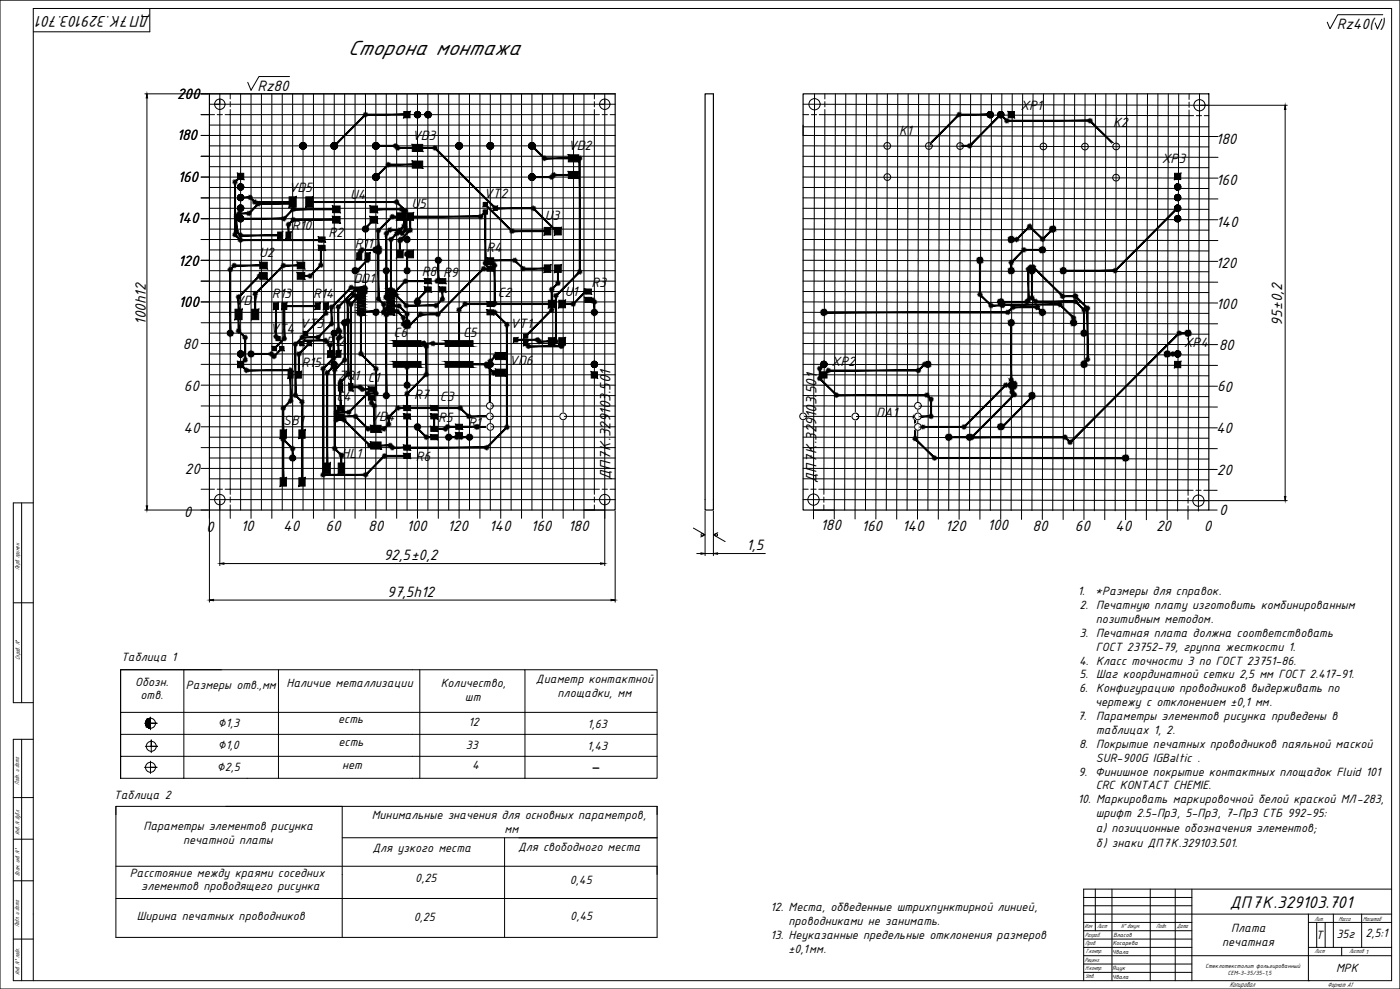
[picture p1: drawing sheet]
<svg xmlns="http://www.w3.org/2000/svg" width="841mm" height="594mm" viewBox="0 0 841 594" stroke-linecap="round" stroke-linejoin="round" font-family="sans-serif">
<defs><g id="words">
<text font-size="13.6" x="209" y="33">Сторона монтажа</text>
<text font-size="12.4" x="354" y="464">-</text>
<text font-size="10.9" x="739" y="546">ДП7К.329103.701</text>
<text font-size="10.1" x="90" y="10" transform="rotate(-180 90 10)">ДП7К.329103.701</text>
<g font-size="9.7">
<text x="803" y="17">Rz40( )</text>
<text x="106" y="59">200</text>
<text x="155" y="55">Rz80</text>
<text x="106" y="84">180</text>
<text x="730" y="86">180</text>
<text x="107" y="109">160</text>
<text x="731" y="111">160</text>
<text x="106" y="134">140</text>
<text x="731" y="137">140</text>
<text x="107" y="160">120</text>
<text x="730" y="161">120</text>
<text x="107" y="185">100</text>
<text x="731" y="185">100</text>
<text x="88" y="195" transform="rotate(-90 88 195)">100h12</text>
<text x="770" y="196" transform="rotate(-90 770 196)">95±0,2</text>
<text x="110" y="210">80</text>
<text x="732" y="210">80</text>
<text x="110" y="235">60</text>
<text x="731" y="235">60</text>
<text x="110" y="260">40</text>
<text x="731" y="260">40</text>
<text x="111" y="285">20</text>
<text x="731" y="285">20</text>
<text x="367" y="288" transform="rotate(-90 367 288)">ДП7К.329103.501</text>
<text x="490" y="290" transform="rotate(-90 490 290)">ДП7К.329103.501</text>
<text x="110" y="311">0</text>
<text x="732" y="310">0</text>
<text x="124" y="319">0</text>
<text x="145" y="319">10</text>
<text x="170" y="319">40</text>
<text x="196" y="319">60</text>
<text x="221" y="319">80</text>
<text x="244" y="319">100</text>
<text x="269" y="319">120</text>
<text x="294" y="319">140</text>
<text x="319" y="319">160</text>
<text x="341" y="319">180</text>
<text x="493" y="318">180</text>
<text x="518" y="319">160</text>
<text x="542" y="319">140</text>
<text x="568" y="319">120</text>
<text x="593" y="318">100</text>
<text x="620" y="319">80</text>
<text x="646" y="319">60</text>
<text x="670" y="319">40</text>
<text x="694" y="319">20</text>
<text x="723" y="319">0</text>
<text x="449" y="331">1,5</text>
<text x="230" y="337">92,5±0,2</text>
<text x="233" y="359">97,5h12</text>
</g>
<g font-size="8.7">
<text x="613" y="66">XP1</text>
<text x="669" y="77">K2</text>
<text x="540" y="81">K1</text>
<text x="248" y="84">VD3</text>
<text x="341" y="90">VD2</text>
<text x="698" y="98">XP3</text>
<text x="173" y="116">VD5</text>
<text x="210" y="119">U4</text>
<text x="291" y="119">VT2</text>
<text x="247" y="125">U5</text>
<text x="327" y="132">U3</text>
<text x="175" y="138">R10</text>
<text x="197" y="142">R2</text>
<text x="213" y="149">R11</text>
<text x="156" y="154">U2</text>
<text x="292" y="151">R4</text>
<text x="253" y="166">R8</text>
<text x="266" y="166">R9</text>
<text x="212" y="170">DD1</text>
<text x="355" y="172">R3</text>
<text x="163" y="179">R13</text>
<text x="188" y="179">R14</text>
<text x="299" y="178">C2</text>
<text x="339" y="178">U1</text>
<text x="141" y="183">VD1</text>
<text x="180" y="197">VT3</text>
<text x="307" y="197">VT1</text>
<text x="162" y="200">VT4</text>
<text x="236" y="202">C6</text>
<text x="278" y="202">C5</text>
<text x="196" y="208">R12</text>
<text x="711" y="209">XP4</text>
<text x="181" y="220">R15</text>
<text x="306" y="219">VD6</text>
<text x="500" y="220">XP2</text>
<text x="203" y="228">ZQ1</text>
<text x="221" y="229">C1</text>
<text x="249" y="240">R7</text>
<text x="202" y="241">C4</text>
<text x="264" y="241">C3</text>
<text x="526" y="250">DA1</text>
<text x="170" y="256">SB1</text>
<text x="223" y="253">VD4</text>
<text x="263" y="253">R5</text>
<text x="281" y="256">R1</text>
<text x="205" y="275">HL1</text>
<text x="250" y="277">R6</text>
</g>
<g font-size="7.8">
<text x="648" y="358">1.</text>
<text x="658" y="358">*Размеры для справок.</text>
<text x="648" y="366">2. Печатную плату изготовить комбинированным</text>
<text x="658" y="374">позитивным методом.</text>
<text x="648" y="383">3. Печатная плата должна соответствовать</text>
<text x="658" y="391">ГОСТ 23752-79, группа жесткости 1.</text>
<text x="73" y="397">Таблица 1</text>
<text x="648" y="399">4. Класс точности 3 по ГОСТ 23751-86.</text>
<text x="648" y="408">5. Шаг координатной сетки 2,5 мм ГОСТ 2.417-91.</text>
<text x="81" y="412">Обозн.</text>
<text x="112" y="414">Размеры отв.,мм</text>
<text x="172" y="413">Наличие металлизации</text>
<text x="265" y="412">Количество,</text>
<text x="322" y="410">Диаметр контактной</text>
<text x="335" y="418">площадки, мм</text>
<text x="648" y="416">6. Конфигурацию проводников выдерживать по</text>
<text x="84" y="420">отв.</text>
<text x="279" y="421">шт</text>
<text x="658" y="424">чертежу с отклонением ±0,1 мм.</text>
<text x="131" y="437">∅1,3</text>
<text x="203" y="434">есть</text>
<text x="281" y="436">12</text>
<text x="353" y="437">1,63</text>
<text x="647" y="433">7.</text>
<text x="658" y="433">Параметры элементов рисунка приведены в</text>
<text x="658" y="441">таблицах 1, 2.</text>
<text x="203" y="448">есть</text>
<text x="280" y="450">33</text>
<text x="648" y="449">8. Покрытие печатных проводников паяльной маской</text>
<text x="131" y="450">∅1,0</text>
<text x="353" y="450">1,43</text>
<text x="205" y="462">нет</text>
<text x="284" y="462">4</text>
<text x="658" y="458">SUR-900G IGBaltic .</text>
<text x="130" y="463">∅2,5</text>
<text x="648" y="466">9. Финишное покрытие контактных площадок Fluid 101</text>
<text x="658" y="474">CRC KONTACT CHEMIE.</text>
<text x="68" y="480">Таблица 2</text>
<text x="648" y="483">10. Маркировать маркировочной белой краской МЛ-283,</text>
<text x="223" y="492">Минимальные значения для основных параметров,</text>
<text x="658" y="491">шрифт 2.5-ПрЗ, 5-ПрЗ, 7-ПрЗ СТБ 992-95:</text>
<text x="86" y="499">Параметры элементов рисунка</text>
<text x="303" y="500">мм</text>
<text x="658" y="500">а) позиционные обозначения элементов;</text>
<text x="110" y="507">печатной платы</text>
<text x="658" y="509">б) знаки ДП7К.329103.501.</text>
<text x="224" y="512">Для узкого места</text>
<text x="311" y="511">Для свободного места</text>
<text x="78" y="527">Расстояние между краями соседних</text>
<text x="250" y="530">0,25</text>
<text x="342" y="531">0,45</text>
<text x="85" y="535">элементов проводящего рисунка</text>
<text x="463" y="547">12. Места, обведенные штрихпунктирной линией,</text>
<text x="82" y="553">Ширина печатных проводников</text>
<text x="249" y="553">0,25</text>
<text x="343" y="553">0,45</text>
<text x="474" y="556">проводниками не занимать.</text>
<text x="463" y="564">13. Неуказанные предельные отклонения размеров</text>
<text x="740" y="560">Плата</text>
<text x="790" y="564">T</text>
<text x="803" y="563">35г</text>
<text x="820" y="563">2,5:1</text>
<text x="734" y="568">печатная</text>
<text x="474" y="572">±0,1мм.</text>
<text x="803" y="584">МРК</text>
</g>
<text font-size="4.8" x="739" y="593">Копировал</text>
<text font-size="4.4" x="797" y="593">Формат А1</text>
<g font-size="4">
<text x="12" y="343" transform="rotate(-90 12 343)">Перв. примен.</text>
<text x="12" y="396" transform="rotate(-90 12 396)">Справ. N°</text>
<text x="12" y="471" transform="rotate(-90 12 471)">Подп. и дата</text>
<text x="12" y="501" transform="rotate(-90 12 501)">Инв. N дубл.</text>
<text x="12" y="526" transform="rotate(-90 12 526)">Взам. инв. N°</text>
<text x="12" y="557" transform="rotate(-90 12 557)">Подп. и дата</text>
<text x="652" y="557">Изм</text>
<text x="659" y="558">Лист</text>
<text x="673" y="558">N° докум.</text>
<text x="695" y="558">Подп.</text>
<text x="707" y="558">Дата</text>
<text x="790" y="553">Лит.</text>
<text x="804" y="553">Масса</text>
<text x="819" y="553">Масштаб</text>
<text x="652" y="563">Разраб.</text>
<text x="652" y="568">Пров.</text>
<text x="652" y="573">Т.контр.</text>
<text x="790" y="573">Лист</text>
<text x="810" y="573">Листов 1</text>
<text x="651" y="578">Реценз.</text>
<text x="12" y="586" transform="rotate(-90 12 586)">Инв. N° подл.</text>
<text x="652" y="588">Утв.</text>
<text x="652" y="583">Н.контр.</text>
</g>
<g font-size="3.9">
<text x="669" y="563">Власов</text>
<text x="669" y="567">Косарева</text>
<text x="668" y="573">Чвала</text>
<text x="724" y="581">Стеклотекстолит фольгированный</text>
<text x="668" y="583">Яцук</text>
<text x="738" y="586">CEM-3-35/35-1,5</text>
<text x="668" y="588">Чвала</text>
</g>
</g></defs>
<g fill="none" stroke="#000" stroke-width=".6">
<path d="M121 56h5M132 59v4h-3M132 56v250M145 56v250M151 56v255M157 56v250M163 56v255M170 56v250M174 46h-18l-5 8M176 56v255M182 56v250M188 56v255"/>
<path d="M195 56v250M201 56v255M207 56v250M213 56v255M220 56v250M226 56v255M232 56v250M238 56v255M245 56v250M251 56v255M257 56v250M270 56v250"/>
<path d="M276 56v255M282 56v250M288 56v255M301 56v255M307 56v250M313 56v255M326 56v255M332 56v250M338 56v255M345 56v250M351 56v255M363 59v4h-3"/>
<path d="M363 56v250M489 56v251M502 56l-1 256M508 56l-1 250M514 56v256M521 56l-1 250M527 56l-1 256M533 56l-1 250M539 56v256M546 56l-1 251M552 56l-1 256M558 56l-1 251"/>
<path d="M571 56l-1 251M577 56l-1 256M583 56l-1 251M589 56v256M596 56l-1 251M602 56l-1 256M608 56l-1 251M614 56v256M621 56l-1 251M627 56l-1 256M633 56l-1 251M639 56v256"/>
<path d="M646 56l-1 251M652 56l-1 256M658 56l-1 251M664 56v256M671 56l-1 251M677 56l-1 256M683 56l-1 251M689 56v256M696 56l-1 251M702 56l-1 256M708 56l-1 251M721 56l-1 251"/>
<path d="M121 69h5M126 63h244M126 75h244M138 69h219v225h-219zM482 75v6l250 1M482 63h244M482 76h244M496 69h218v225h-219zM121 94h249M121 81h249M126 88h244M482 94l250 1"/>
<path d="M482 88h244M121 119h249M121 106h249M126 100h244M126 113h244M482 113h244M482 106l250 1M482 100l244 1M482 119h250M121 131h249M126 125h244M126 138h244"/>
<path d="M482 138h244M482 131l250 1M482 125l244 1M121 156h249M121 144h249M126 150h244M482 150l244 1M482 144h250M121 169h5M126 163h244M126 175h244M482 175l244 1"/>
<path d="M482 169l250 1M482 163h244M121 181h249M121 194h249M126 188h244M482 194l249 1M482 188h244M482 181l249 1M121 219h249M121 206h249M126 200h244M482 219l249 1"/>
<path d="M482 213h244M482 206l249 1M482 200l244 1M121 231h249M126 225h244M126 238h244M482 238h244M482 231l249 1M482 225l244 1M121 256h249M121 244h249M126 250h244"/>
<path d="M482 256l249 1M482 250l244 1M482 244h249M121 269h249M126 263h244M126 275h244M482 275l244 1M482 269h249M482 263h244M121 294h5M121 281h249M126 288h244"/>
<path d="M482 281l249 1M482 288h244M726 295h5M121 306h5v5M126 300h244M138 306v5M263 306v5M417 317l7 4-3 2M431 320l-2 1 7 4M482 300l244 1M501 306h-12v6M714 307v5"/>
<path d="M726 306h5"/>
<circle cx="422" cy="321" r=".7"/>
<circle cx="430" cy="321" r=".7"/>
</g>
<path d="M87 56h38M88 59v245M149 49l2 5M721 63h52M772 66v232M87 306h38M721 301h52" fill="none" stroke="#000" stroke-width=".6"/>
<!-- layer: 0 -->
<path d="M126 56h244v250h-244zM424 56h5v250h-5zM482 56h244v250h-244z" fill="none" stroke="#000" stroke-width=".7"/>
<!-- layer: TopOverlay -->
<g fill="none" stroke="#000" stroke-width=".6">
<path d="M126 56h244M263 56v250M295 56v250M320 56v250M564 56v256M482 156l250 1M126 169h244M266 174h.1M623 184v1M126 213h244M255 206l-1 1M424 307v27"/>
<path d="M429 307v27M419 333h2M424 333h5M431 333h29"/>
</g>
<g fill="#000" stroke="#000" stroke-width=".6">
<path d="M182 88h2zM201 88h1zM226 88h1zM276 88h1zM295 88h1zM320 88h1zM226 106h1zM320 106h1zM220 138v1zM220 138h1zM632 138h1zM632 138h2z"/>
<path d="M226 150h1zM245 144h1zM263 155v1zM263 156h1zM263 156h2zM589 156h1zM607 143v1zM607 144h1zM607 144h2zM626 150h1zM626 150h2zM212 163h1z"/>
<path d="M213 163h1zM213 163h2zM232 163h-1zM232 163h1zM232 163h2zM245 163h1zM607 163h1zM607 163h2zM620 163h1zM620 163h2zM639 163v1zM639 163h1z"/>
<path d="M207 194h1zM207 194h2zM226 188h1zM245 194v1zM245 194v-1zM245 194h1zM251 181l1 1zM357 188h-1zM357 188v1zM357 188h1zM357 188h2zM495 188h1z"/>
<path d="M495 188h2zM600 181h1zM601 180v1zM601 181l1 1zM601 181h2zM607 193v1zM607 194h1zM607 194h2zM626 188v1zM626 188h1zM626 188h2zM645 194h1z"/>
<path d="M645 194h2zM714 199v1zM138 200h1zM138 200h2zM151 213h-1zM151 213v1zM151 213h1zM201 219h1zM201 200h1zM292 219h1zM295 219v1zM295 219h1z"/>
<path d="M557 218v1zM557 219h1zM557 219h2zM651 219h1zM651 200h1zM651 219h2zM651 200h2zM701 213h1zM701 213h2zM714 200h1zM232 238h-1zM232 238h1z"/>
<path d="M232 238h2zM245 230v1zM245 231v1zM245 231h1zM607 231l1 1zM607 231h2zM620 238h1zM620 238h2zM251 256l1 1zM600 256h1zM601 255v1zM601 256l1 1z"/>
<path d="M601 256h2zM176 275h1zM270 263h1zM282 263v1zM282 263h1zM282 263h2zM570 263h-1zM570 263v1zM570 263h1zM570 263h2zM582 263h1zM582 263h2z"/>
<path d="M676 275h1zM676 275h2zM421 332l3 1h-3zM429 333l2-1v1z"/>
<path d="M220 69h24zM220 69h24z"/>
<path d="M243 67h3l-3 4zM243 71h3v-4z"/>
<path d="M243 69h1zM243 69h1zM243 69h1z"/>
<path d="M243 68l1 1zM243 68l1 1zM243 69h1z"/>
<path d="M243 69h1zM243 70l1-1zM244 69v1z"/>
<path d="M244 68v1zM243 68l1 1zM243 68l1 1z"/>
<path d="M244 69v1zM244 69v1zM244 69v1z"/>
<path d="M244 68v1zM244 68v1zM244 68v1z"/>
<path d="M244 69l1 1zM244 69l1 1zM244 69l1 1z"/>
<path d="M245 68l-1 1zM245 68l-1 1zM244 68v1z"/>
<path d="M244 69l1 1zM244 69l1 1zM244 69h2z"/>
<path d="M244 69l2-1zM245 68l-1 1zM245 68l-1 1z"/>
<path d="M244 69h2zM244 69h2zM244 69h2z"/>
<path d="M244 69h2zM244 69h2zM244 69l2-1z"/>
<path d="M249 69h2zM249 69h2zM249 69h2z"/>
<path d="M249 69h2zM249 70l2-1zM249 70l2-1z"/>
<path d="M249 68l2 1zM249 68l2 1zM249 68l2 1z"/>
<path d="M249 70l2-1zM251 69l-1 1zM251 69l-1 2z"/>
<path d="M250 69h1zM250 69h1zM250 69h1z"/>
<path d="M250 68l1 1zM250 68l1 1zM250 69h1z"/>
<path d="M250 69h1zM250 70l1-1zM251 69l-1 1z"/>
<path d="M250 67l1 2zM250 67l1 2zM249 68l2 1z"/>
<path d="M251 69l-1 2zM251 69v2zM251 69v2z"/>
<path d="M250 68l1 1zM250 68l1 1zM250 68l1 1z"/>
<path d="M251 69l-1 1zM251 69v1zM251 69v1z"/>
<path d="M250 67l1 2zM250 67l1 2zM250 67l1 2z"/>
<path d="M251 69v2zM251 69v2zM251 69v2z"/>
<path d="M251 68v1zM250 68l1 1zM250 68l1 1z"/>
<path d="M251 69v1zM251 69v1zM251 69v1z"/>
<path d="M251 67v2zM251 67v2zM251 67v2z"/>
<path d="M251 68v1zM251 68v1zM251 68v1z"/>
<path d="M251 69l1 1zM251 69l1 1zM251 69h1z"/>
<path d="M251 69l1 1zM251 69l1 1zM251 69l1 1z"/>
<path d="M251 69l1-1zM252 68l-1 1zM251 68v1z"/>
<path d="M251 69h1zM251 69h1zM251 69h1z"/>
<path d="M252 67l-1 2zM252 67l-1 2zM251 67v2z"/>
<path d="M251 69h1zM251 69h1zM251 69l1-1z"/>
<path d="M251 69l1 1zM251 69l2 1zM251 69l2 1z"/>
<path d="M251 69l1-1zM251 69l1-1zM252 67l-1 2z"/>
<path d="M251 69h2zM251 69h2z"/>
<path d="M251 69h2zM251 69h2zM251 69l2-1z"/>
<path d="M255 69h2zM255 69h2zM255 69h2z"/>
<path d="M255 69h2zM255 70l2-1zM256 70l1-1z"/>
<path d="M256 68l1 1zM255 68l2 1zM255 68l2 1z"/>
<path d="M256 70l1-1zM257 69l-1 1zM257 69l-1 2z"/>
<path d="M256 69h1zM256 69h1zM256 69h1z"/>
<path d="M256 68l1 1zM256 68l1 1zM256 69h1z"/>
<path d="M256 69h1zM256 70l1-1zM257 69l-1 1z"/>
<path d="M256 67l1 2zM256 67l1 2zM256 68l1 1z"/>
<path d="M257 69v2zM257 69v2zM257 69v2z"/>
<path d="M256 68l1 1zM256 68l1 1zM256 68l1 1z"/>
<path d="M257 69v1zM257 69v1zM257 69v1z"/>
<path d="M257 67v2zM256 67l1 2zM256 67l1 2z"/>
<path d="M257 69v2zM257 69v2zM257 69l1 2z"/>
<path d="M257 68v1zM257 68v1zM257 68v1z"/>
<path d="M257 69v1zM257 69v1zM257 69l1 1z"/>
<path d="M257 67v2zM257 67v2zM257 67v2z"/>
<path d="M258 68l-1 1zM257 68v1zM257 68v1z"/>
<path d="M257 69l1 1zM257 69l1 1zM257 69h1z"/>
<path d="M257 69l1 1zM257 69l1 1zM257 69l2 1z"/>
<path d="M257 69l1-1zM258 68l-1 1zM258 68l-1 1z"/>
<path d="M257 69h1zM257 69h1zM257 69h1z"/>
<path d="M258 67l-1 2zM258 67l-1 2zM258 67l-1 2z"/>
<path d="M257 69h1zM257 69h1zM257 69l1-1z"/>
<path d="M257 69l2 1zM257 69l2 1zM257 69l2 1z"/>
<path d="M257 69l2-1zM257 69l2-1zM258 67l-1 2z"/>
<path d="M257 69h2zM257 69h2z"/>
<path d="M257 69h2zM257 69h2zM257 69l2-1z"/>
<path d="M576 69l-18 19 18-19zM576 69l-18 19-1-1z"/>
<path d="M593 69h2zM593 69h2zM593 69h2z"/>
<path d="M593 69h2zM593 70l2-1zM593 70l2-1z"/>
<path d="M593 68l2 1zM593 68l2 1zM593 68l2 1z"/>
<path d="M593 70l2-1zM595 69l-1 1zM595 69l-1 1z"/>
<path d="M594 69h1zM594 69h1zM594 69h1z"/>
<path d="M594 68l1 1zM594 68l1 1zM594 69h1z"/>
<path d="M594 69h1zM594 70l1-1zM595 69l-1 1z"/>
<path d="M594 67l1 2zM594 67l1 2zM593 68l2 1z"/>
<path d="M595 69l-1 2zM595 69v2zM595 69v2z"/>
<path d="M594 68l1 1zM594 68l1 1zM594 68l1 1z"/>
<path d="M595 69l-1 1zM595 69v1zM595 69v1z"/>
<path d="M594 67l1 2zM594 67l1 2zM594 67l1 2z"/>
<path d="M594 68l1 1zM594 68l1 1z"/>
<path d="M576 69h19zM576 69h19h-19z"/>
<path d="M595 69v2zM595 69v2zM595 69v2z"/>
<path d="M595 68v1zM594 68l1 1zM594 68l1 1z"/>
<path d="M595 69v1zM595 69v1zM595 69v1z"/>
<path d="M595 67v2zM595 67v2zM595 67v2z"/>
<path d="M595 68v1zM595 68v1zM595 68v1z"/>
<path d="M595 69l1 1zM595 69l1 1zM595 69h1z"/>
<path d="M594 68h1zM594 68h1z"/>
<path d="M595 68v2zM595 68v2z"/>
<path d="M595 69l1 1zM595 69l1 1zM595 69l1 1z"/>
<path d="M595 69l1-1zM596 68l-1 1zM595 68v1z"/>
<path d="M595 69h1zM595 69h1zM595 69h1z"/>
<path d="M596 67l-1 2zM596 67l-1 2zM595 67v2z"/>
<path d="M595 69h1zM595 69h1zM595 69l1-1z"/>
<path d="M595 69l1 1zM595 69l1 1zM595 69h2z"/>
<path d="M595 69l1-1zM595 69l1-1zM596 67l-1 2z"/>
<path d="M595 69h2zM595 69h2z"/>
<path d="M595 69h2zM595 69h2zM595 69l2-1z"/>
<path d="M599 69h2zM599 69h2zM599 69h2z"/>
<path d="M599 69h2zM599 70l2-1zM600 70l1-1z"/>
<path d="M600 68l1 1zM599 68l2 1zM599 68l2 1z"/>
<path d="M600 70l1-1zM601 69l-1 1zM601 69l-1 1z"/>
<path d="M600 69h1zM600 69h1zM600 69h1z"/>
<path d="M600 68l1 1zM600 68l1 1zM600 69h1z"/>
<path d="M600 69h1zM600 70l1-1zM601 69l-1 1z"/>
<path d="M600 67l1 2zM600 67l1 2zM600 68l1 1z"/>
<path d="M601 69v2zM601 69v2zM601 69v2z"/>
<path d="M600 68l1 1zM600 68l1 1zM600 68l1 1z"/>
<path d="M601 69v1zM601 69v1zM601 69v1z"/>
<path d="M601 67v2zM600 67l1 2zM600 67l1 2z"/>
<path d="M600 68l1 1zM600 68l1 1z"/>
<path d="M601 69v2zM601 69v2zM601 69l1 2z"/>
<path d="M601 68v1zM601 68v1zM601 68v1z"/>
<path d="M601 69v1zM601 69v1zM601 69l1 1z"/>
<path d="M601 69l-18 19 18-19zM601 69l-18 19-1-1z"/>
<path d="M601 67v2zM601 67v2zM601 67v2z"/>
<path d="M602 68l-1 1zM601 68v1zM601 68v1z"/>
<path d="M601 69l1 1zM601 69l1 1zM601 69h1z"/>
<path d="M601 68h1zM601 68h1z"/>
<path d="M602 68l-1 2zM602 68l-1 2z"/>
<path d="M601 69l1 1zM601 69l1 1zM601 69l2 1z"/>
<path d="M601 69l1-1zM602 68l-1 1zM602 68l-1 1z"/>
<path d="M601 69h1zM601 69h1zM601 69h1z"/>
<path d="M602 67l-1 2zM602 67l-1 2zM602 67l-1 2z"/>
<path d="M601 69h1zM601 69h1zM601 69l1-1z"/>
<path d="M601 69l2 1zM601 69l2 1zM601 69h2z"/>
<path d="M601 69l2-1zM601 69l2-1zM602 67l-1 2z"/>
<path d="M601 69h2zM601 69h2z"/>
<path d="M601 69h2zM601 69h2zM601 69l2-1z"/>
<path d="M601 69l4 4v-1zM601 69l4 3z"/>
<path d="M606 69h2zM606 69h2zM606 69h2z"/>
<path d="M606 68l2 1zM606 68l2 1zM606 69h2z"/>
<path d="M606 69h2zM607 70l1-1zM608 69l-1 1z"/>
<path d="M607 68l1 1zM607 68l1 1zM607 68l1 1z"/>
<path d="M608 69l-1 1zM608 69l-1 1zM608 69l-1 1z"/>
<path d="M607 68l1 1zM607 68l1 1z"/>
<path d="M607 68l1 1zM607 68l1 1zM607 68l1 1z"/>
<path d="M608 69v1zM608 69v1zM608 69v1z"/>
<path d="M608 68v1zM608 68v1zM608 68v1z"/>
<path d="M608 69v1zM608 69v1zM608 69h1z"/>
<path d="M607 68h1zM607 68h1z"/>
<path d="M608 68v2zM608 68v2z"/>
<path d="M608 69l1-1zM608 68v1zM608 68v1z"/>
<path d="M608 69h1zM608 69h1zM608 69h1z"/>
<path d="M608 69h1zM608 69h1zM608 69l1-1z"/>
<path d="M606 67l3 4v-4zM606 67l3 4h-3z"/>
<path d="M605 73h50v-1zM605 72h50l-50 1z"/>
<path d="M180 87l2 1zM180 88h2zM180 88h2z"/>
<path d="M180 88h2zM180 88h2zM180 89l2-1z"/>
<path d="M180 87l2 1zM180 87l2 1zM180 87l2 1z"/>
<path d="M180 88h2zM180 88h2zM181 88h1z"/>
<path d="M180 87l2 1zM180 87l2 1zM180 88h2z"/>
<path d="M181 89l1-1zM182 88l-1 1zM182 88l-1 1z"/>
<path d="M181 89l1-1zM181 89l1-1zM182 88l-1 1z"/>
<path d="M181 86l1 2zM181 87l1 1zM181 87l1 1z"/>
<path d="M181 86l1 2zM181 86l1 2zM181 86l1 2z"/>
<path d="M182 88l-1 1zM182 88v2zM182 88v2z"/>
<path d="M182 88l-1 1zM182 88v1zM182 88v1z"/>
<path d="M181 86l1 2zM181 86l1 2zM181 86l1 2z"/>
<path d="M181 86l1 2zM181 86l1 2zM181 86l1 2z"/>
<path d="M182 88v2zM182 88v2zM182 88l1 1z"/>
<path d="M182 88v1zM182 88l1 1zM182 88l1 1z"/>
<path d="M182 86v2zM182 86v2zM182 86v2z"/>
<path d="M182 86v2zM182 86v2zM182 86v2z"/>
<path d="M182 88l1 1zM182 88l1 1zM182 88l1 1z"/>
<path d="M182 88l1 1zM182 88l1 1zM182 88l1 1z"/>
<path d="M183 86l-1 2zM183 86l-1 2zM182 86v2z"/>
<path d="M183 86l-1 2zM183 86l-1 2zM183 86l-1 2z"/>
<path d="M182 88l1 1zM182 88h1zM182 88h2z"/>
<path d="M182 88l1-1zM182 88l1-2zM183 86l-1 2z"/>
<path d="M182 88l2 1zM182 88l2 1zM182 88h2z"/>
<path d="M182 88h2zM182 88l2-1zM182 88l1-1z"/>
<path d="M182 88l2-1zM182 88l2-2zM183 86l-1 2z"/>
<path d="M182 88h2zM182 88h2z"/>
<path d="M182 88h2zM182 88l2-1zM182 88l2-1z"/>
<path d="M199 87l2 1zM199 88h2zM199 88h2z"/>
<path d="M199 88h2zM199 88h2zM199 89l2-1z"/>
<path d="M199 87l2 1zM199 87l2 1zM199 87l2 1z"/>
<path d="M199 88h2zM199 88h2zM199 88h2z"/>
<path d="M199 87l2 1zM199 87l2 1zM199 88h2z"/>
<path d="M199 89l2-1zM201 88l-2 1zM201 88l-1 1z"/>
<path d="M199 89l2-1zM200 89l1-1zM201 88l-1 1z"/>
<path d="M200 86l1 2zM199 87l2 1zM199 87l2 1z"/>
<path d="M199 86l2 2zM199 86l2 2zM199 86l2 2z"/>
<path d="M201 88l-1 1zM201 88v2zM201 88v2z"/>
<path d="M201 88l-1 1zM201 88l-1 1zM201 88v1z"/>
<path d="M200 86l1 2zM200 86l1 2zM200 86l1 2z"/>
<path d="M200 86l1 2zM200 86l1 2zM200 86l1 2z"/>
<path d="M201 87v1l18-19zM219 69h1l-19 19z"/>
<path d="M201 88v2zM201 88v2zM201 88l1 1z"/>
<path d="M201 88v1zM201 88v1zM201 88l1 1z"/>
<path d="M201 86v2zM201 86v2zM200 86l1 2z"/>
<path d="M201 86v2zM201 86v2zM201 86v2z"/>
<path d="M201 88l1 1zM201 88l1 1zM201 88l1 1z"/>
<path d="M201 88l1 1zM201 88l1 1zM201 88l1 1z"/>
<path d="M202 86l-1 2zM201 86v2zM201 86v2z"/>
<path d="M202 86l-1 2zM202 86l-1 2zM201 86v2z"/>
<path d="M201 88h1zM201 88h1zM201 88h1z"/>
<path d="M201 88l1-1zM201 88l1-2zM202 86l-1 2z"/>
<path d="M201 88l1 1zM201 88l1 1zM201 88h2z"/>
<path d="M201 88h1zM201 88l1-1zM201 88l1-1z"/>
<path d="M201 88l2-1zM201 88l1-2zM202 86l-1 2z"/>
<path d="M201 88h2zM201 88h2z"/>
<path d="M201 88h2zM201 88l2-1zM201 88l2-1z"/>
<path d="M224 87l2 1zM224 88h2zM224 88h2z"/>
<path d="M224 88h2zM224 88h2zM224 89l2-1z"/>
<path d="M224 87l2 1zM224 87l2 1zM224 87l2 1z"/>
<path d="M224 88h2zM224 88h2zM224 88h2z"/>
<path d="M224 87l2 1zM224 87l2 1zM224 88h2z"/>
<path d="M224 89l2-1zM226 88l-1 1zM226 88l-1 1z"/>
<path d="M224 89l2-1zM226 88l-1 1zM226 88l-1 1z"/>
<path d="M225 86l1 2zM224 87l2 1zM224 87l2 1z"/>
<path d="M224 86l2 2zM224 86l2 2zM224 86l2 2z"/>
<path d="M226 88l-1 1zM226 88v2zM226 88v2z"/>
<path d="M226 88l-1 1zM226 88l-1 1zM226 88v1z"/>
<path d="M225 86l1 2zM225 86l1 2zM225 86l1 2z"/>
<path d="M225 86l1 2zM225 86l1 2zM225 86l1 2z"/>
<path d="M226 87v1l12-1zM226 88l12-1v1z"/>
<path d="M226 88v2zM226 88v2zM226 88l1 1z"/>
<path d="M226 88v1zM226 88v1zM226 88l1 1z"/>
<path d="M226 86v2zM226 86v2zM225 86l1 2z"/>
<path d="M226 86v2zM226 86v2zM226 86v2z"/>
<path d="M226 88l1 1zM226 88l1 1zM226 88l1 1z"/>
<path d="M226 88l1 1zM226 88l1 1zM226 88l1 1z"/>
<path d="M227 86l-1 2zM226 86v2zM226 86v2z"/>
<path d="M227 86l-1 2zM227 86l-1 2zM226 86v2z"/>
<path d="M226 88h1zM226 88h1zM226 88h1z"/>
<path d="M226 88l1-1zM226 88l1-2zM227 86l-1 2z"/>
<path d="M226 88l1 1zM226 88l1 1zM226 88h2z"/>
<path d="M226 88h1zM226 88l1-1zM226 88l1-1z"/>
<path d="M226 88l2-1zM226 88l1-2zM227 86l-1 2z"/>
<path d="M226 88h2zM226 88h2z"/>
<path d="M226 88h2zM226 88l2-1zM226 88l2-1z"/>
<path d="M233 99h18zM233 99h18z"/>
<path d="M237 88l2 1-1-2zM237 88l2 1z"/>
<path d="M239 89h12zM239 89h12z"/>
<path d="M248 87l6 4h-6zM248 87l6 4v-4z"/>
<path d="M251 89h10zM251 89h10z"/>
<path d="M261 89l37 36-36-36zM261 89l37 36h-1z"/>
<path d="M274 87l2 1zM274 88h2zM274 88h2z"/>
<path d="M274 88h2zM274 88h2zM274 89l2-1z"/>
<path d="M274 87l2 1zM274 87l2 1zM274 87l2 1z"/>
<path d="M274 88h2zM274 88h2zM274 88h2z"/>
<path d="M274 87l2 1zM274 87l2 1zM274 88h2z"/>
<path d="M274 89l2-1zM276 88l-1 1zM276 88l-1 1z"/>
<path d="M274 89l2-1zM275 89l1-1zM276 88l-1 1z"/>
<path d="M275 86l1 2zM274 87l2 1zM274 87l2 1z"/>
<path d="M274 86l2 2zM274 86l2 2zM274 86l2 2z"/>
<path d="M276 88l-1 1zM276 88v2zM276 88v2z"/>
<path d="M276 88l-1 1zM276 88l-1 1zM276 88v1z"/>
<path d="M275 86l1 2zM275 86l1 2zM275 86l1 2z"/>
<path d="M275 86l1 2zM275 86l1 2zM275 86l1 2z"/>
<path d="M276 88v2zM276 88v2zM276 88l1 1z"/>
<path d="M276 88v1zM276 88v1zM276 88l1 1z"/>
<path d="M276 86v2zM276 86v2zM275 86l1 2z"/>
<path d="M276 86v2zM276 86v2zM276 86v2z"/>
<path d="M276 88l1 1zM276 88l1 1zM276 88l1 1z"/>
<path d="M276 88l1 1zM276 88l1 1zM276 88l1 1z"/>
<path d="M277 86l-1 2zM276 86v2zM276 86v2z"/>
<path d="M277 86l-1 2zM277 86l-1 2zM276 86v2z"/>
<path d="M276 88l1 1zM276 88h1zM276 88h1z"/>
<path d="M276 88l1-1zM277 86l-1 2zM277 86l-1 2z"/>
<path d="M276 88l1 1zM276 88l1 1zM276 88h2z"/>
<path d="M276 88h1zM276 88l1-1zM276 88l1-1z"/>
<path d="M276 88l2-1zM276 88l1-1zM277 86l-1 2z"/>
<path d="M276 88h2zM276 88h2z"/>
<path d="M276 88h2zM276 88l2-1zM276 88l2-1z"/>
<path d="M293 87l2 1zM293 88h2zM293 88h2z"/>
<path d="M293 88h2zM293 88h2zM293 89l2-1z"/>
<path d="M293 87l2 1zM293 87l2 1zM293 87l2 1z"/>
<path d="M293 88h2zM293 88h2zM293 88h2z"/>
<path d="M293 87l2 1zM293 87l2 1zM293 88h2z"/>
<path d="M293 89l2-1zM295 88l-2 1zM295 88l-2 1z"/>
<path d="M293 89l2-1zM293 89l2-1zM295 88l-1 1z"/>
<path d="M293 86l2 2zM293 87l2 1zM293 87l2 1z"/>
<path d="M293 86l2 2zM293 86l2 2zM293 86l2 2z"/>
<path d="M295 88l-1 1zM295 88l-1 2zM295 88v2z"/>
<path d="M295 88l-1 1zM295 88l-1 1zM295 88v1z"/>
<path d="M294 86l1 2zM294 86l1 2zM293 86l2 2z"/>
<path d="M294 86l1 2zM294 86l1 2zM293 86l2 2z"/>
<path d="M295 88v2zM295 88v2zM295 88v1z"/>
<path d="M295 88v1zM295 88v1zM295 88v1z"/>
<path d="M295 86v2zM294 86l1 2zM294 86l1 2z"/>
<path d="M295 86v2zM295 86v2zM294 86l1 2z"/>
<path d="M295 88v1zM295 88l1 1zM295 88l1 1z"/>
<path d="M295 88v1zM295 88l1 1zM295 88l1 1z"/>
<path d="M295 86v2zM295 86v2zM295 86v2z"/>
<path d="M296 86l-1 2zM295 86v2zM295 86v2z"/>
<path d="M295 88l1 1zM295 88h1zM295 88h1z"/>
<path d="M295 88l1-1zM295 88l1-2zM296 86l-1 2z"/>
<path d="M295 88l1 1zM295 88l1 1zM295 88h1z"/>
<path d="M295 88h1zM295 88l1-1zM295 88l1-1z"/>
<path d="M295 88l1-1zM295 88l1-2zM296 86l-1 2z"/>
<path d="M295 88h1zM295 88h2z"/>
<path d="M295 88h2zM295 88l1-1zM295 88l1-1z"/>
<path d="M318 87l2 1zM318 88h2zM318 88h2z"/>
<path d="M318 88h2zM318 88h2zM318 89l2-1z"/>
<path d="M318 87l2 1zM318 87l2 1zM318 87l2 1z"/>
<path d="M318 88h2zM318 88h2zM318 88h2z"/>
<path d="M318 87l2 1zM318 87l2 1zM318 88h2z"/>
<path d="M318 89l2-1zM320 88l-2 1zM320 88l-2 1z"/>
<path d="M318 89l2-1zM318 89l2-1zM320 88l-1 1z"/>
<path d="M318 86l2 2zM318 87l2 1zM318 87l2 1z"/>
<path d="M318 86l2 2zM318 86l2 2zM318 86l2 2z"/>
<path d="M320 88l-1 1zM320 88l-1 2zM320 88v2z"/>
<path d="M320 88l-1 1zM320 88l-1 1zM320 88v1z"/>
<path d="M319 86l1 2zM319 86l1 2zM318 86l2 2z"/>
<path d="M319 86l1 2zM319 86l1 2zM318 86l2 2z"/>
<path d="M320 88v2zM320 88v2zM320 88v1z"/>
<path d="M320 88v1zM320 88v1zM320 88v1z"/>
<path d="M319 88l8 7-7-8zM319 88l8 7z"/>
<path d="M320 86v2zM319 86l1 2zM319 86l1 2z"/>
<path d="M320 86v2zM320 86v2zM319 86l1 2z"/>
<path d="M320 88v1zM320 88l1 1zM320 88l1 1z"/>
<path d="M320 88l1 1zM320 88l1 1zM320 88l1 1z"/>
<path d="M320 86v2zM320 86v2zM320 86v2z"/>
<path d="M321 86l-1 2zM320 86v2zM320 86v2z"/>
<path d="M320 88l1 1zM320 88h1zM320 88h1z"/>
<path d="M320 88l1-1zM320 88l1-2zM321 86l-1 2z"/>
<path d="M320 88l1 1zM320 88l1 1zM320 88h1z"/>
<path d="M320 88h1zM320 88l1-1zM320 88l1-1z"/>
<path d="M320 88l1-1zM320 88l1-2zM321 86l-1 2z"/>
<path d="M320 88h2zM320 88h2z"/>
<path d="M320 88l2-1zM320 88l2-1zM320 88l1-1z"/>
<path d="M327 95h18zM327 95h18z"/>
<path d="M341 93l7 4h-7zM341 93l7 4v-4z"/>
<path d="M345 95h3zM345 95h3z"/>
<path d="M576 88h6v-1zM576 87h6l-6 1z"/>
<path d="M655 73l15 15v-1zM655 72l15 15-15-14z"/>
<path d="M144 106l-3 3v1zM144 106h1l-4 4z"/>
<path d="M143 112h2zM143 112h2zM143 113l2-1z"/>
<path d="M143 118l2 1zM143 119h2zM143 119h2z"/>
<path d="M143 113l2-1zM143 113l2-1zM143 113l2-1z"/>
<path d="M143 119h2zM143 119h2zM143 120l2-1z"/>
<path d="M143 111l2 1zM143 112h2zM143 112h2z"/>
<path d="M143 118l2 1zM143 118l2 1zM143 118l2 1z"/>
<path d="M143 114l2-2zM145 112l-1 2zM145 112l-1 2z"/>
<path d="M143 120l2-1zM145 119l-1 1zM145 119l-1 1z"/>
<path d="M143 106h2zM143 106h2zM143 106h2z"/>
<path d="M143 112h2zM143 113l2-1zM143 113l2-1z"/>
<path d="M143 119h2zM143 119h2zM143 119h2z"/>
<path d="M143 105l2 1zM143 106h2zM143 106h2z"/>
<path d="M143 107l2-1zM144 107l1-1zM145 106l-1 1z"/>
<path d="M143 112h2zM143 112h2zM143 112h2z"/>
<path d="M143 113l2-1zM144 113l1-1zM145 112l-1 1z"/>
<path d="M143 118l2 1zM143 118l2 1zM143 118l2 1z"/>
<path d="M143 119h2zM144 119h1zM145 119l-1 1z"/>
<path d="M143 111l2 1zM143 111l2 1zM143 111l2 1z"/>
<path d="M143 117l2 2zM143 117l2 2zM143 117l2 2z"/>
<path d="M145 112l-1 2zM145 112l-1 2zM145 112v2z"/>
<path d="M144 105l1 1zM144 105l1 1zM144 105l1 1z"/>
<path d="M145 106l-1 1zM145 106l-1 1zM145 106v1z"/>
<path d="M144 111l1 1zM144 111l1 1zM144 112h1z"/>
<path d="M145 112l-1 1zM145 112l-1 1zM145 112v2z"/>
<path d="M144 118l1 1zM144 118l1 1zM144 118l1 1z"/>
<path d="M145 119l-1 1zM145 119l-1 1zM145 119v1z"/>
<path d="M144 119h1zM144 119h1z"/>
<path d="M144 111l1 1zM144 111l1 1zM144 111l1 1z"/>
<path d="M144 117l1 2zM144 117l1 2zM144 117l1 2z"/>
<path d="M145 118v1l5-1zM145 119l5-1v1z"/>
<path d="M144 105l1 1zM144 105l1 1zM144 105l1 1z"/>
<path d="M145 106v1zM145 106v1zM145 106v1z"/>
<path d="M145 112v2zM145 112v2zM145 112v2z"/>
<path d="M144 111l1 1zM144 111l1 1zM144 111l1 1z"/>
<path d="M145 112v2zM145 112v1zM145 112v1z"/>
<path d="M144 117l1 2zM144 117l1 2zM144 118l1 1z"/>
<path d="M145 119v1zM145 119v1zM145 119v1z"/>
<path d="M145 110v2zM145 110v2zM144 110l1 2z"/>
<path d="M145 117v2zM145 117v2zM144 117l1 2z"/>
<path d="M145 105v1zM145 105v1zM145 105v1z"/>
<path d="M145 106v1zM145 106l1 1zM145 106l1 1z"/>
<path d="M145 111v1zM145 111v1zM145 111v1z"/>
<path d="M145 112v1zM145 112l1 1zM145 112l1 1z"/>
<path d="M145 117v2zM145 117v2zM145 117v2z"/>
<path d="M145 119v1zM145 119h1zM145 119h1z"/>
<path d="M145 112l1 2zM145 112l1 2zM145 112l1 2z"/>
<path d="M145 106l1-1zM145 105v1zM145 105v1z"/>
<path d="M145 106h1zM145 106h1zM145 106h1z"/>
<path d="M145 112h1zM145 111v1zM145 111v1z"/>
<path d="M145 112l1 1zM145 112l1 1zM145 112h1z"/>
<path d="M145 119l1-1zM145 118v1zM145 118v1z"/>
<path d="M145 119h1zM145 119h1zM145 119h1z"/>
<path d="M146 111l-1 1zM145 111v1zM145 111v1z"/>
<path d="M146 117l-1 2zM145 117v2zM145 117v2z"/>
<path d="M145 106h1zM145 106h1zM145 106h1z"/>
<path d="M145 112h1zM145 112h1zM145 112h1z"/>
<path d="M145 119h1zM145 119l1-1zM145 119l1-1z"/>
<path d="M145 112l1 2zM145 112l1 1zM145 112l1 1z"/>
<path d="M145 119l1 1zM145 119h1zM145 119h1z"/>
<path d="M145 112l1-1zM145 112l1-1zM146 111l-1 1z"/>
<path d="M145 119l1-1zM145 119l1-1zM146 117l-1 2z"/>
<path d="M145 112l1 1zM145 112l1 1z"/>
<path d="M145 119h1zM145 119h1z"/>
<path d="M143 104h3v4zM143 104v4h3z"/>
<path d="M145 112h1zM145 112h1zM145 112h1z"/>
<path d="M145 119l1-1zM145 119l1-1zM145 119l1-1z"/>
<path d="M151 118l-1 1 3 2zM150 119l3 2v1z"/>
<path d="M174 118h4l-4 6zM178 118l-4 6h4z"/>
<path d="M184 118h4l-4 6zM188 118l-4 6h4z"/>
<path d="M224 106h2zM224 106h2zM224 107l2-1z"/>
<path d="M224 107l2-1zM224 107l2-1zM224 107l2-1z"/>
<path d="M224 105l2 1zM224 106h2zM224 106h2z"/>
<path d="M224 107l2-1zM224 107l2-1zM224 107l2-1z"/>
<path d="M224 106h2zM224 106h2zM224 106h2z"/>
<path d="M224 108l2-2zM226 106l-1 2zM226 106l-1 2z"/>
<path d="M224 107l2-1zM226 106l-1 2zM226 106l-1 2z"/>
<path d="M225 105l1 1zM224 105l2 1zM224 106h2z"/>
<path d="M224 105l2 1zM224 105l2 1zM224 105l2 1z"/>
<path d="M226 106l-1 2zM226 106l-1 2zM226 106v2z"/>
<path d="M226 106l-1 2zM226 106v2zM226 106v2z"/>
<path d="M225 105l1 1zM225 105l1 1zM225 105l1 1z"/>
<path d="M225 104l1 2zM225 105l1 1zM225 105l1 1z"/>
<path d="M226 106v1l7-8zM233 99h1l-8 8z"/>
<path d="M226 106v2zM226 106v2zM226 106v2z"/>
<path d="M226 106v2zM226 106v2zM226 106l1 2z"/>
<path d="M226 105v1zM226 105v1zM225 105l1 1z"/>
<path d="M226 104v2zM226 104v2zM226 104v2z"/>
<path d="M226 106l1 2zM226 106l1 2zM226 106l1 2z"/>
<path d="M226 106l1 2zM226 106l1 2zM226 106l1 2z"/>
<path d="M227 105l-1 1zM226 105v1zM226 105v1z"/>
<path d="M227 105l-1 1zM227 105l-1 1zM226 104v2z"/>
<path d="M226 106l1 1zM226 106l1 1zM226 106l1 1z"/>
<path d="M226 106h1zM226 106l1-1zM227 105l-1 1z"/>
<path d="M226 106l1 1zM226 106l1 1zM226 106l2 1z"/>
<path d="M226 106h1zM226 106h1zM226 106h1z"/>
<path d="M226 106l1-1zM226 106l1-1zM227 105l-1 1z"/>
<path d="M226 106l2 1zM226 106h2z"/>
<path d="M226 106h2zM226 106h2zM226 106h2z"/>
<path d="M248 97l6 4h-6zM248 97l6 4v-4z"/>
<path d="M318 106h2zM318 106h2zM318 107l2-1z"/>
<path d="M318 107l2-1zM318 107l2-1zM318 107l2-1z"/>
<path d="M318 105l2 1zM318 106h2zM318 106h2z"/>
<path d="M318 107l2-1zM318 107l2-1zM318 107l2-1z"/>
<path d="M318 106h2zM318 106h2zM318 106h2z"/>
<path d="M318 108l2-2zM320 106l-2 2zM320 106l-2 2z"/>
<path d="M318 107l2-1zM320 106l-1 2zM320 106l-1 2z"/>
<path d="M318 105l2 1zM318 105l2 1zM318 106h2z"/>
<path d="M318 105l2 1zM318 105l2 1zM318 105l2 1z"/>
<path d="M320 106l-1 2zM320 106l-1 2zM320 106v2z"/>
<path d="M320 106l-1 2zM320 106l-1 2zM320 106v2z"/>
<path d="M319 105l1 1zM319 105l1 1zM318 105l2 1z"/>
<path d="M319 104l1 2zM319 105l1 1zM318 105l2 1z"/>
<path d="M320 106v1l11-1zM320 107l11-1v1z"/>
<path d="M320 106v2zM320 106v2zM320 106v2z"/>
<path d="M320 106v2zM320 106v2zM320 106v2z"/>
<path d="M320 105v1zM319 105l1 1zM319 105l1 1z"/>
<path d="M320 104v2zM320 104v2zM319 104l1 2z"/>
<path d="M320 106l1 2zM320 106l1 2zM320 106l1 1z"/>
<path d="M320 106l1 2zM320 106l1 2zM320 106l1 2z"/>
<path d="M320 105v1zM320 105v1zM320 105v1z"/>
<path d="M321 105l-1 1zM320 105v1zM320 104v2z"/>
<path d="M320 106l1 1zM320 106l1 1zM320 106l1 1z"/>
<path d="M320 106l1-1zM320 106l1-1zM321 105l-1 1z"/>
<path d="M320 106l1 1zM320 106l1 1zM320 106l1 1z"/>
<path d="M320 106h1zM320 106h1zM320 106h1z"/>
<path d="M320 106l1-1zM320 106l1-1zM321 105l-1 1z"/>
<path d="M320 106l2 1zM320 106l2 1z"/>
<path d="M320 106h2zM320 106h2zM320 106h1z"/>
<path d="M331 106l1 1v-2zM332 105h1l-1 2z"/>
<path d="M333 105h12zM333 105h12z"/>
<path d="M341 103l7 4h-7zM341 103l7 4v-4z"/>
<path d="M706 104v4l3-4zM709 104v4h-3z"/>
<path d="M706 112h1zM706 112h1zM706 113l1-1z"/>
<path d="M706 118l1 1zM706 119h1zM706 119h1z"/>
<path d="M706 113l1-1zM706 113l1-1zM706 113l1-1z"/>
<path d="M706 119h1zM706 119h1zM706 120l1-1z"/>
<path d="M706 111l1 1zM706 112h1zM706 112h1z"/>
<path d="M706 118l1 1zM706 118l1 1zM706 118l1 1z"/>
<path d="M706 114l1-2zM707 112l-1 2zM707 112l-1 2z"/>
<path d="M706 120l1-1zM707 119l-1 1zM707 119l-1 1z"/>
<path d="M706 106h1zM706 106h1zM706 106h1z"/>
<path d="M706 112h1zM706 113l1-1zM706 113l1-1z"/>
<path d="M706 119h1zM706 119h1zM706 119h1z"/>
<path d="M706 105l1 1zM706 106h1zM706 106h1z"/>
<path d="M706 107l1-1zM706 107l1-1zM707 106v1z"/>
<path d="M706 112h1zM706 112h1zM706 112h1z"/>
<path d="M706 113l1-1zM706 113l1-1zM707 112v1z"/>
<path d="M706 118l1 1zM706 118l1 1zM706 118l1 1z"/>
<path d="M706 119h1zM706 119h1zM707 119v1z"/>
<path d="M706 111l1 1zM706 111l1 1zM706 111l1 1z"/>
<path d="M706 117l1 2zM706 117l1 2zM706 117l1 2z"/>
<path d="M707 112v2zM707 112v2zM707 112v2z"/>
<path d="M707 105v1zM707 105v1zM706 105l1 1z"/>
<path d="M707 106v1zM707 106v1zM707 106v1z"/>
<path d="M707 111v1zM707 111v1zM706 112h1z"/>
<path d="M707 112v1zM707 112v1zM707 112v2z"/>
<path d="M707 118v1zM707 118v1zM706 118l1 1z"/>
<path d="M707 119v1zM707 119v1zM707 119v1z"/>
<path d="M707 111v1zM707 111v1zM706 111l1 1z"/>
<path d="M707 117v2zM707 117v2zM706 117l1 2z"/>
<path d="M707 105v2zM707 105v2z"/>
<path d="M707 112v1zM707 112v1z"/>
<path d="M707 118v1zM707 118v1z"/>
<path d="M707 105v1zM707 105v1zM707 105v1z"/>
<path d="M707 106v1zM707 106l1 1zM707 106l1 1z"/>
<path d="M707 112v2zM707 112l1 2zM707 112l1 2z"/>
<path d="M707 111v1zM707 111v1zM707 111v1z"/>
<path d="M707 112v2zM707 112l1 1zM707 112l1 1z"/>
<path d="M707 117v2zM707 117v2zM707 118v1z"/>
<path d="M707 119v1zM707 119l1 1zM707 119l1 1z"/>
<path d="M708 110l-1 2zM707 110v2zM707 110v2z"/>
<path d="M708 117l-1 2zM707 117v2zM707 117v2z"/>
<path d="M708 105l-1 1zM708 105l-1 1zM707 105v1z"/>
<path d="M707 106l1 1zM707 106l1 1zM707 106l2 1z"/>
<path d="M708 111l-1 1zM708 111l-1 1zM707 111v1z"/>
<path d="M707 112l1 1zM707 112l1 1zM707 112l2 1z"/>
<path d="M708 117l-1 2zM708 117l-1 2zM707 117v2z"/>
<path d="M707 119l1 1zM707 119h1zM707 119h2z"/>
<path d="M707 105h1zM707 105h1z"/>
<path d="M707 112h1zM707 112h1z"/>
<path d="M707 118h1zM707 118h1z"/>
<path d="M708 105l-1 2zM708 105l-1 2z"/>
<path d="M708 112l-1 1zM708 112l-1 1z"/>
<path d="M708 118l-1 1zM708 118l-1 1z"/>
<path d="M707 112l1 2zM707 112l2 2zM707 112l2 2z"/>
<path d="M707 106l2-1zM708 105l-1 1zM708 105l-1 1z"/>
<path d="M707 106h2zM707 106h2zM707 106h2z"/>
<path d="M707 112h2zM708 111l-1 1zM708 111l-1 1z"/>
<path d="M707 112l2 1zM707 112l2 1zM707 112h2z"/>
<path d="M707 119l2-1zM708 118l-1 1zM708 118l-1 1z"/>
<path d="M707 119h2zM707 119h2zM707 119h2z"/>
<path d="M708 111l-1 1zM708 111l-1 1zM708 111l-1 1z"/>
<path d="M708 117l-1 2zM708 117l-1 2zM708 117l-1 2z"/>
<path d="M707 106h2zM707 106h2zM707 106h2z"/>
<path d="M707 112h2zM707 112h2zM707 112h2z"/>
<path d="M707 119h2zM707 119l2-1zM707 119l2-1z"/>
<path d="M707 112l2 1zM707 112l2 1zM707 112l2 1z"/>
<path d="M707 119l2 1zM707 119h2zM707 119h2z"/>
<path d="M707 112l2-1zM707 112l2-1zM709 111l-2 1z"/>
<path d="M707 119l2-1zM707 119l2-1zM709 117l-2 2z"/>
<path d="M707 112l2 1zM707 112h2z"/>
<path d="M707 119h2zM707 119h2z"/>
<path d="M707 112h2zM707 112h2zM707 112h2z"/>
<path d="M707 119h2zM707 119l2-1zM707 119l2-1z"/>
<path d="M142 130v9zM142 130v9z"/>
<path d="M142 130l1-2zM143 128h1l-2 2z"/>
<path d="M142 139l3 2zM142 139l3 2-1 1z"/>
<path d="M143 125h2zM143 125h2zM143 125h2z"/>
<path d="M143 131h2zM143 131h2zM143 132l2-1z"/>
<path d="M143 126l2-1zM143 126l2-1zM143 126l2-1z"/>
<path d="M143 132l2-1zM143 132l2-1zM143 132l2-1z"/>
<path d="M143 124l2 1zM143 124l2 1zM143 124l2 1z"/>
<path d="M143 130l2 1zM143 131h2zM143 131h2z"/>
<path d="M143 126l2-1zM145 125l-1 2zM145 125l-1 2z"/>
<path d="M143 133l2-2zM145 131l-1 2zM145 131l-1 2z"/>
<path d="M143 125h2zM143 125h2zM143 125h2z"/>
<path d="M143 131h2zM143 132l2-1zM143 132l2-1z"/>
<path d="M143 124l2 1zM143 125h2zM143 125h2z"/>
<path d="M143 126l2-1zM144 126l1-1zM145 125l-1 1z"/>
<path d="M143 131h2zM143 131h2zM143 131h2z"/>
<path d="M143 132l2-1zM144 132l1-1zM145 131l-1 1z"/>
<path d="M143 124l2 1zM143 124l2 1zM143 124l2 1z"/>
<path d="M143 130l2 1zM143 130l2 1zM143 130l2 1z"/>
<path d="M144 128v1l6-1zM144 129l6-1v1z"/>
<path d="M145 119l-1 1zM145 119l-1 1zM145 119v2z"/>
<path d="M145 125l-1 2zM145 125l-1 2zM145 125v2z"/>
<path d="M145 131l-1 2zM145 131l-1 2zM145 131v2z"/>
<path d="M144 124l1 1zM144 124l1 1zM144 124l1 1z"/>
<path d="M145 125l-1 1zM145 125l-1 1zM145 125v1z"/>
<path d="M144 130l1 1zM144 130l1 1zM144 131h1z"/>
<path d="M145 131l-1 2zM145 131l-1 2zM145 131v2z"/>
<path d="M144 123l1 2zM144 123l1 2zM144 123l1 2z"/>
<path d="M144 130l1 1zM144 130l1 1zM144 130l1 1z"/>
<path d="M145 131v1l25-1zM145 132l25-1v1z"/>
<path d="M145 119v2zM145 119v1zM145 119v1z"/>
<path d="M145 125v2zM145 125v2zM145 125v2z"/>
<path d="M144 124l1 1zM144 124l1 1zM144 124l1 1z"/>
<path d="M145 125v1zM145 125v1zM145 125v1z"/>
<path d="M145 131v2zM145 131v2zM145 131v2z"/>
<path d="M144 130l1 1zM144 130l1 1zM144 130l1 1z"/>
<path d="M145 131v2zM145 131v2zM145 131v2z"/>
<path d="M145 123v2zM145 123v2zM144 123l1 2z"/>
<path d="M145 130v1zM145 129v2zM144 130l1 1z"/>
<path d="M145 124v1zM145 124v1zM145 124v1z"/>
<path d="M145 125v1zM145 125l1 1zM145 125l1 1z"/>
<path d="M145 130v1zM145 130v1zM145 130v1z"/>
<path d="M145 131v1zM145 131l1 1zM145 131l1 1z"/>
<path d="M145 119l1 1zM145 119l1 1zM145 119l1 1z"/>
<path d="M145 125l1 2zM145 125l1 2zM145 125l1 1z"/>
<path d="M145 131l1 2zM145 131l1 2zM145 131l1 2z"/>
<path d="M145 125l1-1zM145 124v1zM145 124v1z"/>
<path d="M145 125h1zM145 125h1zM145 125h1z"/>
<path d="M145 131h1zM145 130v1zM145 130v1z"/>
<path d="M145 131l1 1zM145 131l1 1zM145 131h1z"/>
<path d="M146 123l-1 2zM145 123v2zM145 123v2z"/>
<path d="M146 130l-1 1zM145 130v1zM145 130v1z"/>
<path d="M145 125h1zM145 125h1zM145 125h1z"/>
<path d="M145 131h1zM145 131h1zM145 131h1z"/>
<path d="M145 125l1 1zM145 125l1 1zM145 125l1 1z"/>
<path d="M145 131l1 2zM145 131l1 1zM145 131l1 1z"/>
<path d="M145 125l1-1zM145 125l1-1zM146 124l-1 1z"/>
<path d="M145 131l1-1zM145 131l1-1zM146 130l-1 1z"/>
<path d="M145 125h1zM145 125h1z"/>
<path d="M145 131l1 1zM145 131l1 1z"/>
<path d="M145 125h1zM145 125h1zM145 125l1-1z"/>
<path d="M145 131h1zM145 131h1zM145 131h1z"/>
<path d="M149 128h1l5-6zM155 122l1 1-6 5z"/>
<path d="M153 121v1l23-1zM153 122l23-1v1z"/>
<path d="M155 122v1l21-1zM155 123l21-1v1z"/>
<path d="M167 139h3l-3 4zM170 139l-3 4h3z"/>
<path d="M170 131l1 1 5-6zM176 126l-5 6z"/>
<path d="M172 139h3l-3 4zM175 139l-3 4h3z"/>
<path d="M173 135h1l2-3zM176 132l-2 3z"/>
<path d="M175 121h1zM175 121h1z"/>
<path d="M175 121v1h1zM175 121h1v1z"/>
<path d="M176 125v1l26-1zM176 126l26-1v1z"/>
<path d="M176 132h26zM176 132h26z"/>
<path d="M185 121h1zM185 121h1z"/>
<path d="M186 121v1l52-1zM186 122l52-1v1z"/>
<path d="M200 124l4 4h-4zM200 124l4 4v-4z"/>
<path d="M200 130l4 4h-4zM200 130l4 4v-4z"/>
<path d="M218 138h2zM218 138h2zM218 138h2z"/>
<path d="M218 137l2 1zM218 137l2 1zM218 138h2z"/>
<path d="M218 139l2-1zM218 139l2-1zM220 138l-1 1z"/>
<path d="M218 136l2 2zM218 137l2 1zM218 137l2 1z"/>
<path d="M219 138h1zM219 138h1zM219 138h1z"/>
<path d="M219 137l1 1zM219 137l1 1zM219 138h1z"/>
<path d="M220 138l-1 1zM220 138l-1 1zM220 138v1z"/>
<path d="M220 138h-1zM220 138h-1zM220 138h-1z"/>
<path d="M219 136l1 2zM219 136l1 2zM218 136l2 2z"/>
<path d="M219 137l1 1zM219 137l1 1zM219 137l1 1z"/>
<path d="M219 137v1h1zM219 137h1v1z"/>
<path d="M224 132l-5 5h1zM224 132h1l-5 5z"/>
<path d="M220 138v1zM220 138v1zM220 138v1z"/>
<path d="M220 137v1zM219 137l1 1zM219 137l1 1z"/>
<path d="M220 136v2zM219 136l1 2zM219 136l1 2z"/>
<path d="M220 137v1zM220 137v1zM220 137v1z"/>
<path d="M220 138v1zM220 138v1zM220 138l1 1z"/>
<path d="M220 138v-1zM220 138v-1zM220 138v-1z"/>
<path d="M220 136v2zM220 136v2zM220 136v2z"/>
<path d="M220 138l1 1zM220 138h1zM220 138h1z"/>
<path d="M220 138l1-1zM220 138l1-2zM220 136v2z"/>
<path d="M220 138h1zM220 138l1-1zM220 138l1-1z"/>
<path d="M222 130l5 4h-5zM222 130l5 4v-4z"/>
<path d="M222 124l5 4h-5zM222 124l5 4v-4z"/>
<path d="M225 125v1l16-1zM225 126l16-1v1z"/>
<path d="M227 138l1 1 7-9zM235 130h1l-8 9z"/>
<path d="M234 138v1l6-1zM234 139l6-1v1z"/>
<path d="M236 130h4zM236 130h4z"/>
<path d="M239 121l-1 1 6 5zM238 122l6 5h-1z"/>
<path d="M239 140h3zM239 140h3z"/>
<path d="M240 138l3-2zM243 136l-3 2z"/>
<path d="M243 138l-2 2h1zM243 138h1l-2 2z"/>
<path d="M242 126h-1l2 1zM241 126l2 1z"/>
<path d="M242 128v4h-4zM238 128v4l4-4z"/>
<path d="M242 127v9h1zM242 127h1v9z"/>
<path d="M243 127v11h1zM243 127h1v11z"/>
<path d="M246 130v8h1zM246 130h1v8z"/>
<path d="M246 130h43zM246 130h43z"/>
<path d="M248 128v4h-4zM244 128v4l4-4z"/>
<path d="M289 130l2-3zM291 127l1 1-3 2z"/>
<path d="M290 126h3l-3 3zM293 126l-3 3h3z"/>
<path d="M290 122h3l-3 2zM293 122l-3 2h3z"/>
<path d="M292 123h-1l17 16zM291 123l17 16h-1z"/>
<path d="M296 124h3l-3 2zM299 124l-3 2h3z"/>
<path d="M298 125h22zM298 125h22z"/>
<path d="M308 139h21zM308 139h21z"/>
<path d="M320 125l14 14-13-14zM320 125l14 14z"/>
<path d="M334 139h1zM334 139h1z"/>
<path d="M618 136l-7 8 8-8zM618 136l-7 8h-1z"/>
<path d="M631 138h1zM631 138h1zM631 138h1z"/>
<path d="M631 137l1 1zM631 137l1 1zM631 138h1z"/>
<path d="M631 139l1-1zM631 139l1-1zM632 138v1z"/>
<path d="M631 136l1 2zM631 137l1 1zM631 137l1 1z"/>
<path d="M632 137v1zM632 137v1z"/>
<path d="M632 138v1zM632 138v1zM632 138v1z"/>
<path d="M632 136v2zM632 136v2zM631 136l1 2z"/>
<path d="M632 137v1zM632 137v1zM632 137v1z"/>
<path d="M632 137v1zM632 137v1z"/>
<path d="M632 138v1zM632 138l1 1zM632 138l1 1z"/>
<path d="M632 138h1zM632 138h1zM632 138h1z"/>
<path d="M632 137v1zM632 137v1zM632 137v1z"/>
<path d="M632 137l-5 7 6-6zM632 137l-5 7h-1z"/>
<path d="M632 136v2zM632 136v2zM632 136v2z"/>
<path d="M632 137h1zM632 137h1z"/>
<path d="M633 138h-1zM633 138h-1z"/>
<path d="M632 138h1zM632 138h1zM632 138h1z"/>
<path d="M633 137v1zM633 137v1z"/>
<path d="M633 137l-1 1zM633 137l-1 1zM633 137l-1 1z"/>
<path d="M632 138l1 1zM632 138l1 1zM632 138l2 1z"/>
<path d="M632 138l1-1zM632 138l1-1zM632 138l1-1z"/>
<path d="M633 136l-1 2zM633 136l-1 2zM633 136l-1 2z"/>
<path d="M632 138h2zM632 138h2zM632 138h2z"/>
<path d="M632 138l2-1zM634 136l-2 2zM633 136l-1 2z"/>
<path d="M632 138h2zM632 138l2-1zM632 138l2-1z"/>
<path d="M706 125h1zM706 125h1zM706 125h1z"/>
<path d="M706 131h1zM706 131h1zM706 132l1-1z"/>
<path d="M706 126l1-1zM706 126l1-1zM706 126l1-1z"/>
<path d="M706 132l1-1zM706 132l1-1zM706 132l1-1z"/>
<path d="M706 124l1 1zM706 124l1 1zM706 124l1 1z"/>
<path d="M706 130l1 1zM706 131h1zM706 131h1z"/>
<path d="M706 126l1-1zM707 125l-1 2zM707 125l-1 2z"/>
<path d="M706 133l1-2zM707 131l-1 2zM707 131l-1 2z"/>
<path d="M706 125h1zM706 125h1zM706 125h1z"/>
<path d="M706 131h1zM706 132l1-1zM706 132l1-1z"/>
<path d="M706 124l1 1zM706 125h1zM706 125h1z"/>
<path d="M706 126l1-1zM706 126l1-1zM707 125v1z"/>
<path d="M706 131h1zM706 131h1zM706 131h1z"/>
<path d="M706 132l1-1zM706 132l1-1zM707 131v1z"/>
<path d="M706 124l1 1zM706 124l1 1zM706 124l1 1z"/>
<path d="M706 130l1 1zM706 130l1 1zM706 130l1 1z"/>
<path d="M707 119v1zM707 119v1zM707 119v2z"/>
<path d="M707 125v2zM707 125v2zM707 125v2z"/>
<path d="M707 131v2zM707 131v2zM707 131v2z"/>
<path d="M707 124v1zM707 124v1zM706 124l1 1z"/>
<path d="M707 125v1zM707 125v1zM707 125v1z"/>
<path d="M707 130v1zM707 130v1zM706 131h1z"/>
<path d="M707 131v1zM707 131v2zM707 131v2z"/>
<path d="M707 123v2zM707 123v2zM706 123l1 2z"/>
<path d="M707 130v1zM707 130v1zM706 130l1 1z"/>
<path d="M707 124v2zM707 124v2z"/>
<path d="M707 131v1zM707 131v1z"/>
<path d="M707 119v2zM707 119l1 1zM707 119l1 1z"/>
<path d="M707 125v2zM707 125l1 2zM707 125l1 2z"/>
<path d="M707 124v1zM707 124v1zM707 124v1z"/>
<path d="M707 125v1zM707 125l1 1zM707 125l1 1z"/>
<path d="M707 131v2zM707 131l1 2zM707 131l1 2z"/>
<path d="M707 130v1zM707 130v1zM707 130v1z"/>
<path d="M707 131v2zM707 131l1 2zM707 131l1 2z"/>
<path d="M707 125l-37 38 38-38zM707 125l-37 38v-1z"/>
<path d="M708 123l-1 2zM707 123v2zM707 123v2z"/>
<path d="M708 130l-1 1zM707 129v2zM707 130v1z"/>
<path d="M708 124l-1 1zM708 124l-1 1zM707 124v1z"/>
<path d="M707 125l1 1zM707 125l1 1zM707 125l2 1z"/>
<path d="M708 130l-1 1zM708 130l-1 1zM707 130v1z"/>
<path d="M707 131l1 1zM707 131l1 1zM707 131l2 1z"/>
<path d="M707 124h1zM707 124h1z"/>
<path d="M707 131h1zM707 131h1z"/>
<path d="M708 124l-1 2zM708 124l-1 2z"/>
<path d="M708 131l-1 1zM708 131l-1 1z"/>
<path d="M707 119l1 1zM707 119l2 1zM707 119l2 1z"/>
<path d="M707 125l1 2zM707 125l2 1zM707 125l2 1z"/>
<path d="M707 131l1 2zM707 131l2 2zM707 131l2 2z"/>
<path d="M707 125l2-1zM708 124l-1 1zM708 124l-1 1z"/>
<path d="M707 125h2zM707 125h2zM707 125h2z"/>
<path d="M707 131h2zM708 130l-1 1zM708 130l-1 1z"/>
<path d="M707 131l2 1zM707 131l2 1zM707 131h2z"/>
<path d="M708 123l-1 2zM708 123l-1 2zM708 123l-1 2z"/>
<path d="M708 130l-1 1zM708 130l-1 1zM708 130l-1 1z"/>
<path d="M707 125h2zM707 125h2zM707 125h2z"/>
<path d="M707 131h2zM707 131h2zM707 131h2z"/>
<path d="M707 125l2 1zM707 125l2 1zM707 125l2 1z"/>
<path d="M707 131l2 1zM707 131l2 1zM707 131l2 1z"/>
<path d="M707 125l2-1zM707 125l2-1zM709 124l-2 1z"/>
<path d="M707 131l2-1zM707 131l2-1zM709 130l-2 1z"/>
<path d="M707 125l2 1zM707 125h2z"/>
<path d="M707 131l2 1zM707 131h2z"/>
<path d="M707 125h2zM707 125l2-1zM707 125l2-1z"/>
<path d="M707 131h2zM707 131h2zM707 131h2z"/>
<path d="M141 159v1l17-1zM141 160l17-1v1z"/>
<path d="M141 109v32h1zM141 109h1v32z"/>
<path d="M141 141l4 3-4-3zM141 141l4 3h-1z"/>
<path d="M144 144v1l49-1zM144 145l49-1v1z"/>
<path d="M145 141v1l23-1zM145 142l23-1v1z"/>
<path d="M156 157h5v4zM156 157v4h5z"/>
<path d="M168 141h1zM168 141h1z"/>
<path d="M170 159v1l11-1zM170 160l11-1v1z"/>
<path d="M173 135v6h1zM173 135h1v6z"/>
<path d="M179 157h4v4zM179 157v4h4z"/>
<path d="M191 142l4 3h-4zM191 142l4 3v-3z"/>
<path d="M191 147l4 3h-4zM191 147l4 3v-3z"/>
<path d="M192 144h1zM192 144h1z"/>
<path d="M192 149v10h1zM192 149h1v10z"/>
<path d="M216 151l-1 3h1zM216 151h1l-1 3z"/>
<path d="M216 151h1v-1zM217 150h1l-1 1z"/>
<path d="M217 152v4h-3zM214 152v4l3-4z"/>
<path d="M218 150h8zM218 150h8z"/>
<path d="M220 154v2h1zM220 154h1v2z"/>
<path d="M222 152v4h-3zM219 152v4l3-4z"/>
<path d="M224 150h2zM224 151l2-1zM224 151l2-1z"/>
<path d="M224 150h2zM224 150h2zM224 150h2z"/>
<path d="M225 151l1-1zM225 151l1-1zM226 150l-1 1z"/>
<path d="M225 149l1 1zM225 149l1 1zM224 149l2 1z"/>
<path d="M225 150h1zM225 151l1-1zM225 151l1-1z"/>
<path d="M225 150h1zM225 150h1zM225 150h1z"/>
<path d="M226 150l-1 2zM226 150l-1 2zM226 150v2z"/>
<path d="M226 150l-1 1zM226 150l-1 1zM226 150v1z"/>
<path d="M225 149l1 1zM225 149l1 1zM225 149l1 1z"/>
<path d="M225 149l1 1zM225 149l1 1zM225 150h1z"/>
<path d="M226 150v2zM226 150v2zM226 150v2z"/>
<path d="M226 150v1zM226 150v1zM226 150v1z"/>
<path d="M226 149v1zM226 149v1zM225 149l1 1z"/>
<path d="M226 149v1zM226 149v1zM225 149l1 1z"/>
<path d="M226 150v1zM226 150v1zM226 150l1 1z"/>
<path d="M226 149v1zM226 149v1zM226 149v1z"/>
<path d="M226 150l1 1zM226 150l1 1zM226 150l1 1z"/>
<path d="M226 150h1zM226 150h1zM226 150h1z"/>
<path d="M227 149l-1 1zM226 149v1zM226 149v1z"/>
<path d="M227 138v11h1zM227 138h1v11z"/>
<path d="M228 151h-1l1 1zM228 151v1z"/>
<path d="M226 150l1 1zM226 150l1 1zM226 150l1 1z"/>
<path d="M226 150l1-1zM226 150l1-1zM227 149l-1 1z"/>
<path d="M226 150h1zM226 150h1zM226 150l1-1z"/>
<path d="M228 148l-1 1h1zM227 149h1z"/>
<path d="M228 149v2zM228 149v2z"/>
<path d="M232 140v1l2-3zM234 138l-2 3z"/>
<path d="M235 144l3-4zM238 140h1l-4 4z"/>
<path d="M240 145v8zM240 145v8z"/>
<path d="M240 144v1l1-1zM241 144l-1 1z"/>
<path d="M241 144l5-6zM246 138l1 1-6 5z"/>
<path d="M241 144h4zM241 144h4z"/>
<path d="M242 150v5h-4zM238 150v5l4-5z"/>
<path d="M243 144h2zM243 144h2zM243 145l2-1z"/>
<path d="M243 143l2 1zM243 144h2zM243 144h2z"/>
<path d="M243 145l2-1zM243 145l2-1zM245 144l-1 1z"/>
<path d="M243 143l2 1zM243 143l2 1zM243 143l2 1z"/>
<path d="M244 144h1zM244 144h1zM244 144h1z"/>
<path d="M244 143l1 1zM244 144h1zM244 144h1z"/>
<path d="M245 144l-1 1zM245 144l-1 1zM245 144v1z"/>
<path d="M245 144l-1 1zM245 144l-1 1zM245 144l-1 1z"/>
<path d="M244 142l1 2zM244 143l1 1zM243 143l2 1z"/>
<path d="M244 143l1 1zM244 143l1 1zM244 143l1 1z"/>
<path d="M244 152v1l2-1zM244 153l2-1v1z"/>
<path d="M245 144v1zM245 144v1zM245 144v1z"/>
<path d="M245 144v1zM245 144v1zM245 144v1z"/>
<path d="M245 152l-1 1zM244 153h1z"/>
<path d="M245 143v1zM244 143l1 1zM244 143l1 1z"/>
<path d="M245 142v2zM244 142l1 2zM244 142l1 2z"/>
<path d="M245 143v1zM245 143v1zM245 143v1z"/>
<path d="M245 144v1zM245 144l1 1zM245 144l1 1z"/>
<path d="M245 144v-1zM245 144v-1z"/>
<path d="M245 142v2zM245 142v2zM245 142v2z"/>
<path d="M245 144l1 1zM245 144l1 1zM245 144h1z"/>
<path d="M245 144l1-1zM245 144l1-1zM245 143v1z"/>
<path d="M245 144h1zM245 144l1-1zM245 144l1-1z"/>
<path d="M248 150v5h-4zM244 150v5l4-5z"/>
<path d="M262 157l1-1zM262 157l1-1zM262 157l1-1z"/>
<path d="M262 156h1zM262 156h1zM262 156h1z"/>
<path d="M262 157l1-1zM262 157l1-1zM263 156l-1 2z"/>
<path d="M262 155l1 1zM262 155l1 1zM262 156h1z"/>
<path d="M262 157l1-1zM262 157l1-1zM263 157v-1z"/>
<path d="M262 156h1zM262 156h1zM262 156h1z"/>
<path d="M263 156v2zM263 156v2zM263 156v2z"/>
<path d="M263 156v1zM263 156v1zM263 156v1z"/>
<path d="M263 155v1zM262 155l1 1zM262 155l1 1z"/>
<path d="M263 156v2zM263 156l1 2zM263 156l1 2z"/>
<path d="M263 156v1zM263 156v1zM263 156l1 1z"/>
<path d="M263 155v1zM263 155v1zM263 155v1z"/>
<path d="M263 156l1 1zM263 156l1 1zM263 156l1 1z"/>
<path d="M264 156h-1zM264 156h-1z"/>
<path d="M263 156l1 2zM263 156l1 1zM263 156l1 1z"/>
<path d="M263 156h1zM263 156h1zM263 156h1z"/>
<path d="M264 155l-1 1zM264 155l-1 1zM264 155l-1 1z"/>
<path d="M263 156l2 1zM263 156l2 1zM263 156l2 1z"/>
<path d="M263 156l2-1zM264 155l-1 1zM264 155l-1 1z"/>
<path d="M263 156h2zM263 156h2zM263 156h2z"/>
<path d="M291 127v31h1zM291 127h1v31z"/>
<path d="M292 158h-1h1zM291 158h1v1z"/>
<path d="M292 158v1l4-1zM292 159l4-1v1z"/>
<path d="M293 155l4 3h-4zM293 155l4 3v-3z"/>
<path d="M295 156v1l14-1zM295 157l14-1v1z"/>
<path d="M296 159h1l-1-1zM296 159h1v1z"/>
<path d="M309 157l5 4-5-5zM309 157l5 4v1z"/>
<path d="M331 137v4h-4zM327 137v4l4-4z"/>
<path d="M337 137v4h-4zM333 137v4l4-4z"/>
<path d="M587 157l2-1zM587 157l2-1zM587 157l2-1z"/>
<path d="M587 156h2zM587 156h2zM587 156h2z"/>
<path d="M587 157l2-1zM588 157l1-1zM589 156l-1 2z"/>
<path d="M588 155l1 1zM587 155l2 1zM587 156h2z"/>
<path d="M588 157l1-1zM588 157l1-1zM588 157l1-1z"/>
<path d="M588 156h1zM588 156h1zM588 156h1z"/>
<path d="M589 156l-1 2zM589 156l-1 2zM589 156v2z"/>
<path d="M589 156l-1 1zM589 156l-1 1zM589 156l-1 1z"/>
<path d="M588 155l1 1zM588 155l1 1zM588 155l1 1z"/>
<path d="M588 156h1zM588 156h1zM588 156h1z"/>
<path d="M588 156v1zM588 156v1z"/>
<path d="M588 157h1zM588 157h1z"/>
<path d="M589 156v2zM589 156v2zM589 156v2z"/>
<path d="M589 156v1zM589 156v1zM589 156v1z"/>
<path d="M589 156h-1zM589 156h-1z"/>
<path d="M589 155v1zM588 156h1zM588 156h1z"/>
<path d="M589 155v1zM588 155l1 1zM588 155l1 1z"/>
<path d="M589 156v1zM589 156v1zM589 156v1z"/>
<path d="M589 156v1zM589 156v1z"/>
<path d="M589 156l1 2zM589 156l1 1zM589 156l1 1z"/>
<path d="M589 155v1zM589 155v1zM589 155v1z"/>
<path d="M589 156l1 1zM589 156l1 1zM589 156l1 1z"/>
<path d="M589 156l1-1zM590 155l-1 1zM590 155l-1 1z"/>
<path d="M589 156h1zM589 156h1zM589 156h1z"/>
<path d="M606 144h1zM606 144h1zM606 145l1-1z"/>
<path d="M606 143l1 1zM606 144h1zM606 144h1z"/>
<path d="M606 145l1-1zM606 145l1-1zM607 144v1z"/>
<path d="M606 143l1 1zM606 143l1 1zM606 143l1 1z"/>
<path d="M607 144v1zM607 144v1zM607 144v1z"/>
<path d="M607 144v1zM607 144v1zM607 144v1z"/>
<path d="M607 142v2zM607 143v1zM606 143l1 1z"/>
<path d="M607 143v1zM607 143v1zM607 143v1z"/>
<path d="M607 144v1zM607 144l1 1zM607 144l1 1z"/>
<path d="M607 144v1zM607 144l1 1zM607 144l1 1z"/>
<path d="M607 143v1zM607 143v1z"/>
<path d="M607 143v1zM607 143v1zM607 143v1z"/>
<path d="M607 142v2zM607 142v2zM607 142v2z"/>
<path d="M607 143l1 1zM607 143l1 1z"/>
<path d="M608 144l-1 1zM608 144l-1 1z"/>
<path d="M607 144h1zM607 144h1zM607 144h1z"/>
<path d="M608 143l-1 1zM608 143l-1 1zM608 143l-1 1z"/>
<path d="M607 144l1 1zM607 144l2 1zM607 144l2 1z"/>
<path d="M607 144h1zM607 144h1zM607 144l1-1z"/>
<path d="M608 142l-1 2zM608 142l-1 2zM608 142l-1 2z"/>
<path d="M607 144l2 1zM607 144l2 1zM607 144h2z"/>
<path d="M607 144l2-1zM607 144l2-1zM608 143l-1 1z"/>
<path d="M607 144h2zM607 144h2zM607 144l2-1z"/>
<path d="M607 144h4zM607 144h4h-4z"/>
<path d="M615 150l-7 8 7-8zM615 150l-7 8-1-1z"/>
<path d="M625 150h1zM625 151l1-1zM625 151l1-1z"/>
<path d="M625 150h1zM625 150h1zM625 150h1z"/>
<path d="M625 151l1-1zM625 151l1-1zM626 150l-1 1z"/>
<path d="M625 149l1 1zM625 149l1 1zM625 149l1 1z"/>
<path d="M625 150h1zM625 151l1-1zM625 151l1-1z"/>
<path d="M625 150h1zM625 150h1zM625 150h1z"/>
<path d="M626 150l-1 2zM626 150v2zM626 150v2z"/>
<path d="M626 150v1zM626 150v1zM626 150v1z"/>
<path d="M625 149l1 1zM625 149l1 1zM625 149l1 1z"/>
<path d="M626 149v1zM625 150h1zM625 150h1z"/>
<path d="M618 136l8 8h1zM619 136l8 8-9-8z"/>
<path d="M626 150v1zM626 150v1z"/>
<path d="M615 150h11zM615 150h11h-11z"/>
<path d="M626 150v2zM626 150l1 2zM626 150l1 2z"/>
<path d="M626 150v1zM626 150l1 1zM626 150l1 1z"/>
<path d="M626 149v1zM626 149v1z"/>
<path d="M626 149v1zM626 149v1zM626 149v1z"/>
<path d="M626 149v1zM626 149v1zM626 149v1z"/>
<path d="M626 150h1zM626 150h1z"/>
<path d="M626 150v1zM626 150v1z"/>
<path d="M626 150l1 1zM626 150l1 1zM626 150l1 1z"/>
<path d="M626 150h1zM626 150h1z"/>
<path d="M627 149l-1 1zM627 149l-1 1zM626 149v1z"/>
<path d="M626 150l1 1zM626 150l1 1zM626 150l1 1z"/>
<path d="M626 150h1zM626 150h1zM626 150h1z"/>
<path d="M627 149l-1 1zM627 149l-1 1zM626 149v1z"/>
<path d="M626 150l1 1zM626 150l2 1zM626 150h2z"/>
<path d="M626 150l1-1zM627 149l-1 1zM627 149l-1 1z"/>
<path d="M626 150h2zM626 150h2zM626 150l2-1z"/>
<path d="M138 162h1l1-3zM140 159l1 1-2 2z"/>
<path d="M156 166l-13 12 1 1zM156 166l-12 13z"/>
<path d="M153 176l1 1 16-18zM170 159v1l-16 17z"/>
<path d="M156 165v1l2-1zM156 166l2-1v1z"/>
<path d="M156 164h5v4zM156 164v4h5z"/>
<path d="M181 165v1l5-1zM181 166l5-1v1z"/>
<path d="M179 164h4v4zM179 164v4h4z"/>
<path d="M186 166h1l6-7zM193 159l-6 7z"/>
<path d="M211 172v1l8-1zM211 173l8-1v1z"/>
<path d="M212 163h1zM212 163h1zM212 163h1z"/>
<path d="M212 162l1 1zM212 162l1 1zM212 163h1z"/>
<path d="M212 164l1-1zM212 164l1-1zM213 163l-1 1z"/>
<path d="M212 161l1 2zM212 162l1 1zM212 162l1 1z"/>
<path d="M213 162v1zM212 162l1 1zM212 163h1z"/>
<path d="M213 177v1l4-1zM213 178l4-1v1z"/>
<path d="M213 163v1zM213 163v1zM213 163v1z"/>
<path d="M213 161v2zM212 161l1 2zM212 161l1 2z"/>
<path d="M213 162v1zM213 162v1zM213 162v1z"/>
<path d="M213 162v1l1-1zM213 163l1-1v1z"/>
<path d="M213 163v1zM213 163l1 1zM213 163l1 1z"/>
<path d="M213 163h1zM213 163h1z"/>
<path d="M213 162v1zM213 162v1zM213 162v1z"/>
<path d="M214 174h3zM214 174h3z"/>
<path d="M213 161v2zM213 161v2zM213 161v2z"/>
<path d="M213 163h1zM213 163h1zM213 163h1z"/>
<path d="M214 162l-1 1zM214 162l-1 1zM213 162v1z"/>
<path d="M213 163l1 1zM213 163l1 1zM213 163l2 1z"/>
<path d="M214 162l1 1 6-7zM221 156l-6 7z"/>
<path d="M213 163h1zM213 163l1-1zM213 163l1-1z"/>
<path d="M214 161l-1 2zM214 161l-1 2zM214 161l-1 2z"/>
<path d="M213 163l2 1zM213 163h2zM213 163h2z"/>
<path d="M215 179h2zM215 179h2z"/>
<path d="M213 163l2-1zM213 163l2-1zM214 161l-1 2z"/>
<path d="M213 163h2zM213 163l2-1zM213 163l2-1z"/>
<path d="M215 178h4v1zM215 178v1h4z"/>
<path d="M215 177h4v1zM215 177v1h4z"/>
<path d="M215 175h4v1zM215 175v1h4z"/>
<path d="M215 174h4v1zM215 174v1h4z"/>
<path d="M217 176h2v-1zM217 175h2l-2 1z"/>
<path d="M219 173h1h-1zM219 173h1l-1 1z"/>
<path d="M219 175v1l1-1zM219 175v1v-1z"/>
<path d="M219 173l1 2v-2zM219 173l1 2h-1z"/>
<path d="M227 152v28h1zM227 152h1v28z"/>
<path d="M228 179l-1 1 4 3zM227 180l4 3h-1z"/>
<path d="M230 163h2zM231 163h1zM231 163h1z"/>
<path d="M231 162l1 1zM230 162l2 1zM230 163h2z"/>
<path d="M231 164l1-1zM232 163l-1 1zM232 163l-1 1z"/>
<path d="M231 161l1 2zM231 162l1 1zM231 162l1 1z"/>
<path d="M231 163h1zM231 163h1zM231 163h1z"/>
<path d="M231 162l1 1zM231 162l1 1zM231 163h1z"/>
<path d="M232 163v1zM232 163v1zM232 163v1z"/>
<path d="M231 161l1 2zM231 161l1 2zM231 161l1 2z"/>
<path d="M231 162l1 1zM231 162l1 1zM231 162l1 1z"/>
<path d="M232 163v15zM232 163v15z"/>
<path d="M232 140v38zM232 140v38z"/>
<path d="M232 163v1zM232 163l1 1zM232 163l1 1z"/>
<path d="M232 162v1zM232 162v1zM232 162v1z"/>
<path d="M232 178v1zM232 179v-1z"/>
<path d="M232 161v2zM232 161v2zM232 161v2z"/>
<path d="M232 179h1l-1-1zM232 179h1h-1z"/>
<path d="M232 163h1zM232 163h1zM232 163h1z"/>
<path d="M233 179h2zM233 179h2z"/>
<path d="M233 162l-1 1zM232 162v1zM232 162v1z"/>
<path d="M232 163l1 1zM232 163l1 1zM232 163l1 1z"/>
<path d="M232 163h1zM232 163l1-1zM232 163l1-1z"/>
<path d="M233 161l-1 2zM233 161l-1 2zM232 161v2z"/>
<path d="M232 163l1 1zM232 163h2zM232 163h2z"/>
<path d="M232 163l1-1zM232 163l1-2zM233 161l-1 2z"/>
<path d="M232 163h2zM232 163l2-1zM232 163l1-1z"/>
<path d="M235 144v30zM235 144v30z"/>
<path d="M235 175v1l2-1zM235 176l2-1v1z"/>
<path d="M235 177v1l3-1zM235 178l3-1v1z"/>
<path d="M237 175v1l6-7zM243 169h1l-7 7z"/>
<path d="M233 174h4v1zM233 174v1h4z"/>
<path d="M233 175h4v1zM233 175v1h4z"/>
<path d="M233 177h4v1zM233 177v1h4z"/>
<path d="M233 178h4v1zM233 178v1h4z"/>
<path d="M238 178l6 5-6-6zM238 178l6 5v1z"/>
<path d="M243 163h2zM243 163h2zM243 163h2z"/>
<path d="M243 162l2 1zM243 162l2 1zM243 163h2z"/>
<path d="M243 164l2-1zM245 163l-1 1zM245 163l-1 1z"/>
<path d="M243 161l2 2zM243 162l2 1zM243 162l2 1z"/>
<path d="M244 169h13zM244 169h13z"/>
<path d="M244 163h1zM244 163h1zM244 163h1z"/>
<path d="M244 162l1 1zM244 162l1 1zM244 163h1z"/>
<path d="M245 163l-1 1zM245 163l-1 1zM245 163v1z"/>
<path d="M245 163h-1zM245 163h-1zM245 163h-1z"/>
<path d="M244 161l1 2zM244 161l1 2zM243 161l2 2z"/>
<path d="M244 162l1 1zM244 162l1 1zM244 162l1 1z"/>
<path d="M244 153v10h1zM244 153h1v10z"/>
<path d="M245 163v1zM245 163v1zM245 163v1z"/>
<path d="M245 162v1zM244 162l1 1zM244 162l1 1z"/>
<path d="M245 161v2zM244 161l1 2zM244 161l1 2z"/>
<path d="M245 162v1zM245 162v1zM245 162v1z"/>
<path d="M245 163v1zM245 163v1zM245 163l1 1z"/>
<path d="M245 163v-1zM245 163v-1z"/>
<path d="M245 161v2zM245 161v2zM245 161v2z"/>
<path d="M245 163h1zM245 163h1zM245 163h1z"/>
<path d="M245 163l1-1zM245 163l1-2zM245 161v2z"/>
<path d="M245 163h1zM245 163l1-1zM245 163l1-1z"/>
<path d="M250 180l1 1zM250 180l1 1zM250 180l1 1z"/>
<path d="M251 180l6-6zM257 174l-6 6z"/>
<path d="M251 180v1zM251 180v1zM250 180l1 1z"/>
<path d="M255 167l4 3h-4zM255 167l4 3v-3z"/>
<path d="M255 172l4 3h-4zM255 172l4 3v-3z"/>
<path d="M263 168l-1 1h1zM263 168h1l-1 1z"/>
<path d="M263 169h3zM263 169h3z"/>
<path d="M263 156v12h1zM263 156h1v12z"/>
<path d="M265 174v6h1zM265 174h1v6z"/>
<path d="M264 172h4v3zM264 172v3h4z"/>
<path d="M264 167h4v3zM264 167v3h4z"/>
<path d="M291 161v1l4-1zM291 162l4-1v1z"/>
<path d="M293 160l4 3h-4zM293 160l4 3v-3z"/>
<path d="M314 161v1l15-1zM314 162l15-1v1z"/>
<path d="M331 159v5h-4zM327 159v5l4-5z"/>
<path d="M331 174h1l3-4zM335 170l-3 4z"/>
<path d="M334 177v1l14-15zM348 163v1l-14 14z"/>
<path d="M335 161v9zM335 161v9z"/>
<path d="M337 159v5h-4zM333 159v5l4-5z"/>
<path d="M348 95v68h1zM348 95h1v68z"/>
<path d="M351 174l4 3h-4zM351 174l4 3v-3z"/>
<path d="M352 175h1zM352 175h1z"/>
<path d="M353 180h3zM353 180h3z"/>
<path d="M356 180l1 1zM356 180l1 1v1z"/>
<path d="M588 156v21h1zM588 156h1v21z"/>
<path d="M600 180l1 1zM600 180l1 1zM600 180l1 1z"/>
<path d="M601 180v1zM601 180v1zM601 180v1z"/>
<path d="M606 163h1zM606 163h1zM606 163h1z"/>
<path d="M606 162l1 1zM606 162l1 1zM606 163h1z"/>
<path d="M606 164l1-1zM607 163v1zM607 163v1z"/>
<path d="M606 161l1 2zM606 162l1 1zM606 162l1 1z"/>
<path d="M607 162v1zM607 162v1z"/>
<path d="M607 163v1zM607 163v1zM607 163v1z"/>
<path d="M607 161v2zM607 161v2zM606 161l1 2z"/>
<path d="M607 162v1zM607 162v1zM607 162v1z"/>
<path d="M607 162v1zM607 162v1z"/>
<path d="M607 158v5h1zM607 158h1v5z"/>
<path d="M607 163v1zM607 163l1 1zM607 163l1 1z"/>
<path d="M607 163v1zM607 163h1zM607 163h1z"/>
<path d="M607 162v1zM607 162v1zM607 162v1z"/>
<path d="M607 161v2zM607 161v2zM607 161v2z"/>
<path d="M607 162h1zM607 162h1z"/>
<path d="M608 163h-1zM608 163h-1z"/>
<path d="M607 163h1zM607 163h1zM607 163h1z"/>
<path d="M608 162v1zM608 162v1z"/>
<path d="M608 162l-1 1zM608 162l-1 1zM608 162l-1 1z"/>
<path d="M607 163l1 1zM607 163l1 1zM607 163l2 1z"/>
<path d="M607 163h1zM607 163l1-1zM607 163l1-1z"/>
<path d="M608 161l-1 2zM608 161l-1 2zM608 161l-1 2z"/>
<path d="M607 163l2 1zM607 163h2zM607 163h2z"/>
<path d="M607 163l2-1zM607 163l2-2zM608 161l-1 2z"/>
<path d="M607 163h2zM607 163l2-1zM607 163l2-1z"/>
<path d="M618 163h2zM618 163h2zM619 163h1z"/>
<path d="M618 162l2 1zM618 162l2 1zM618 163h2z"/>
<path d="M619 164l1-1zM619 164l1-1zM620 163l-1 1z"/>
<path d="M619 161l1 2zM619 162l1 1zM619 162l1 1z"/>
<path d="M619 163h1zM619 163h1zM619 163h1z"/>
<path d="M619 162l1 1zM619 162l1 1zM619 163h1z"/>
<path d="M620 163l-1 1zM620 163l-1 1zM620 163v1z"/>
<path d="M619 160l-1 2 1-1zM619 160l-1 2z"/>
<path d="M619 161l1 2zM619 161l1 2zM619 161l1 2z"/>
<path d="M619 162l1 1zM619 162l1 1zM619 162l1 1z"/>
<path d="M619 162l1 1zM619 162l1 1z"/>
<path d="M620 163v16zM620 163v16z"/>
<path d="M620 163h-1zM620 163h-1z"/>
<path d="M620 163v1zM620 163v1zM620 163l1 1z"/>
<path d="M620 162v1zM620 162v1zM620 162v1z"/>
<path d="M620 161v2zM620 161v2zM619 161l1 2z"/>
<path d="M620 163h1zM620 163h1zM620 163h1z"/>
<path d="M620 163h1zM620 163h1z"/>
<path d="M621 162l-1 1zM621 162l-1 1z"/>
<path d="M620 162v1zM620 162v1zM620 162v1z"/>
<path d="M620 163l1 1zM620 163l1 1zM620 163l1 1z"/>
<path d="M619 161h2v-1zM619 160h2l-2 1z"/>
<path d="M620 163h1zM620 163l1-1zM620 163l1-1z"/>
<path d="M621 161l-1 2zM620 161v2zM620 161v2z"/>
<path d="M620 163h1zM620 163h1zM620 163h1z"/>
<path d="M620 163l1-1zM620 163l1-2zM621 161l-1 2z"/>
<path d="M620 163h2zM620 163l1-1zM620 163l1-1z"/>
<path d="M637 163h2zM637 163h2zM637 163h2z"/>
<path d="M637 162l2 1zM637 162l2 1zM637 163h2z"/>
<path d="M637 164l2-1zM638 164l1-1zM639 163l-1 1z"/>
<path d="M638 161l1 2zM637 162l2 1zM637 162l2 1z"/>
<path d="M638 163h1zM638 163h1zM638 163h1z"/>
<path d="M638 162l1 1zM638 162l1 1zM638 163h1z"/>
<path d="M639 163l-1 1zM639 163l-1 1zM639 163v1z"/>
<path d="M621 161l17 17h1zM621 160l18 18-18-17z"/>
<path d="M639 163h-1zM639 163h-1zM639 163h-1z"/>
<path d="M638 161l1 2zM638 161l1 2zM638 161l1 2z"/>
<path d="M638 162l1 1zM638 162l1 1zM638 162l1 1z"/>
<path d="M638 162v1zM638 162v1z"/>
<path d="M638 163h1zM638 163h1z"/>
<path d="M639 163v1zM639 163v1zM639 163v1z"/>
<path d="M639 162h-1zM639 162h-1z"/>
<path d="M639 162v1zM638 162l1 1zM638 162l1 1z"/>
<path d="M639 161v2zM638 161l1 2zM638 161l1 2z"/>
<path d="M639 162v1zM639 162v1z"/>
<path d="M639 162v1zM639 162v1zM639 162v1z"/>
<path d="M639 163l1 1zM639 163l1 1zM639 163l1 1z"/>
<path d="M639 163h1zM639 163v-1zM639 163v-1z"/>
<path d="M639 161v2zM639 161v2zM639 161v2z"/>
<path d="M639 163l1 1zM639 163h1zM639 163h1z"/>
<path d="M639 163l1-1zM639 163l1-2zM640 161l-1 2z"/>
<path d="M639 163h1zM639 163l1-1zM639 163l1-1z"/>
<path d="M638 178h8zM638 178h8h-8z"/>
<path d="M639 163h31v-1zM639 162h31l-31 1z"/>
<path d="M137 200h1zM137 200h1zM137 200h1z"/>
<path d="M137 199l1 1zM137 199l1 1zM137 199l1 1z"/>
<path d="M137 200h1zM137 200h1zM137 200h1z"/>
<path d="M138 199v1zM137 199l1 1zM137 199l1 1z"/>
<path d="M138 199v1zM138 199v1z"/>
<path d="M138 199v1zM138 199v1zM138 199v1z"/>
<path d="M138 199v1zM138 199v1zM138 199v1z"/>
<path d="M139 199l-1 1zM139 199l-1 1zM138 199v1z"/>
<path d="M139 199l-1 1zM139 199l-1 1zM139 199l-1 1z"/>
<path d="M138 200l2-1zM139 199l-1 1zM139 199l-1 1z"/>
<path d="M143 189v10h1zM143 189h1v10z"/>
<path d="M143 178v11h1zM143 178h1v11z"/>
<path d="M144 199h-1l5 4zM143 199l5 4h-1z"/>
<path d="M145 186v6h-4zM141 186v6l4-6z"/>
<path d="M153 176v13h1zM153 176h1v13z"/>
<path d="M155 186v6h-4zM151 186v6l4-6z"/>
<path d="M164 182h3l-3 4zM167 182l-3 4h3z"/>
<path d="M169 182h3l-3 4zM172 182l-3 4h3z"/>
<path d="M171 184h20zM171 184h20z"/>
<path d="M189 182h3l-3 4zM192 182l-3 4h3z"/>
<path d="M194 182h3l-3 4zM197 182l-3 4h3z"/>
<path d="M195 184v4h1zM195 184h1v4z"/>
<path d="M199 185v10zM199 185v10z"/>
<path d="M199 184v1l12-12zM211 173l-12 12z"/>
<path d="M199 200h2zM199 200h2zM199 200h2z"/>
<path d="M200 199l1 1zM200 199l1 1zM199 199l2 1z"/>
<path d="M200 200h1zM200 200h1zM200 200h1z"/>
<path d="M200 199l1 1zM200 199l1 1zM200 199l1 1z"/>
<path d="M200 199l1 1zM200 200h1zM200 200h1z"/>
<path d="M201 199v1zM201 199v1zM200 199l1 1z"/>
<path d="M201 199v1zM201 199v1zM200 199l1 1z"/>
<path d="M201 199v1zM201 199v1zM201 199v1z"/>
<path d="M202 199l-1 1zM201 199v1zM201 199v1z"/>
<path d="M201 200l1-1zM202 199l-1 1zM202 199l-1 1z"/>
<path d="M203 184v14h1zM203 184h1v14z"/>
<path d="M203 184v1l10-11zM213 174h1l-11 11z"/>
<path d="M203 198l1 1zM203 198l1 1z"/>
<path d="M205 194h2zM206 194h1zM206 195l1-1z"/>
<path d="M206 193l1 1zM205 194h2zM205 194h2z"/>
<path d="M206 195l1-1zM206 195l1-1zM207 194l-1 1z"/>
<path d="M206 193l1 1zM206 193l1 1zM206 193l1 1z"/>
<path d="M206 194h1zM206 194h1zM206 194h1z"/>
<path d="M206 193l1 1zM206 194h1zM206 194h1z"/>
<path d="M207 194v1zM207 194v1zM207 194v1z"/>
<path d="M207 194l-1 1zM207 194v1zM207 194v1z"/>
<path d="M206 192l1 2zM206 193l1 1zM206 193l1 1z"/>
<path d="M206 193l1 1zM206 193l1 1zM206 193l1 1z"/>
<path d="M207 194v1zM207 194l1 1zM207 194l1 1z"/>
<path d="M207 194v1zM207 194v1zM207 194v1z"/>
<path d="M207 193v1zM207 193v1zM207 193v1z"/>
<path d="M207 192v2zM207 192v2zM207 192v2z"/>
<path d="M207 194l1 1zM207 194h1zM207 194h1z"/>
<path d="M208 193l-1 1zM207 193v1zM207 193v1z"/>
<path d="M207 194l1 1zM207 194l1 1zM207 194l1 1z"/>
<path d="M207 194h1zM207 194h1zM207 194l1-1z"/>
<path d="M208 192l-1 2zM208 192l-1 2zM207 192v2z"/>
<path d="M207 194l1 1zM207 194l1 1zM207 194h2z"/>
<path d="M207 194l1-1zM207 194l1-1zM208 193l-1 1z"/>
<path d="M209 181v12zM209 181v12z"/>
<path d="M207 194h2zM207 194h2zM207 194l1-1z"/>
<path d="M209 181l3-4zM212 177l1 1-4 3z"/>
<path d="M211 183l3-4zM214 179h1l-4 4z"/>
<path d="M217 187h9zM217 187h9z"/>
<path d="M217 188v1zM217 188v1z"/>
<path d="M215 188h4v1zM215 188v1h4z"/>
<path d="M215 187h4v1zM215 187v1h4z"/>
<path d="M215 185h4v1zM215 185v1h4z"/>
<path d="M215 183h4v1zM215 183v1h4z"/>
<path d="M215 182h4v1zM215 182v1h4z"/>
<path d="M215 180h4v1zM215 180v1h4z"/>
<path d="M224 188h2zM224 188h2zM224 188h2z"/>
<path d="M224 187l2 1zM224 187l2 1zM224 188h2z"/>
<path d="M225 189l1-1zM226 188l-1 1zM226 188l-1 1z"/>
<path d="M225 186l1 2zM225 187l1 1zM224 187l2 1z"/>
<path d="M225 188h1zM225 188h1zM225 188h1z"/>
<path d="M225 187l1 1zM225 187l1 1zM225 188h1z"/>
<path d="M226 188l-1 1zM226 188v1zM226 188v1z"/>
<path d="M226 188h-1zM226 188h-1zM226 188v1z"/>
<path d="M225 186l1 2zM225 186l1 2zM225 186l1 2z"/>
<path d="M225 187l1 1zM225 187l1 1zM225 187l1 1z"/>
<path d="M226 187v1v-1zM226 187h1l-1 1z"/>
<path d="M226 187v1zM226 187v1z"/>
<path d="M226 188v1zM226 188v1zM226 188v1z"/>
<path d="M226 187v1zM226 187v1zM225 187l1 1z"/>
<path d="M226 186v2zM226 186v2zM225 186l1 2z"/>
<path d="M226 187v1zM226 187v1zM226 187v1z"/>
<path d="M226 188l1 1zM226 188l1 1zM226 188l1 1z"/>
<path d="M226 188h1zM226 188l1-1zM226 188l1-1z"/>
<path d="M227 186l-1 2zM226 186v2zM226 186v2z"/>
<path d="M226 188l1 1zM226 188h1zM226 188h1z"/>
<path d="M226 188l1-1zM226 188l1-1zM227 186l-1 2z"/>
<path d="M226 188h1zM226 188l1-1zM226 188l1-1z"/>
<path d="M230 183v5h1zM230 183h1v5z"/>
<path d="M230 187l1 1 1-3zM232 185l1 1-2 2z"/>
<path d="M230 188l2 1-1-2zM230 188l2 1z"/>
<path d="M233 185v1l2-1zM233 186l2-1v1z"/>
<path d="M235 187h4zM235 187h4z"/>
<path d="M235 183v1l5-1zM235 184l5-1v1z"/>
<path d="M233 180h4v1zM233 180v1h4z"/>
<path d="M233 182h4v1zM233 182v1h4z"/>
<path d="M233 183h4v1zM233 183v1h4z"/>
<path d="M233 185h4v1zM233 185v1h4z"/>
<path d="M233 187h4v1zM233 187v1h4z"/>
<path d="M233 188h4v1zM233 188v1h4z"/>
<path d="M238 187l5 4-4-4zM238 187l5 4h-1z"/>
<path d="M239 184l6 4-5-4zM239 184l6 4-1 1z"/>
<path d="M242 191v4h1zM242 191h1v4z"/>
<path d="M243 195h-1l2 1zM242 195l2 1h-1z"/>
<path d="M243 194h2zM243 194h2zM243 195l2-1z"/>
<path d="M243 193l2 1zM243 194h2zM243 194h2z"/>
<path d="M243 195l2-1zM243 195l2-1zM245 194l-1 1z"/>
<path d="M243 193l2 1zM243 193l2 1zM243 193l2 1z"/>
<path d="M244 196h1zM244 196h1z"/>
<path d="M244 194h1zM244 194h1zM244 194h1z"/>
<path d="M244 193l1 1zM244 194h1zM244 194h1z"/>
<path d="M245 194l-1 1zM245 194l-1 1zM245 194v1z"/>
<path d="M245 194l-1 1zM245 194l-1 1zM245 194l-1 1z"/>
<path d="M244 192l1 2zM244 193l1 1zM243 193l2 1z"/>
<path d="M244 183v1l18-1zM244 184l18-1v1z"/>
<path d="M244 193l1 1zM244 193l1 1zM244 193l1 1z"/>
<path d="M244 189v5h1zM244 189h1v5z"/>
<path d="M245 194v1zM245 194v1zM245 194v1z"/>
<path d="M245 194v1zM245 194v1zM245 194v1z"/>
<path d="M245 193v1zM244 193l1 1zM244 193l1 1z"/>
<path d="M245 192v2zM244 192l1 2zM244 192l1 2z"/>
<path d="M245 196h1l6-7zM252 189h1l-7 7z"/>
<path d="M245 193v1zM245 193v1zM245 193v1z"/>
<path d="M245 194v1zM245 194l1 1zM245 194l1 1z"/>
<path d="M245 192v2zM245 192v2zM245 192v2z"/>
<path d="M245 194l1 1zM245 194l1 1zM245 194h1z"/>
<path d="M245 194l1-1zM245 194l1-1zM245 193v1z"/>
<path d="M245 194h1zM245 194l1-1zM245 194l1-1z"/>
<path d="M249 182l2-1zM249 182l2-1zM249 182l2-1z"/>
<path d="M249 181h2zM249 181h2zM249 181h2z"/>
<path d="M250 182l1-1zM250 182l1-1zM251 181l-1 2z"/>
<path d="M250 180l1 1zM250 180l1 1zM249 181h2z"/>
<path d="M250 182l1-1zM250 182l1-1zM250 182l1-1z"/>
<path d="M250 181h1zM250 181h1zM250 181h1z"/>
<path d="M251 181l-1 2zM251 181l-1 2zM251 181v2z"/>
<path d="M251 181l-1 1zM251 181l-1 1zM251 181v1z"/>
<path d="M250 181h1zM250 181h1zM250 181h1z"/>
<path d="M250 180v1h1zM250 180h1v1z"/>
<path d="M251 181v2zM251 181v2zM251 181l1 2z"/>
<path d="M251 181v1zM251 181v1zM251 181v1z"/>
<path d="M251 180v1zM250 181h1z"/>
<path d="M251 181v1zM251 181l1 1zM251 181l1 1z"/>
<path d="M251 181l1 2zM251 181l1 1zM251 181l1 1z"/>
<path d="M251 181h1zM251 181h1zM251 181h1z"/>
<path d="M252 180l-1 1zM251 180v1zM251 180v1z"/>
<path d="M251 181l1 1zM251 181l1 1zM251 181l1 1z"/>
<path d="M251 181l1-1zM251 181l1-1zM252 180l-1 1z"/>
<path d="M251 181h1zM251 181h1zM251 181h1z"/>
<path d="M253 189h10zM253 189h10z"/>
<path d="M262 183v1l4-5zM266 179v1l-4 4z"/>
<path d="M263 189l27-28zM290 161l1 1-28 27z"/>
<path d="M276 186l3-4zM279 182l1 1-4 3z"/>
<path d="M279 182v1l16-1zM279 183l16-1v1z"/>
<path d="M293 186l4 3h-4zM293 186l4 3v-3z"/>
<path d="M293 181l4 3h-4zM293 181l4 3v-3z"/>
<path d="M295 182v1l2-1zM295 183l2-1v1z"/>
<path d="M296 182l1 1v-1zM297 182v1z"/>
<path d="M297 182v1l34-1zM297 183l34-1v1z"/>
<path d="M297 159v23zM297 159v23z"/>
<path d="M295 188h2v-1zM295 187h2l-2 1z"/>
<path d="M297 188l7 7h1zM297 187l8 8-8-7z"/>
<path d="M329 180h4l-4 5zM333 180l-4 5h4z"/>
<path d="M331 183v3h1zM331 183h1v3z"/>
<path d="M331 174v9h1zM331 174h1v9z"/>
<path d="M336 180h4l-4 5zM340 180l-4 5h4z"/>
<path d="M338 182v1l6-1zM338 183l6-1v1z"/>
<path d="M344 182l1 1 7-8zM352 175l-7 8z"/>
<path d="M351 179l4 3h-4zM351 179l4 3v-3z"/>
<path d="M355 188h2zM356 188h1zM356 188h1z"/>
<path d="M356 187l1 1zM355 187l2 1zM355 188h2z"/>
<path d="M356 189l1-1zM357 188l-1 1zM357 188l-1 1z"/>
<path d="M356 186l1 2zM356 187l1 1zM356 187l1 1z"/>
<path d="M356 188h1zM356 188h1zM356 188h1z"/>
<path d="M356 187l1 1zM356 187l1 1zM356 188h1z"/>
<path d="M357 188v1zM357 188v1zM357 188v1z"/>
<path d="M356 186l1 2zM356 186l1 2zM356 186l1 2z"/>
<path d="M356 187l1 1zM356 187l1 1zM356 187l1 1z"/>
<path d="M357 181v7zM357 181v7z"/>
<path d="M357 188v1zM357 188v1zM357 188l1 1z"/>
<path d="M357 187v1zM357 187v1zM357 187v1z"/>
<path d="M357 186v2zM357 186v2zM357 186v2z"/>
<path d="M357 188h1zM357 188h1zM357 188h1z"/>
<path d="M358 187l-1 1zM357 187v1zM357 187v1z"/>
<path d="M357 188l1 1zM357 188l1 1zM357 188l1 1z"/>
<path d="M357 188h1zM357 188l1-1zM357 188l1-1z"/>
<path d="M358 186l-1 2zM358 186l-1 2zM357 186v2z"/>
<path d="M357 188l1 1zM357 188h1zM357 188h2z"/>
<path d="M357 188l1-1zM357 188l1-2zM358 186l-1 2z"/>
<path d="M357 188h2zM357 188l2-1zM357 188l1-1z"/>
<path d="M493 188h2zM493 188h2zM494 188h1z"/>
<path d="M493 187l2 1zM493 187l2 1zM493 188h2z"/>
<path d="M494 189l1-1zM495 188l-1 1zM495 188l-1 1z"/>
<path d="M494 186l1 2zM494 187l1 1zM494 187l1 1z"/>
<path d="M494 188h1zM494 188h1zM494 188h1z"/>
<path d="M494 187l1 1zM494 187l1 1zM494 188h1z"/>
<path d="M495 188l-1 1zM495 188v1zM495 188v1z"/>
<path d="M494 186l1 2zM494 186l1 2zM494 186l1 2z"/>
<path d="M494 187l1 1zM494 187l1 1zM494 187l1 1z"/>
<path d="M494 187l1 1zM494 187l1 1z"/>
<path d="M495 188h-1zM495 188h-1z"/>
<path d="M495 188v1zM495 188v1zM495 188l1 1z"/>
<path d="M495 187v1zM495 187v1zM495 187v1z"/>
<path d="M495 186v2zM495 186v2zM494 186l1 2z"/>
<path d="M495 188h1zM495 188h1zM495 188h1z"/>
<path d="M495 188h1zM495 188h1z"/>
<path d="M496 187l-1 1zM496 187l-1 1z"/>
<path d="M495 187v1zM495 187v1zM495 187v1z"/>
<path d="M495 188l1 1zM495 188l1 1zM495 188l1 1z"/>
<path d="M495 188h1zM495 188l1-1zM495 188l1-1z"/>
<path d="M496 186l-1 2zM495 186v2zM495 186v2z"/>
<path d="M495 188h1zM495 188h1zM495 188h1z"/>
<path d="M495 188l1-1zM495 188l1-2zM496 186l-1 2z"/>
<path d="M495 188h2zM495 188l1-1zM495 188l1-1z"/>
<path d="M588 177l7 7 1-1zM588 177h1l7 6z"/>
<path d="M600 182l1-1zM600 182l1-1zM600 182l1-1z"/>
<path d="M600 181h1zM600 181h1zM600 181h1z"/>
<path d="M600 182l1-1zM600 182l1-1zM601 181l-1 2z"/>
<path d="M600 180l1 1zM600 180l1 1zM600 181h1z"/>
<path d="M600 182l1-1zM600 182l1-1zM600 182l1-1z"/>
<path d="M600 181h1zM600 181h1zM600 181h1z"/>
<path d="M601 181l-1 2zM601 181v2zM601 181v2z"/>
<path d="M601 181v1zM601 181v1zM601 181v1z"/>
<path d="M601 181v1zM601 181v1z"/>
<path d="M601 181v2zM601 181l1 2zM601 181l1 2z"/>
<path d="M601 181v1zM601 181l1 1zM601 181l1 1z"/>
<path d="M601 181h1zM601 181h1z"/>
<path d="M601 181l1 1zM601 181l1 1zM601 181l1 1z"/>
<path d="M601 181l1 1zM601 181l1 1z"/>
<path d="M602 181h-1zM602 181h-1z"/>
<path d="M601 181l1 2zM601 181l1 1zM601 181l1 1z"/>
<path d="M601 181h1zM601 181h1zM601 181h1z"/>
<path d="M595 184h7v-1zM595 183h7l-7 1z"/>
<path d="M602 180l-1 1zM602 180l-1 1zM601 180v1z"/>
<path d="M601 181l1 1zM601 181l2 1zM601 181l2 1z"/>
<path d="M601 181l1-1zM601 181l1-1zM602 180l-1 1z"/>
<path d="M601 181h2zM601 181h2zM601 181h2z"/>
<path d="M602 183v1l1-1zM602 183v1z"/>
<path d="M495 188h110v-1zM495 187h110l-110 1z"/>
<path d="M606 194h1zM606 194h1zM606 195l1-1z"/>
<path d="M606 193l1 1zM606 194h1zM606 194h1z"/>
<path d="M606 195l1-1zM606 195l1-1zM607 194v1z"/>
<path d="M606 193l1 1zM606 193l1 1zM606 193l1 1z"/>
<path d="M607 194v1zM607 194v1zM607 194v1z"/>
<path d="M607 194v1zM607 194v1zM607 194v1z"/>
<path d="M607 192v2zM607 193v1zM606 193l1 1z"/>
<path d="M607 193v1zM607 193v1zM607 193v1z"/>
<path d="M607 194v1zM607 194l1 1zM607 194l1 1z"/>
<path d="M607 194v1zM607 194l1 1zM607 194l1 1z"/>
<path d="M607 193v1zM607 193v1z"/>
<path d="M607 193v1zM607 193v1zM607 193v1z"/>
<path d="M607 192v2zM607 192v2zM607 192v2z"/>
<path d="M607 193l1 1zM607 193l1 1z"/>
<path d="M608 194l-1 1zM608 194l-1 1z"/>
<path d="M607 194l1 1zM607 194h1zM607 194h1z"/>
<path d="M608 193l-1 1zM608 193l-1 1zM608 193l-1 1z"/>
<path d="M607 194l1 1zM607 194l2 1zM607 194l2 1z"/>
<path d="M607 194h1zM607 194h1zM607 194l1-1z"/>
<path d="M608 192l-1 2zM608 192l-1 2zM608 192l-1 2z"/>
<path d="M608 184l-2 4 3-3zM605 187l3-3-2 4z"/>
<path d="M607 194l2 1zM607 194l2 1zM607 194h2z"/>
<path d="M607 194l2-1zM607 194l2-1zM608 193l-1 1z"/>
<path d="M607 194h2zM607 194h2zM607 194l2-1z"/>
<path d="M601 182h16v-1zM601 181h16l-16 1z"/>
<path d="M617 162v18h1zM617 162h1v18z"/>
<path d="M618 180l-1 2 1-1zM618 180l-1 2v-1z"/>
<path d="M620 179l2 2zM620 179l2 2z"/>
<path d="M608 185h15v-1zM608 184h15l-15 1z"/>
<path d="M625 188h1zM625 188h1zM625 188h1z"/>
<path d="M625 187l1 1zM625 187l1 1zM625 188h1z"/>
<path d="M625 189l1-1zM626 188l-1 1zM626 188l-1 1z"/>
<path d="M625 186l1 2zM625 187l1 1zM625 187l1 1z"/>
<path d="M625 188h1zM625 188h1zM625 188h1z"/>
<path d="M625 187l1 1zM625 187l1 1zM625 188h1z"/>
<path d="M626 188l-1 1zM626 188v1zM626 188v1z"/>
<path d="M625 186l1 2zM625 186l1 2zM625 186l1 2z"/>
<path d="M626 187v1zM626 187v1zM625 187l1 1z"/>
<path d="M626 187v1zM626 187v1z"/>
<path d="M623 185l3 3v-1zM623 185v-1l3 3z"/>
<path d="M626 187v1zM626 187v1z"/>
<path d="M626 188v1zM626 188v1zM626 188l1 1z"/>
<path d="M626 188h1zM626 188h1z"/>
<path d="M626 187v1zM626 187v1zM626 187v1z"/>
<path d="M626 186v2zM626 186v2zM626 186v2z"/>
<path d="M626 187h1zM626 187h1z"/>
<path d="M626 188h1zM626 188h1zM626 188h1z"/>
<path d="M626 188h1zM626 188h1z"/>
<path d="M627 187v1zM627 187v1z"/>
<path d="M627 187l-1 1zM627 187l-1 1zM626 187v1z"/>
<path d="M626 188l1 1zM626 188l1 1zM626 188l1 1z"/>
<path d="M626 188h1zM626 188l1-1zM626 188l1-1z"/>
<path d="M627 186l-1 2zM627 186l-1 2zM626 186v2z"/>
<path d="M626 188l1 1zM626 188h2zM626 188h2z"/>
<path d="M626 188l1-1zM626 188l1-1zM627 186l-1 2z"/>
<path d="M626 188l2-1zM626 188l2-1zM626 188l2-1z"/>
<path d="M603 183h34zM603 183h34h-34z"/>
<path d="M643 194h2zM643 194h2zM644 195l1-1z"/>
<path d="M643 193l2 1zM643 194h2zM643 194h2z"/>
<path d="M644 195l1-1zM645 194l-1 1zM645 194l-1 1z"/>
<path d="M644 193l1 1zM644 193l1 1zM644 193l1 1z"/>
<path d="M644 194h1zM644 194h1zM644 194h1z"/>
<path d="M644 193l1 1zM644 194h1zM644 194h1z"/>
<path d="M645 194l-1 1zM645 194l-1 1zM645 194v1z"/>
<path d="M645 194v1zM645 194v1zM645 194v1z"/>
<path d="M644 192l1 2zM644 193l1 1zM644 193l1 1z"/>
<path d="M644 193l1 1zM644 193l1 1zM644 193l1 1z"/>
<path d="M644 194h1zM644 194h1z"/>
<path d="M645 191v3zM645 191v3z"/>
<path d="M645 194h-1zM645 194h-1z"/>
<path d="M637 183l8 8zM637 183l8 8z"/>
<path d="M645 194v1zM645 194v1zM645 194l1 1z"/>
<path d="M645 194v1zM645 194v1zM645 194v1z"/>
<path d="M645 193v1zM645 193v1z"/>
<path d="M645 193v1zM645 193v1zM645 193v1z"/>
<path d="M645 192v2zM645 192v2zM644 192l1 2z"/>
<path d="M645 193v1zM645 193v1z"/>
<path d="M645 194v1zM645 194v1z"/>
<path d="M645 194v1zM645 194h1zM645 194h1z"/>
<path d="M645 194h1zM645 194h1z"/>
<path d="M646 194h-1zM646 194h-1z"/>
<path d="M645 193v1zM645 193v1zM645 193v1z"/>
<path d="M645 194l1 1zM645 194l1 1zM645 194l1 1z"/>
<path d="M645 194h1zM645 194h1zM645 194l1-1z"/>
<path d="M646 192l-1 2zM645 192v2zM645 192v2z"/>
<path d="M622 181h24zM622 181h24h-24z"/>
<path d="M645 194l1 1zM645 194l1 1zM645 194h1z"/>
<path d="M645 194l1-1zM645 194l1-1zM646 193l-1 1z"/>
<path d="M645 194h2zM645 194l1-1zM645 194l1-1z"/>
<path d="M650 200h1zM650 200h1zM650 200h1z"/>
<path d="M650 199l1 1zM650 199l1 1zM650 199l1 1z"/>
<path d="M650 200h1zM650 200h1zM650 200h1z"/>
<path d="M650 199l1 1zM650 199l1 1zM650 199l1 1z"/>
<path d="M651 199v1zM650 200h1zM650 200h1z"/>
<path d="M646 181l5 5zM646 181l5 5z"/>
<path d="M651 199v1zM651 199v1z"/>
<path d="M651 199v1zM651 199v1zM651 199v1z"/>
<path d="M651 199v1zM651 199v1zM651 199v1z"/>
<path d="M651 200h1zM651 200h1z"/>
<path d="M652 199l-1 1zM652 199l-1 1zM651 199v1z"/>
<path d="M652 199l-1 1zM652 199l-1 1zM651 199v1z"/>
<path d="M651 200l1-1zM652 199l-1 1zM652 199l-1 1z"/>
<path d="M646 178l7 7h1zM646 178l8 7z"/>
<path d="M712 200h2zM712 200h2zM712 200h2z"/>
<path d="M713 199l1 1zM712 199l2 1zM712 199l2 1z"/>
<path d="M713 200h1zM713 200h1zM713 200h1z"/>
<path d="M713 199l1 1zM713 199l1 1zM713 199l1 1z"/>
<path d="M713 199l1 1zM713 200h1zM713 200h1z"/>
<path d="M714 199l-1 1zM714 199l-1 1z"/>
<path d="M714 199v1zM713 199l1 1zM713 199l1 1z"/>
<path d="M714 199v1zM713 199l1 1zM713 199l1 1z"/>
<path d="M714 199v1zM714 199v1zM714 199v1z"/>
<path d="M714 199v1zM714 199v1zM714 199v1z"/>
<path d="M714 200l1-1zM714 200l1-1zM715 199l-1 1z"/>
<path d="M137 200h1zM137 201l1-1zM137 201l1-1z"/>
<path d="M137 201l1-1zM137 201l1-1zM138 200l-1 1z"/>
<path d="M137 200h1zM137 201l1-1zM138 201v-1z"/>
<path d="M138 200v2zM138 200v2zM138 200v2z"/>
<path d="M138 200v1zM138 200v1zM138 200v1z"/>
<path d="M138 162v38h1zM138 162h1v38z"/>
<path d="M138 200v2zM138 200l1 2zM138 200l1 2z"/>
<path d="M138 200v1zM138 200l1 1zM138 200l1 1z"/>
<path d="M138 200l1 1zM138 200l1 1zM138 200h1z"/>
<path d="M138 200l1 1zM138 200l1 1zM138 200l1 1z"/>
<path d="M138 200h1zM138 200h1zM138 200h1z"/>
<path d="M138 200l2 1zM138 200l2 1zM138 200h2z"/>
<path d="M138 200h2zM138 200h2zM138 200l2-1z"/>
<path d="M143 212l2 1zM143 213h2zM143 213h2z"/>
<path d="M143 213h2zM143 213h2zM143 214l2-1z"/>
<path d="M143 212l2 1zM143 212l2 1zM143 212l2 1z"/>
<path d="M143 214l2-1zM145 213l-1 1zM145 213l-1 1z"/>
<path d="M143 213h2zM143 213h2zM143 213h2z"/>
<path d="M143 219h2zM143 219h2zM143 219h2z"/>
<path d="M143 212l2 1zM143 212l2 1zM143 212l2 1z"/>
<path d="M143 213h2zM144 213h1zM145 213l-1 1z"/>
<path d="M143 218l2 1zM143 219h2zM143 219h2z"/>
<path d="M143 220l2-1zM144 220l1-1zM145 219l-1 1z"/>
<path d="M143 211l2 2zM143 211l2 2zM143 211l2 2z"/>
<path d="M145 213l-1 1zM145 213l-1 1zM145 213v1z"/>
<path d="M144 212l1 1zM144 212l1 1zM144 212l1 1z"/>
<path d="M145 213l-1 1zM145 213l-1 1zM145 213v1z"/>
<path d="M144 218l1 1zM144 218l1 1zM144 218l1 1z"/>
<path d="M144 211l1 2zM144 211l1 2zM144 211l1 2z"/>
<path d="M147 216l-3 3h1zM147 216h1l-3 3z"/>
<path d="M145 213v1zM145 213v1zM145 213v1z"/>
<path d="M144 211l1 2zM144 211l1 2zM144 212l1 1z"/>
<path d="M145 213v1zM145 213v1zM145 213v1z"/>
<path d="M144 218l1 1zM144 218l1 1zM144 218l1 1z"/>
<path d="M145 219h-1l4 3zM144 219l4 3v1z"/>
<path d="M145 211v2zM145 211v2zM144 211l1 2z"/>
<path d="M145 211v2zM145 211v2zM145 211v2z"/>
<path d="M145 213v1zM145 213h1zM145 213h1z"/>
<path d="M145 218v1zM145 218v1zM145 218v1z"/>
<path d="M145 213l1 1zM145 213l1 1zM145 213l1 1z"/>
<path d="M145 213l1-1zM145 212v1zM145 212v1z"/>
<path d="M145 213h1zM145 213h1zM145 213h1z"/>
<path d="M145 219l1-1zM145 218v1zM145 218v1z"/>
<path d="M145 219h1zM145 219h1zM145 219h1z"/>
<path d="M146 211l-1 2zM145 211v2zM145 211v2z"/>
<path d="M145 213h1zM145 213l1-1zM145 213l1-1z"/>
<path d="M145 219h1zM145 219h1zM145 219h1z"/>
<path d="M145 213l1 1zM145 213h1zM145 213h1z"/>
<path d="M145 213l1-1zM145 213l1-1zM146 211l-1 2z"/>
<path d="M145 213h1zM145 213h1z"/>
<path d="M145 213l1-1zM145 213l1-1zM145 213l1-1z"/>
<path d="M147 203v13h1zM147 203h1v13z"/>
<path d="M149 213h2zM149 213h2zM149 213h2z"/>
<path d="M149 212l2 1zM149 212l2 1zM149 213h2z"/>
<path d="M150 214l1-1zM151 213l-1 1zM151 213l-1 1z"/>
<path d="M150 212l1 1zM150 212l1 1zM149 212l2 1z"/>
<path d="M150 213h1zM150 213h1zM150 213h1z"/>
<path d="M150 212l1 1zM150 212l1 1zM150 213h1z"/>
<path d="M151 213l-1 1zM151 213v1zM151 213v1z"/>
<path d="M150 211l1 2zM150 211l1 2zM150 212l1 1z"/>
<path d="M150 212l1 1zM150 212l1 1zM150 212l1 1z"/>
<path d="M151 212v1l12-1zM151 213l12-1v1z"/>
<path d="M151 213v1zM151 213v1zM151 213l1 1z"/>
<path d="M151 212v1zM151 212v1zM150 212l1 1z"/>
<path d="M151 211v2zM151 211v2zM150 211l1 2z"/>
<path d="M151 212v1zM151 212v1zM151 212v1z"/>
<path d="M151 213l1 1zM151 213l1 1zM151 213l1 1z"/>
<path d="M151 213l1-1zM151 213l1-1zM151 213v-1z"/>
<path d="M152 211l-1 2zM151 211v2zM151 211v2z"/>
<path d="M151 213l1 1zM151 213h1zM151 213h1z"/>
<path d="M151 213l1-1zM151 213l1-1zM152 211l-1 2z"/>
<path d="M151 213h1zM151 213l1-1zM151 213l1-1z"/>
<path d="M163 212v1l2 1zM163 213l2 1h-1z"/>
<path d="M164 208l2 3h-2zM164 208l2 3v-3z"/>
<path d="M164 214h1l4-5zM169 209l1 1-5 4z"/>
<path d="M165 209v1l6-7zM171 203v1l-6 6z"/>
<path d="M165 184v18h1zM165 184h1v18z"/>
<path d="M166 202l2 3h-2zM166 202l2 3v-3z"/>
<path d="M166 202l1 1zM166 202l1 1v1z"/>
<path d="M168 208l3 3h-3zM168 208l3 3v-3z"/>
<path d="M170 184v19h1zM170 184h1v19z"/>
<path d="M177 207h1l3-5zM181 202l1 1-4 4z"/>
<path d="M179 212l1 1 6-7zM186 206v1l-6 6z"/>
<path d="M180 205l3 3h-3zM180 205l3 3v-3z"/>
<path d="M181 206l1 1 1-3zM183 204v1l-1 2z"/>
<path d="M182 202v1l9-1zM182 203l9-1v1z"/>
<path d="M182 199l3 3h-3zM182 199l3 3v-3z"/>
<path d="M183 204v1l13-1zM183 205l13-1v1z"/>
<path d="M183 200l1 1 12-13zM196 188l-12 13z"/>
<path d="M185 205l2 3h-2zM185 205l2 3v-3z"/>
<path d="M199 194l-8 8v1zM199 194v1l-8 8z"/>
<path d="M196 204l-1 1 4 2zM195 205l4 2-1 1z"/>
<path d="M197 211h3l-3 4zM200 211l-3 4h3z"/>
<path d="M198 207v6h1zM198 207h1v6z"/>
<path d="M199 219h2zM199 219h2zM199 220l2-1z"/>
<path d="M199 200h2zM199 201l2-1zM199 201l2-1z"/>
<path d="M199 218l2 1zM199 219h2zM199 219h2z"/>
<path d="M200 220l1-1zM200 220l1-1zM201 219l-1 1z"/>
<path d="M200 201l1-1zM200 201l1-1zM201 200l-1 1z"/>
<path d="M200 218l1 1zM200 218l1 1zM199 218l2 1z"/>
<path d="M200 219h1zM200 219h1zM200 219h1z"/>
<path d="M200 200h1zM200 201l1-1zM200 201l1-1z"/>
<path d="M200 218l1 1zM200 219h1zM200 219h1z"/>
<path d="M200 201v14h1zM200 201h1v14z"/>
<path d="M201 200l-1 2zM201 200v2zM201 200v2z"/>
<path d="M200 200l1 1v-1zM201 200v1z"/>
<path d="M201 219l-1 1zM201 219v1zM201 219v1z"/>
<path d="M201 200l-1 1zM201 200v1zM201 200v1z"/>
<path d="M200 217l1 2zM200 218l1 1zM200 218l1 1z"/>
<path d="M200 218l1 1zM200 218l1 1zM200 218l1 1z"/>
<path d="M200 218h1zM200 218h1v1z"/>
<path d="M200 219h1zM200 219h1z"/>
<path d="M201 219v1zM201 219v1zM201 219v1z"/>
<path d="M201 200v2zM201 200v2zM201 200l1 2z"/>
<path d="M201 200v1zM201 200v1zM201 200v1z"/>
<path d="M201 218v1zM201 218v1zM200 218l1 1z"/>
<path d="M201 217v2zM201 217v2zM200 217l1 2z"/>
<path d="M201 200v1zM201 200l1 1zM201 200l1 1z"/>
<path d="M201 218v1zM201 218v1zM201 218v1z"/>
<path d="M201 200l1 1zM201 200l1 1zM201 200l1 1z"/>
<path d="M201 219h1zM201 219l1-1zM201 219l1-1z"/>
<path d="M201 200h1zM201 200h1z"/>
<path d="M202 217l-1 2zM201 217v2zM201 217v2z"/>
<path d="M202 211h3l-3 4zM205 211l-3 4h3z"/>
<path d="M201 219l1 1zM201 219h1zM201 219h1z"/>
<path d="M201 200l1 1zM201 200l1 1zM201 200l1 1z"/>
<path d="M201 219l1-1zM202 218l-1 1zM202 218l-1 1z"/>
<path d="M201 219h1zM201 219l1-1zM201 219l1-1z"/>
<path d="M201 200h1zM201 200h1zM201 200l1-1z"/>
<path d="M203 203v10h1zM203 203h1v10z"/>
<path d="M203 203l1 1v-2zM204 202v1v1z"/>
<path d="M204 199v3zM204 199v3z"/>
<path d="M207 194v22zM207 194v22z"/>
<path d="M217 189v24zM217 189v24z"/>
<path d="M245 206v1l9-1zM245 207l9-1v1z"/>
<path d="M245 206v1l9-1zM245 207l9-1v1z"/>
<path d="M245 219h1zM245 219h1z"/>
<path d="M236 217h17v4zM236 217v4h17z"/>
<path d="M236 205h17v3zM236 205v3h17z"/>
<path d="M254 206v1l6-1zM254 207l6-1v1z"/>
<path d="M254 207l2 1-1-2zM254 207l2 1z"/>
<path d="M260 206v1l16-1zM260 207l16-1v1z"/>
<path d="M275 186v20h1zM275 186h1v20z"/>
<path d="M276 206v1zM276 206v1z"/>
<path d="M276 219h16zM276 219h16z"/>
<path d="M267 217h17v4zM267 217v4h17z"/>
<path d="M267 205h17v3zM267 205v3h17z"/>
<path d="M292 219v1h1zM292 219h1v1z"/>
<path d="M293 220h-1l5 4zM292 220l5 4h-1z"/>
<path d="M293 219h2zM293 219h2zM293 220l2-1z"/>
<path d="M293 218l2 1zM293 219h2zM293 219h2z"/>
<path d="M293 220l2-1zM293 220l2-1zM295 219l-1 1z"/>
<path d="M293 218l2 1zM293 218l2 1zM293 218l2 1z"/>
<path d="M294 219h1zM294 219h1zM294 219h1z"/>
<path d="M294 218l1 1zM294 219h1zM294 219h1z"/>
<path d="M295 219l-1 1zM295 219l-1 1zM295 219v1z"/>
<path d="M294 217l1 2zM294 218l1 1zM293 218l2 1z"/>
<path d="M294 218l1 1zM294 218l1 1zM294 218l1 1z"/>
<path d="M294 217v2h1zM294 217h1v2z"/>
<path d="M294 217h1l2-3zM297 214h1l-3 3z"/>
<path d="M295 219v1zM295 219v1zM295 219v1z"/>
<path d="M295 218v1zM294 218l1 1zM294 218l1 1z"/>
<path d="M295 217v2zM294 217l1 2zM294 217l1 2z"/>
<path d="M295 218v1zM295 218v1zM295 218v1z"/>
<path d="M295 219v-1zM295 219v-1z"/>
<path d="M295 217v2zM295 217v2zM295 217v2z"/>
<path d="M295 219l1 1zM295 219h1zM295 219h1z"/>
<path d="M295 219l1-1zM295 219l1-1zM295 218v1z"/>
<path d="M295 219h1zM295 219l1-1zM295 219l1-1z"/>
<path d="M298 214h3zM298 214h3z"/>
<path d="M298 212l6 4h-6zM298 212l6 4v-4z"/>
<path d="M310 204h13zM310 204h13z"/>
<path d="M311 203v2h-2zM309 203v2l2-2z"/>
<path d="M331 186l-15 16zM331 186h1l-16 16z"/>
<path d="M316 206v1l2 1zM316 207l2 1h-1z"/>
<path d="M315 203l2-2v2zM315 201v2l2-2z"/>
<path d="M315 208l2-3v3zM315 205v3l2-3z"/>
<path d="M317 208h20zM317 208h20z"/>
<path d="M323 204l1 1zM323 204l1 1z"/>
<path d="M324 205h7zM324 205h7z"/>
<path d="M329 203h4l-4 4zM333 203l-4 4h4z"/>
<path d="M331 205h3zM331 205h3z"/>
<path d="M334 178v27zM334 178v27z"/>
<path d="M336 203h4l-4 4zM340 203l-4 4h4z"/>
<path d="M337 208v-1zM337 207l1 1h-1z"/>
<path d="M337 205v3h1zM337 205h1v3z"/>
<path d="M355 219h2zM355 219h2zM355 219h2z"/>
<path d="M355 219h2zM355 220l2-1zM355 220l2-1z"/>
<path d="M355 218l2 1zM355 218l2 1zM355 218l2 1z"/>
<path d="M356 219h1zM356 219h1zM356 219h1z"/>
<path d="M356 218l1 1zM356 218l1 1zM356 219h1z"/>
<path d="M356 219h1zM356 220l1-1zM357 219l-1 1z"/>
<path d="M356 217l1 2zM356 218l1 1zM356 218l1 1z"/>
<path d="M356 218l1 1zM356 218l1 1zM356 218l1 1z"/>
<path d="M357 219v1zM357 219v1zM357 219v1z"/>
<path d="M357 217v2zM356 217l1 2zM356 217l1 2z"/>
<path d="M357 218v1zM357 218v1zM356 218l1 1z"/>
<path d="M357 217v2zM357 217v2zM357 217v2z"/>
<path d="M357 218v1zM357 218v1zM357 218v1z"/>
<path d="M357 219l1 1zM357 219l1 1zM357 219h1z"/>
<path d="M357 219l1-1zM358 218l-1 1zM358 218l-1 1z"/>
<path d="M357 219h1zM357 219h1zM357 219h1z"/>
<path d="M358 217l-1 2zM358 217l-1 2zM358 217l-1 2z"/>
<path d="M357 219h1zM357 219l1-1zM357 219l1-1z"/>
<path d="M357 219l2-1zM357 219l2-1zM358 217l-1 2z"/>
<path d="M357 219h2zM357 219h2z"/>
<path d="M357 219h2zM357 219l2-1zM357 219l2-1z"/>
<path d="M493 219h2zM493 219h2zM493 219h2z"/>
<path d="M493 219h2zM493 220l2-1zM493 220l2-1z"/>
<path d="M493 218l2 1zM493 218l2 1zM493 218l2 1z"/>
<path d="M494 219h1zM494 219h1zM494 219h1z"/>
<path d="M494 218l1 1zM494 218l1 1zM494 219h1z"/>
<path d="M494 219h1zM494 220l1-1zM495 219l-1 1z"/>
<path d="M494 217l1 2zM494 218l1 1zM494 218l1 1z"/>
<path d="M494 218l1 1zM494 218l1 1zM494 218l1 1z"/>
<path d="M495 219v1zM495 219v1zM495 219v1z"/>
<path d="M494 217l1 2zM494 217l1 2zM494 217l1 2z"/>
<path d="M494 218l1 1zM494 218l1 1z"/>
<path d="M495 218v1zM495 218v1zM494 218l1 1z"/>
<path d="M495 219l-2 3 2-3zM492 221l3-2-2 3z"/>
<path d="M495 217v2zM495 217v2zM495 217v2z"/>
<path d="M495 218v1zM495 218v1zM495 218v1z"/>
<path d="M495 219l1 1zM495 219l1 1zM495 219h1z"/>
<path d="M494 218h2zM494 218h2z"/>
<path d="M496 218l-1 2zM496 218l-1 2z"/>
<path d="M495 219l1-1zM496 218l-1 1zM496 218l-1 1z"/>
<path d="M495 219h1zM495 219h1zM495 219h1z"/>
<path d="M496 217l-1 2zM496 217l-1 2zM495 217v2z"/>
<path d="M495 219h1zM495 219l1-1zM495 219l1-1z"/>
<path d="M495 219l2-1zM495 219l2-1zM496 217l-1 2z"/>
<path d="M495 219h2zM495 219h2z"/>
<path d="M495 219h2zM495 219l2-1zM495 219l2-1z"/>
<path d="M555 219l-3 4 4-4zM555 219l-3 4-1-1z"/>
<path d="M556 219h1zM556 219h1zM556 220l1-1z"/>
<path d="M556 218l1 1zM556 219h1zM556 219h1z"/>
<path d="M556 220l1-1zM556 220l1-1zM557 219v1z"/>
<path d="M556 218l1 1zM556 218l1 1zM556 218l1 1z"/>
<path d="M557 219v1zM557 219v1zM557 219v1z"/>
<path d="M557 217v2zM557 218v1zM556 218l1 1z"/>
<path d="M557 218v1zM557 218v1zM557 218v1z"/>
<path d="M555 219h2zM555 219h2h-2z"/>
<path d="M557 219l1 1zM557 219l1 1zM557 219l1 1z"/>
<path d="M557 218v1zM557 218v1z"/>
<path d="M557 218v1zM557 218v1zM557 218v1z"/>
<path d="M557 217v2zM557 217v2zM557 217v2z"/>
<path d="M557 218l1 1zM557 218l1 1z"/>
<path d="M558 219l-1 1zM558 219l-1 1z"/>
<path d="M557 219l1 1zM557 219h1zM557 219h1z"/>
<path d="M558 218l-1 1zM558 218l-1 1zM558 218l-1 1z"/>
<path d="M557 219h1zM557 219l1-1zM557 219l1-1z"/>
<path d="M558 217l-1 2zM558 217l-1 2zM558 217l-1 2z"/>
<path d="M557 219l2 1zM557 219h2zM557 219h2z"/>
<path d="M557 219l2-1zM557 219l2-1zM558 218l-1 1z"/>
<path d="M557 219h2zM557 219h2zM557 219l2-1z"/>
<path d="M650 219h1zM650 219h1zM650 220l1-1z"/>
<path d="M650 200h1zM650 201l1-1zM650 201l1-1z"/>
<path d="M650 218l1 1zM650 219h1zM650 219h1z"/>
<path d="M650 220l1-1zM650 220l1-1zM651 219l-1 1z"/>
<path d="M650 201l1-1zM650 201l1-1zM651 200l-1 1z"/>
<path d="M650 218l1 1zM650 218l1 1zM650 218l1 1z"/>
<path d="M650 219h1zM650 219h1zM650 219h1z"/>
<path d="M650 200h1zM650 201l1-1zM650 201l1-1z"/>
<path d="M650 218l1 1zM650 219h1zM650 219h1z"/>
<path d="M651 200v2zM651 200v2zM651 200v2z"/>
<path d="M651 219v1zM651 219v1zM651 219v1z"/>
<path d="M651 200v1zM651 200v1zM651 200v1z"/>
<path d="M650 217l1 2zM650 218l1 1zM650 218l1 1z"/>
<path d="M651 218v1zM650 218l1 1zM650 218l1 1z"/>
<path d="M651 218v1h1zM651 218h1v1z"/>
<path d="M651 186v14h1zM651 186h1v14z"/>
<path d="M651 200v1zM651 200v1z"/>
<path d="M651 219v1zM651 219l1 1zM651 219l1 1z"/>
<path d="M651 200v2zM651 200v2zM651 200l1 2z"/>
<path d="M651 200v1zM651 200l1 1zM651 200l1 1z"/>
<path d="M651 218v1zM651 218v1z"/>
<path d="M651 218v1zM651 218v1zM651 218v1z"/>
<path d="M651 217v2zM651 217v2zM651 217v2z"/>
<path d="M651 218l1 1zM651 218l1 1z"/>
<path d="M651 200v1zM651 200v1z"/>
<path d="M651 219v1zM651 219v1z"/>
<path d="M651 219l1 1zM651 219h1zM651 219h1z"/>
<path d="M651 200l1 1zM651 200l1 1zM651 200h1z"/>
<path d="M651 200h1zM651 200h1z"/>
<path d="M651 219h1zM651 219h1z"/>
<path d="M652 218l-1 1zM652 218l-1 1zM651 218v1z"/>
<path d="M651 200l1 1zM651 200l1 1zM651 200l1 1z"/>
<path d="M651 219h1zM651 219h1zM651 219l1-1z"/>
<path d="M651 200h1zM651 200h1zM651 200h1z"/>
<path d="M652 217l-1 2zM652 217l-1 2zM651 217v2z"/>
<path d="M651 219l1 1zM651 219h2zM651 219h2z"/>
<path d="M651 200l1 1zM651 200l2 1zM651 200h2z"/>
<path d="M651 219l1-1zM652 218l-1 1zM652 218l-1 1z"/>
<path d="M651 219h2zM651 219h2zM651 219l2-1z"/>
<path d="M651 200h2zM651 200h2zM651 200l2-1z"/>
<path d="M653 185v31h1zM653 185h1v31z"/>
<path d="M653 216l-2 2 3-2zM653 216l-2 2z"/>
<path d="M700 213h1zM700 213h1zM700 213h1z"/>
<path d="M700 212l1 1zM700 212l1 1zM700 213h1z"/>
<path d="M700 214l1-1zM701 213l-1 1zM701 213l-1 1z"/>
<path d="M700 212l1 1zM700 212l1 1zM700 212l1 1z"/>
<path d="M700 213h1zM700 213h1zM700 213h1z"/>
<path d="M700 212l1 1zM700 212l1 1zM700 213h1z"/>
<path d="M701 213l-1 1zM701 213v1zM701 213v1z"/>
<path d="M700 211l1 2zM700 211l1 2zM700 212l1 1z"/>
<path d="M701 212v1zM700 212l1 1zM700 212l1 1z"/>
<path d="M701 212v1zM701 212v1z"/>
<path d="M701 213v1zM701 213v1zM701 213l1 1z"/>
<path d="M701 212v1zM701 212v1zM701 212v1z"/>
<path d="M701 211v2zM701 211v2zM701 211v2z"/>
<path d="M701 212h1zM701 212h1z"/>
<path d="M701 213h1zM701 213h1zM701 213h1z"/>
<path d="M702 212v1zM702 212v1z"/>
<path d="M702 212l-1 1zM702 212l-1 1zM701 212v1z"/>
<path d="M701 213l1 1zM701 213l1 1zM701 213l1 1z"/>
<path d="M701 213l1-1zM701 213l1-1zM701 213l1-1z"/>
<path d="M702 211l-1 2zM702 211l-1 2zM701 211v2z"/>
<path d="M701 213h2zM701 213h2zM701 213h2z"/>
<path d="M701 213l2-1zM701 213l1-1zM702 211l-1 2z"/>
<path d="M701 213h2zM701 213l2-1zM701 213l2-1z"/>
<path d="M706 212l1 1zM706 213h1zM706 213h1z"/>
<path d="M706 213h1zM706 213h1zM706 214l1-1z"/>
<path d="M706 212l1 1zM706 212l1 1zM706 212l1 1z"/>
<path d="M706 214l1-1zM707 213l-1 1zM707 213l-1 1z"/>
<path d="M706 213h1zM706 213h1zM706 213h1z"/>
<path d="M706 219h1zM706 219h1zM706 219h1z"/>
<path d="M706 212l1 1zM706 212l1 1zM706 212l1 1z"/>
<path d="M706 213h1zM706 213h1zM707 213v1z"/>
<path d="M706 218l1 1zM706 219h1zM706 219h1z"/>
<path d="M706 220l1-1zM706 220l1-1zM707 219v1z"/>
<path d="M706 211l1 2zM706 211l1 2zM706 211l1 2z"/>
<path d="M707 213v1zM707 213v1zM707 213v1z"/>
<path d="M707 212v1zM707 212v1zM706 212l1 1z"/>
<path d="M707 213v1zM707 213v1zM707 213v1z"/>
<path d="M707 218v1zM707 218v1zM706 218l1 1z"/>
<path d="M707 211v2zM707 211v2zM706 211l1 2z"/>
<path d="M707 212v1zM707 212v1z"/>
<path d="M707 218v2zM707 218v2z"/>
<path d="M701 213h6v-1zM701 212h6l-6 1z"/>
<path d="M707 213v1zM707 213l1 1zM707 213l1 1z"/>
<path d="M707 211v2zM707 211v2zM707 212v1z"/>
<path d="M707 213v1zM707 213l1 1zM707 213l1 1z"/>
<path d="M707 218v1zM707 218v1zM707 218v1z"/>
<path d="M708 211l-1 2zM707 211v2zM707 211v2z"/>
<path d="M708 211l-1 2zM708 211l-1 2zM707 211v2z"/>
<path d="M707 213l1 1zM707 213h1zM707 213h2z"/>
<path d="M708 218l-1 1zM708 218l-1 1zM707 218v1z"/>
<path d="M707 212h1zM707 212h1z"/>
<path d="M707 218h1zM707 218h1z"/>
<path d="M708 212l-1 1zM708 212l-1 1z"/>
<path d="M708 218l-1 2zM708 218l-1 2z"/>
<path d="M707 213l1 1zM707 213l2 1zM707 213l2 1z"/>
<path d="M707 213l2-1zM708 212l-1 1zM708 212l-1 1z"/>
<path d="M707 213h2zM707 213h2zM707 213h2z"/>
<path d="M707 219l2-1zM708 218l-1 1zM708 218l-1 1z"/>
<path d="M707 219h2zM707 219h2zM707 219h2z"/>
<path d="M708 200l-65 66 66-66zM643 265l65-65-65 66z"/>
<path d="M708 211l-1 2zM708 211l-1 2zM708 211l-1 2z"/>
<path d="M707 213h2zM707 213l2-1zM707 213l2-1z"/>
<path d="M707 219h2zM707 219h2zM707 219h2z"/>
<path d="M707 213l2 1zM707 213h2zM707 213h2z"/>
<path d="M707 213l2-1zM707 213l2-1zM709 211l-2 2z"/>
<path d="M707 213h2zM707 213h2z"/>
<path d="M707 213h2zM707 213l2-1zM707 213l2-1z"/>
<path d="M712 200h2zM712 201l2-1zM712 201l2-1z"/>
<path d="M712 201l2-1zM713 201l1-1zM714 200l-1 1z"/>
<path d="M713 200h1zM713 201l1-1zM713 201l1-1z"/>
<path d="M714 200l-1 2zM714 200l-1 2zM714 200v2z"/>
<path d="M714 200l-1 1zM714 200l-1 1zM714 200v1z"/>
<path d="M713 200l1 1zM713 200l1 1z"/>
<path d="M708 200h6zM708 200h6h-6z"/>
<path d="M714 200v2zM714 200v2zM714 200v2z"/>
<path d="M714 200v1zM714 200v1zM714 200v1z"/>
<path d="M714 200v1zM714 200v1z"/>
<path d="M714 200v1zM714 200v1zM714 200v1z"/>
<path d="M714 200l1 1zM714 200l1 1zM714 200l1 1z"/>
<path d="M714 200l1 1zM714 200l1 1zM714 200l1 1z"/>
<path d="M714 200h1zM714 200h1zM714 200l1-1z"/>
<path d="M143 217l3 4h-3zM143 217l3 4v-4z"/>
<path d="M145 219l-1 1zM145 219l-1 1zM145 219v1z"/>
<path d="M145 219v1zM145 219v1zM145 219v1z"/>
<path d="M145 219v1zM145 219l1 1zM145 219l1 1z"/>
<path d="M148 222v1l27-1zM148 223l27-1v1z"/>
<path d="M173 223h3l-3 4zM176 223l-3 4h3z"/>
<path d="M174 222v3h1zM174 222h1v3z"/>
<path d="M177 207v30h1zM177 207h1v30z"/>
<path d="M178 223h3l-3 4zM181 223l-3 4h3z"/>
<path d="M179 213v12h1zM179 213h1v12z"/>
<path d="M194 221v1l6-7zM200 215h1l-7 7z"/>
<path d="M196 224h1l3-4zM200 220v1l-3 3z"/>
<path d="M200 218v2h1zM200 218h1v2z"/>
<path d="M201 219l-1 1zM201 219l-1 1zM201 219v1z"/>
<path d="M201 219v1zM201 219v1zM201 219l1 1z"/>
<path d="M207 216l-6 6zM207 216l-6 6z"/>
<path d="M201 219l1 1zM201 219l1 1zM201 219l1 1z"/>
<path d="M204 229v4h1zM204 229h1v4z"/>
<path d="M204 229l1 1 4-5zM209 225l-4 5z"/>
<path d="M203 230h3v5zM203 230v5h3z"/>
<path d="M209 193v32h1zM209 193h1v32z"/>
<path d="M210 183v50h1zM210 183h1v50z"/>
<path d="M211 232v1l5-1zM211 233l5-1v1z"/>
<path d="M210 230h2v5zM210 230v5h2z"/>
<path d="M217 232l-1 1 2 1zM216 233l2 1h-1z"/>
<path d="M218 234h5zM218 234h5z"/>
<path d="M221 236v1l5-1zM221 237l5-1v1z"/>
<path d="M221 232h4v3zM221 232v3h4z"/>
<path d="M221 237h4v3zM221 237v3h4z"/>
<path d="M226 222v14zM226 222v14z"/>
<path d="M217 213l9 9v-1zM217 213v-1l9 9z"/>
<path d="M230 238h2zM231 238h1zM231 238h1z"/>
<path d="M231 237l1 1zM230 237l2 1zM230 238h2z"/>
<path d="M231 239l1-1zM232 238l-1 1zM232 238l-1 1z"/>
<path d="M231 236l1 2zM231 237l1 1zM231 237l1 1z"/>
<path d="M231 238h1zM231 238h1zM231 238h1z"/>
<path d="M231 237l1 1zM231 237l1 1zM231 238h1z"/>
<path d="M232 238v1zM232 238v1zM232 238v1z"/>
<path d="M231 236l1 2zM231 236l1 2zM231 236l1 2z"/>
<path d="M231 237l1 1zM231 237l1 1zM231 237l1 1z"/>
<path d="M232 189v49zM232 189v49z"/>
<path d="M232 238v1zM232 238v1zM232 238l1 1z"/>
<path d="M232 237v1zM232 237v1zM232 237v1z"/>
<path d="M232 236v2zM232 236v2zM232 236v2z"/>
<path d="M232 238h1zM232 238h1zM232 238h1z"/>
<path d="M233 237l-1 1zM232 237v1zM232 237v1z"/>
<path d="M232 238l1 1zM232 238l1 1zM232 238l1 1z"/>
<path d="M232 238l1-1zM232 238l1-1zM232 238l1-1z"/>
<path d="M233 236l-1 2zM233 236l-1 2zM232 236v2z"/>
<path d="M232 238l1 1zM232 238h1zM232 238h2z"/>
<path d="M232 238l1-1zM232 238l1-2zM233 236l-1 2z"/>
<path d="M232 238h2zM232 238l2-1zM232 238l2-1z"/>
<path d="M243 232l2-1zM243 232l2-1zM243 232l2-1z"/>
<path d="M243 231h2zM243 231h2zM243 231h2z"/>
<path d="M243 232l2-1zM243 232l2-1zM245 231l-1 2z"/>
<path d="M243 230l2 1zM243 230l2 1zM243 231h2z"/>
<path d="M244 232l1-1zM244 232l1-1zM244 232l1-1z"/>
<path d="M244 231h1zM244 231h1zM244 231h1z"/>
<path d="M245 231l-1 2zM245 231l-1 2zM245 231v2z"/>
<path d="M245 231l-1 1zM245 231l-1 1zM245 231l-1 1z"/>
<path d="M244 230l1 1zM244 230l1 1zM243 230l2 1z"/>
<path d="M244 231h1zM244 231h1zM244 231h1z"/>
<path d="M244 220v11h1zM244 220h1v11z"/>
<path d="M244 236l1 1 11-12zM256 225l-11 12z"/>
<path d="M244 220l1 1 1-2zM246 219l-1 2z"/>
<path d="M245 231v2zM245 231v2zM245 231v2z"/>
<path d="M245 231v1zM245 231v1zM245 231v1z"/>
<path d="M245 230v1zM244 230l1 1zM244 231h1z"/>
<path d="M245 230v1zM244 230l1 1zM244 230l1 1z"/>
<path d="M245 231v1zM245 231v1zM245 231v1z"/>
<path d="M245 231v2zM245 231v2zM245 231l1 1z"/>
<path d="M245 230v1zM245 230v1zM245 230v1z"/>
<path d="M245 231l1 1zM245 231l1 1zM245 231l1 1z"/>
<path d="M245 231h1zM246 230l-1 1zM245 230v1z"/>
<path d="M245 231h1zM245 231h1zM245 231h1z"/>
<path d="M256 208v17zM256 208v17z"/>
<path d="M295 219l-1 1zM295 219l-1 1zM295 219v1z"/>
<path d="M295 219v1zM295 219v1zM295 219v1z"/>
<path d="M295 219v1zM295 219v1zM295 219l1 1z"/>
<path d="M297 224h4zM297 224h4z"/>
<path d="M298 222l6 4h-6zM298 222l6 4v-4z"/>
<path d="M355 223l4 4h-4zM355 223l4 4v-4z"/>
<path d="M356 220l1-1zM357 219l-1 1zM357 219l-1 1z"/>
<path d="M356 225h1zM356 225h1zM356 226l1-1z"/>
<path d="M356 225h1zM356 225h1zM356 225h1z"/>
<path d="M356 226l1-1zM356 226l1-1zM357 225l-1 1z"/>
<path d="M357 219v2zM357 219v2zM357 219v2z"/>
<path d="M356 224l1 1zM356 224l1 1zM356 224l1 1z"/>
<path d="M357 225v1zM357 225v1zM357 225v1z"/>
<path d="M357 219v2zM357 219v2zM357 219l1 2z"/>
<path d="M357 219v1zM357 219v1zM357 219v1z"/>
<path d="M357 224v1zM357 224v1zM356 224l1 1z"/>
<path d="M357 225v1zM357 225v1zM357 225v1z"/>
<path d="M357 224v1zM357 224v1zM357 224v1z"/>
<path d="M357 225l1 1zM357 225l1 1zM357 225l1 1z"/>
<path d="M357 219l1 1zM357 219l1 1zM357 219l1 1z"/>
<path d="M357 225h1zM358 224l-1 1zM358 224l-1 1z"/>
<path d="M357 225l1 1zM357 225l1 1zM357 225h1z"/>
<path d="M357 225h1zM357 225h1zM357 225h1z"/>
<path d="M357 219l2 1zM357 219l2 1zM357 219h2z"/>
<path d="M492 221v6h1zM492 221h1v6z"/>
<path d="M494 220l1-1zM495 219l-1 1zM495 219l-1 1z"/>
<path d="M494 225h1zM494 225h1zM494 226l1-1z"/>
<path d="M494 225h1zM494 225h1zM494 225h1z"/>
<path d="M494 226l1-1zM494 226l1-1zM495 225l-1 1z"/>
<path d="M495 219l-1 2zM495 219v2zM495 219v2z"/>
<path d="M494 224l1 1zM494 224l1 1zM494 224l1 1z"/>
<path d="M495 225v1zM495 225v1zM495 225v1z"/>
<path d="M494 225l1 1zM494 225l1 1z"/>
<path d="M495 219v2zM495 219v2zM495 219v2z"/>
<path d="M495 219v1zM495 219v1zM495 219v1z"/>
<path d="M495 224v1zM495 224v1zM494 224l1 1z"/>
<path d="M495 225v1zM495 225v1zM495 225v1z"/>
<path d="M495 224v1zM495 224v1zM495 224v1z"/>
<path d="M495 225l1 1zM495 225l1 1zM495 225l1 1z"/>
<path d="M494 225h2zM494 225h2z"/>
<path d="M496 225l-1 1zM496 225l-1 1z"/>
<path d="M495 219l1 1zM495 219l1 1zM495 219l1 1z"/>
<path d="M495 225h1zM496 224l-1 1zM496 224l-1 1z"/>
<path d="M495 225l1 1zM495 225l1 1zM495 225h1z"/>
<path d="M495 225h1zM495 225h1zM495 225h1z"/>
<path d="M495 219l2 1zM495 219l2 1zM495 219h2z"/>
<path d="M497 223l-4 4h4zM493 223h4l-4 4z"/>
<path d="M497 222l-2 3 3-2zM497 222l-2 3z"/>
<path d="M492 228l10 10 1-1zM492 228l1-1 10 10z"/>
<path d="M498 223h54v-1zM498 222h54l-54 1z"/>
<path d="M557 219v1zM557 219v1zM557 219v1z"/>
<path d="M502 238h55v-1zM502 237h55l-55 1z"/>
<path d="M557 219v1zM557 219l1 1zM557 219l1 1z"/>
<path d="M557 219l1 1zM557 219l1 1zM557 219l2 1z"/>
<path d="M604 231l-25 26 25-25zM604 231l-25 26v-1z"/>
<path d="M606 232l1-1zM606 232l1-1zM606 232l1-1z"/>
<path d="M606 231h1zM606 231h1zM606 231h1z"/>
<path d="M606 232l1-1zM606 232l1-1zM607 231v2z"/>
<path d="M606 230l1 1zM606 230l1 1zM606 231h1z"/>
<path d="M607 232v-1zM607 232v-1zM607 232v-1z"/>
<path d="M607 231v2zM607 231v2zM607 231v2z"/>
<path d="M607 231v1zM607 231v1zM607 231v1z"/>
<path d="M607 230v1zM607 230v1zM606 230l1 1z"/>
<path d="M607 194v34h1zM607 194h1v34z"/>
<path d="M607 231v1zM607 231v1z"/>
<path d="M604 232h3v-1zM604 231h3l-3 1z"/>
<path d="M607 231v2zM607 231l1 2zM607 231l1 2z"/>
<path d="M607 231v1zM607 231l1 1zM607 231l1 1z"/>
<path d="M607 230v1zM607 230v1z"/>
<path d="M607 230v1zM607 230v1zM607 230v1z"/>
<path d="M608 234v2zM608 234v2z"/>
<path d="M607 231h1zM607 231h1z"/>
<path d="M608 232h-1zM608 232h-1z"/>
<path d="M607 231l1 1zM607 231l1 1zM607 231l1 1z"/>
<path d="M608 231v1zM608 231v1z"/>
<path d="M608 231h-1zM608 231h-1zM608 230l-1 1z"/>
<path d="M607 231l1 2zM607 231l1 2zM607 231l2 1z"/>
<path d="M607 231h1zM607 231h1zM607 231h1z"/>
<path d="M608 230l-1 1zM608 230l-1 1zM608 230l-1 1z"/>
<path d="M607 231l2 1zM607 231l2 1zM607 231l2 1z"/>
<path d="M607 231l2-1zM607 231l2-1zM608 230l-1 1z"/>
<path d="M607 231h2zM607 231h2zM607 231h2z"/>
<path d="M608 236l1 1h1zM608 235l2 2-2-1z"/>
<path d="M609 230v2h1zM609 230h1v2z"/>
<path d="M607 228l2 3 1-1zM607 228h1l2 2z"/>
<path d="M609 237l-25 26 26-26zM609 237l-25 26v-1z"/>
<path d="M609 232l-1 2 2-2zM609 232l-1 2z"/>
<path d="M618 238h2zM618 238h2zM619 238h1z"/>
<path d="M618 237l2 1zM618 237l2 1zM618 238h2z"/>
<path d="M619 239l1-1zM619 239l1-1zM620 238l-1 1z"/>
<path d="M619 236l1 2zM619 237l1 1zM619 237l1 1z"/>
<path d="M619 238h1zM619 238h1zM619 238h1z"/>
<path d="M619 237l1 1zM619 237l1 1zM619 238h1z"/>
<path d="M620 238l-1 1zM620 238v1zM620 238v1z"/>
<path d="M619 236l1 2zM619 236l1 2zM619 236l1 2z"/>
<path d="M619 237l1 1zM619 237l1 1zM619 237l1 1z"/>
<path d="M619 237l1 1zM619 237l1 1z"/>
<path d="M620 238v1zM620 238v1z"/>
<path d="M620 238h-1zM620 238h-1z"/>
<path d="M620 238v1zM620 238v1zM620 238l1 1z"/>
<path d="M620 237v1zM620 237v1zM620 237v1z"/>
<path d="M620 238l-18 19 18-18zM602 256l18-18-18 19z"/>
<path d="M620 236v2zM620 236v2zM619 236l1 2z"/>
<path d="M620 238h1zM620 238h1zM620 238h1z"/>
<path d="M620 238h1zM620 238h1z"/>
<path d="M621 237l-1 1zM621 237l-1 1z"/>
<path d="M620 237v1zM620 237v1zM620 237v1z"/>
<path d="M620 238l1 1zM620 238l1 1zM620 238l1 1z"/>
<path d="M620 238l1-1zM620 238l1-1zM620 238l1-1z"/>
<path d="M621 236l-1 2zM620 236v2zM620 236v2z"/>
<path d="M620 238h1zM620 238h1zM620 238h1z"/>
<path d="M620 238l1-1zM620 238l1-2zM621 236l-1 2z"/>
<path d="M620 238h2zM620 238l1-1zM620 238l1-1z"/>
<path d="M651 219v1zM651 219v1zM651 219v1z"/>
<path d="M651 219v1zM651 219l1 1zM651 219l1 1z"/>
<path d="M651 219l1 1zM651 219l1 1zM651 219l1 1z"/>
<path d="M707 219v1zM707 219v1zM707 219v1z"/>
<path d="M707 219v1zM707 219l1 1zM707 219l1 1z"/>
<path d="M707 219l1 1zM707 219l1 1zM707 219l2 1z"/>
<path d="M709 217l-3 4h3zM706 217h3l-3 4z"/>
<path d="M168 258h4l-4 5zM172 258l-4 5h4z"/>
<path d="M170 245l4-4zM174 241h1l-5 4z"/>
<path d="M174 225v16h1zM174 225h1v16z"/>
<path d="M180 258h3l-3 5zM183 258l-3 5h3z"/>
<path d="M177 238l4 4 1-1zM177 238l1-1 4 4z"/>
<path d="M202 248v4zM202 248v4z"/>
<path d="M202 248v-1zM202 247l1 1h-1z"/>
<path d="M202 247v1l8-1zM202 248l8-1v1z"/>
<path d="M204 233v12h1zM204 233h1v12z"/>
<path d="M205 250h9zM205 250h9z"/>
<path d="M203 244h4v3zM203 244v3h4z"/>
<path d="M203 249h4v3zM203 249v3h4z"/>
<path d="M202 253h5v-1zM202 252h5l-5 1z"/>
<path d="M209 247l1 1 11-12zM221 236v1l-11 11z"/>
<path d="M213 250l8 7-7-7zM213 250l8 7v1z"/>
<path d="M221 257v1l4-1zM221 258l4-1v1z"/>
<path d="M223 255l6 5h-6zM223 255l6 5v-5z"/>
<path d="M223 239v3h1zM223 239h1v3z"/>
<path d="M223 242l2 1-2-1zM223 242l2 1v1z"/>
<path d="M225 244v14zM225 244v14z"/>
<path d="M225 257v1l1-1zM225 258l1-1v1z"/>
<path d="M226 257v1l5-1zM226 258l5-1v1z"/>
<path d="M230 257l1 1 2-3zM233 255h1l-3 3z"/>
<path d="M233 251v4h1zM233 251h1v4z"/>
<path d="M233 250l1 1 5-6zM239 245l-5 6z"/>
<path d="M239 245h6zM239 245h6z"/>
<path d="M243 244l4 3h-4zM243 244l4 3v-3z"/>
<path d="M243 249l4 3h-4zM243 249l4 3v-3z"/>
<path d="M244 237v8h1zM244 237h1v8z"/>
<path d="M245 245h16zM245 245h16z"/>
<path d="M249 257l2-1zM249 257l2-1zM249 257l2-1z"/>
<path d="M249 256h2zM249 256h2zM249 256h2z"/>
<path d="M250 257l1-1zM251 256l-1 1zM251 256l-1 2z"/>
<path d="M250 255l1 1zM250 255l1 1zM249 256h2z"/>
<path d="M250 257l1-1zM250 257l1-1zM250 257l1-1z"/>
<path d="M250 256h1zM250 256h1zM250 256h1z"/>
<path d="M251 256l-1 2zM251 256v2zM251 256v2z"/>
<path d="M251 256l-1 1zM251 256l-1 1zM251 256v1z"/>
<path d="M250 255l1 1zM250 255l1 1zM250 255l1 1z"/>
<path d="M250 256h1zM250 256h1zM250 256h1z"/>
<path d="M250 256v1h1zM250 256h1v1z"/>
<path d="M251 256v2zM251 256v2zM251 256l1 2z"/>
<path d="M251 256v1zM251 256v1zM251 256v1z"/>
<path d="M251 255v1zM250 256h1z"/>
<path d="M251 257v1l5 4zM251 258l5 4v1z"/>
<path d="M251 255v1zM251 255v1zM250 255l1 1z"/>
<path d="M251 256v1zM251 256v1zM251 256l1 1z"/>
<path d="M251 256l1 2zM251 256l1 1zM251 256l1 1z"/>
<path d="M251 256h1zM251 256h1zM251 256h1z"/>
<path d="M252 255l-1 1zM251 255v1zM251 255v1z"/>
<path d="M251 256l1 1zM251 256l1 1zM251 256l1 1z"/>
<path d="M251 256l1-1zM251 256l1-1zM252 255l-1 1z"/>
<path d="M251 256h1zM251 256h1zM251 256h1z"/>
<path d="M259 256l4 3h-4zM259 256l4 3v-3z"/>
<path d="M260 250v8h1zM260 250h1v8z"/>
<path d="M261 257v1l7-1zM261 258l7-1v1z"/>
<path d="M261 245h16zM261 245h16z"/>
<path d="M259 244h4v3zM259 244v3h4z"/>
<path d="M259 249h4v3zM259 249v3h4z"/>
<path d="M269 256l-2 1 1 1zM269 256v1l-1 1z"/>
<path d="M269 256v1l7-1zM269 257l7-1v1z"/>
<path d="M274 255l4 3h-4zM274 255l4 3v-3z"/>
<path d="M276 256v1l11-1zM276 257l11-1v1z"/>
<path d="M277 245h-1l6 5zM276 245l6 5h-1z"/>
<path d="M282 250h10zM282 250h10z"/>
<path d="M287 256v1l6-1zM287 257l6-1v1z"/>
<path d="M287 256l-1 1zM286 257l1-1z"/>
<path d="M294 222v20h1zM294 222h1v20z"/>
<path d="M304 195v62h1zM304 195h1v62z"/>
<path d="M550 250v1v-1zM550 250v1v-1z"/>
<path d="M559 240v10h1zM559 240h1v10z"/>
<path d="M557 238l2 2h1zM557 238v-1l3 3z"/>
<path d="M553 250h6zM553 250h6h-6z"/>
<path d="M553 257h26v-1zM553 256h26l-26 1z"/>
<path d="M600 257l1-1zM600 257l1-1zM600 257l1-1z"/>
<path d="M600 256h1zM600 256h1zM600 256h1z"/>
<path d="M600 257l1-1zM601 256l-1 1zM601 256l-1 2z"/>
<path d="M600 255l1 1zM600 255l1 1zM600 256h1z"/>
<path d="M600 257l1-1zM600 257l1-1zM600 257l1-1z"/>
<path d="M600 256h1zM600 256h1zM600 256h1z"/>
<path d="M601 256l-1 2zM601 256v2zM601 256v2z"/>
<path d="M601 256v1zM601 256v1zM601 256v1z"/>
<path d="M600 255l1 1zM600 255l1 1zM600 255l1 1z"/>
<path d="M601 256v1zM601 256v1z"/>
<path d="M601 256v2zM601 256v2zM601 256l1 2z"/>
<path d="M601 256v1zM601 256l1 1zM601 256l1 1z"/>
<path d="M601 255v1zM601 255v1zM601 255v1z"/>
<path d="M601 256h1zM601 256h1z"/>
<path d="M601 256l1 1zM601 256l1 1zM601 256l1 1z"/>
<path d="M601 256l1 1zM602 256v1z"/>
<path d="M602 256h-1zM602 256h-1z"/>
<path d="M601 256l1 2zM601 256l1 1zM601 256l1 1z"/>
<path d="M601 256h1zM601 256h1zM601 256h1z"/>
<path d="M601 257h1v-1zM601 256h1l-1 1z"/>
<path d="M602 255l-1 1zM602 255l-1 1zM601 255v1z"/>
<path d="M601 256l1 1zM601 256l2 1zM601 256l2 1z"/>
<path d="M601 256l1-1zM601 256l1-1zM602 255l-1 1z"/>
<path d="M601 256h2zM601 256h2zM601 256h2z"/>
<path d="M170 261v3zM170 261v3z"/>
<path d="M170 245v16zM170 245v16z"/>
<path d="M170 264l6 5-6-5zM170 264l6 5v1z"/>
<path d="M174 275h2zM174 276l2-1zM174 276l2-1z"/>
<path d="M174 275h2zM174 275h2zM174 275h2z"/>
<path d="M175 276l1-1zM175 276l1-1zM176 275l-1 2z"/>
<path d="M175 274l1 1zM175 274l1 1zM174 274l2 1z"/>
<path d="M175 275h1zM175 276l1-1zM175 276l1-1z"/>
<path d="M175 275h1zM175 275h1zM175 275h1z"/>
<path d="M176 275l-1 2zM176 275l-1 2zM176 275v2z"/>
<path d="M176 275l-1 1zM176 275l-1 1zM176 275v1z"/>
<path d="M175 274l1 1zM175 274l1 1zM175 274l1 1z"/>
<path d="M175 274l1 1zM175 274l1 1zM175 275h1z"/>
<path d="M175 269v6h1zM175 269h1v6z"/>
<path d="M176 275v2zM176 275v2zM176 275l1 2z"/>
<path d="M176 275v1zM176 275v1zM176 275v1z"/>
<path d="M176 274v1zM176 274v1zM175 274l1 1z"/>
<path d="M176 274v1zM176 274v1zM175 274l1 1z"/>
<path d="M176 275v1zM176 275l1 1zM176 275l1 1z"/>
<path d="M176 274v1zM176 274v1zM176 274v1z"/>
<path d="M176 275l1 2zM176 275l1 1zM176 275l1 1z"/>
<path d="M176 275h1zM176 275h1zM176 275h1z"/>
<path d="M177 274l-1 1zM176 274v1zM176 274v1z"/>
<path d="M176 275l1 1zM176 275l1 1zM176 275l1 1z"/>
<path d="M176 275l1-1zM176 275l1-1zM177 274l-1 1z"/>
<path d="M176 275h1zM176 275h1zM176 275l1-1z"/>
<path d="M181 241v20h1zM181 241h1v20z"/>
<path d="M195 278h3l-3 7zM198 278l-3 7h3z"/>
<path d="M201 222v47zM201 222v47z"/>
<path d="M203 278h4l-4 7zM207 278l-4 7h4z"/>
<path d="M201 270l4 4v-1zM201 270v-1l4 4z"/>
<path d="M206 252l16 16v-1zM206 252h1l15 15z"/>
<path d="M223 265l6 5h-6zM223 265l6 5v-5z"/>
<path d="M222 268h4v-1zM222 267h4l-4 1z"/>
<path d="M226 267v1l8-1zM226 268l8-1v1z"/>
<path d="M231 274l-11 11 11-11zM231 274l-11 11h-1z"/>
<path d="M235 267l-1 1 2 1zM234 268l2 1z"/>
<path d="M236 269h9zM236 269h9z"/>
<path d="M243 267l4 3h-4zM243 267l4 3v-3z"/>
<path d="M243 272l4 3h-4zM243 272l4 3v-3z"/>
<path d="M244 250v19h1zM244 250h1v19z"/>
<path d="M245 269h47zM245 269h47z"/>
<path d="M231 274h14zM231 274h14h-14z"/>
<path d="M256 262v1l5-1zM256 263l5-1v1z"/>
<path d="M259 261l4 3h-4zM259 261l4 3v-3z"/>
<path d="M268 263h2zM268 263h2zM268 263h2z"/>
<path d="M268 262l2 1zM268 262l2 1zM268 263h2z"/>
<path d="M268 264l2-1zM268 264l2-1zM270 263l-1 1z"/>
<path d="M268 261l2 2zM268 262l2 1zM268 262l2 1z"/>
<path d="M269 263h1zM269 263h1zM269 263h1z"/>
<path d="M269 262l1 1zM269 262l1 1zM269 263h1z"/>
<path d="M270 263l-1 1zM270 263l-1 1zM270 263v1z"/>
<path d="M270 263h-1zM270 263h-1zM270 263h-1z"/>
<path d="M269 261l1 2zM269 261l1 2zM268 261l2 2z"/>
<path d="M269 262l1 1zM269 262l1 1zM269 262l1 1z"/>
<path d="M270 262v1l4-1zM270 263l4-1v1z"/>
<path d="M270 263v1zM270 263v1zM270 263v1z"/>
<path d="M270 262v1zM269 262l1 1zM269 262l1 1z"/>
<path d="M270 261v2zM269 261l1 2zM269 261l1 2z"/>
<path d="M270 262v1zM270 262v1zM270 262v1z"/>
<path d="M270 263v1zM270 263l1 1zM270 263l1 1z"/>
<path d="M270 263v-1zM270 263v-1zM270 263v-1z"/>
<path d="M270 261v2zM270 261v2zM270 261v2z"/>
<path d="M270 263h1zM270 263h1zM270 263h1z"/>
<path d="M270 263l1-1zM270 263l1-2zM270 261v2z"/>
<path d="M270 263h1zM270 263l1-1zM270 263l1-1z"/>
<path d="M274 260l4 3h-4zM274 260l4 3v-3z"/>
<path d="M274 262l1 1v-2zM275 261l1 1-1 1z"/>
<path d="M276 261v1zM276 261v1z"/>
<path d="M275 262h2l-1-1zM275 262h2v1z"/>
<path d="M277 262v1l5-1zM277 263l5-1v1z"/>
<path d="M280 263h2zM281 263h1zM281 263h1z"/>
<path d="M281 262l1 1zM280 262l2 1zM280 263h2z"/>
<path d="M281 264l1-1zM281 264l1-1zM282 263l-1 1z"/>
<path d="M281 261l1 2zM281 262l1 1zM281 262l1 1z"/>
<path d="M281 263h1zM281 263h1zM281 263h1z"/>
<path d="M281 262l1 1zM281 262l1 1zM281 263h1z"/>
<path d="M282 263l-1 1zM282 263v1zM282 263v1z"/>
<path d="M281 261l1 2zM281 261l1 2zM281 261l1 2z"/>
<path d="M281 262l1 1zM281 262l1 1zM281 262l1 1z"/>
<path d="M282 263v1zM282 263l1 1zM282 263l1 1z"/>
<path d="M282 262v1zM282 262v1zM282 262v1z"/>
<path d="M282 261v2zM282 261v2zM282 261v2z"/>
<path d="M282 263h1zM282 263h1zM282 263h1z"/>
<path d="M283 262l-1 1zM282 262v1zM282 262v1z"/>
<path d="M282 263l1 1zM282 263l1 1zM282 263l1 1z"/>
<path d="M282 263l1-1zM282 263l1-1zM282 263l1-1z"/>
<path d="M283 261l-1 2zM283 261l-1 2zM282 261v2z"/>
<path d="M282 263l1 1zM282 263h1zM282 263h2z"/>
<path d="M282 263l1-1zM282 263l1-1zM283 261l-1 2z"/>
<path d="M282 263h2zM282 263l2-1zM282 263l1-1z"/>
<path d="M292 269h1l11-13zM304 256l1 1-12 12z"/>
<path d="M549 251v12h1zM549 251h1v12z"/>
<path d="M550 264l11 11h1zM550 264v-1l12 12z"/>
<path d="M568 263h2zM568 263h2zM569 263h1z"/>
<path d="M568 262l2 1zM568 262l2 1zM568 263h2z"/>
<path d="M569 264l1-1zM569 264l1-1zM570 263l-1 1z"/>
<path d="M569 261l1 2zM569 262l1 1zM569 262l1 1z"/>
<path d="M569 263h1zM569 263h1zM569 263h1z"/>
<path d="M569 262l1 1zM569 262l1 1zM569 263h1z"/>
<path d="M570 263l-1 1zM570 263l-1 1zM570 263v1z"/>
<path d="M569 261l1 2zM569 261l1 2zM569 261l1 2z"/>
<path d="M569 262l1 1zM569 262l1 1zM569 262l1 1z"/>
<path d="M569 262l1 1zM569 262l1 1z"/>
<path d="M570 263h-1zM570 263h-1z"/>
<path d="M570 263v1zM570 263v1zM570 263l1 1z"/>
<path d="M570 262v1zM570 262v1zM570 262v1z"/>
<path d="M570 261v2zM570 261v2zM569 261l1 2z"/>
<path d="M570 263h1zM570 263h1z"/>
<path d="M570 263h1zM570 263h1z"/>
<path d="M571 262l-1 1zM571 262l-1 1z"/>
<path d="M570 262v1zM570 262v1zM570 262v1z"/>
<path d="M570 263l1 1zM570 263l1 1zM570 263l1 1z"/>
<path d="M570 263h1zM570 263l1-1zM570 263l1-1z"/>
<path d="M571 261l-1 2zM570 261v2zM570 261v2z"/>
<path d="M570 263l1 1zM570 263h1zM570 263h2z"/>
<path d="M570 263l1-1zM570 263l1-2zM571 261l-1 2z"/>
<path d="M570 263h2zM570 263l2-1zM570 263l1-1z"/>
<path d="M581 263h1zM581 263h1zM581 263h1z"/>
<path d="M581 262l1 1zM581 262l1 1zM581 263h1z"/>
<path d="M581 264l1-1zM581 264l1-1zM582 263v1z"/>
<path d="M581 261l1 2zM581 262l1 1zM581 262l1 1z"/>
<path d="M582 262v1zM582 262v1z"/>
<path d="M582 263v1zM582 263v1zM582 263v1z"/>
<path d="M582 261v2zM582 261v2zM581 261l1 2z"/>
<path d="M582 262v1zM582 262v1zM582 262v1z"/>
<path d="M582 262v1zM582 262v1z"/>
<path d="M570 263h12v-1zM570 262h12l-12 1z"/>
<path d="M582 263v1zM582 263l1 1zM582 263l1 1z"/>
<path d="M582 263v1zM582 263h1zM582 263h1z"/>
<path d="M582 262v1zM582 262v1zM582 262v1z"/>
<path d="M582 261v2zM582 261v2zM582 261v2z"/>
<path d="M582 262h1zM582 262h1z"/>
<path d="M583 263h-1zM583 263h-1z"/>
<path d="M582 263h1zM582 263h1zM582 263h1z"/>
<path d="M583 262v1zM583 262v1z"/>
<path d="M583 262l-1 1zM583 262l-1 1zM583 262l-1 1z"/>
<path d="M582 263l1 1zM582 263l2 1zM582 263l2 1z"/>
<path d="M582 263h1zM582 263l1-1zM582 263l1-1z"/>
<path d="M583 261l-1 2zM583 261l-1 2zM583 261l-1 2z"/>
<path d="M582 263l2 1zM582 263h2zM582 263h2z"/>
<path d="M582 263h2v-1zM582 262h2l-2 1z"/>
<path d="M582 263l2-1zM584 261l-2 2zM583 261l-1 2z"/>
<path d="M582 263h2zM582 263l2-1zM582 263l2-1z"/>
<path d="M584 263h56v-1zM584 262h56l-56 1z"/>
<path d="M640 263l3 3v-1zM640 263v-1l3 3z"/>
<path d="M675 275h1zM675 276l1-1zM675 276l1-1z"/>
<path d="M675 275h1zM675 275h1zM675 275h1z"/>
<path d="M675 276l1-1zM675 276l1-1zM676 275l-1 2z"/>
<path d="M675 274l1 1zM675 274l1 1zM675 274l1 1z"/>
<path d="M675 275h1zM675 276l1-1zM675 276l1-1z"/>
<path d="M675 275h1zM675 275h1zM675 275h1z"/>
<path d="M676 275v2zM676 275v2zM676 275v2z"/>
<path d="M676 275v1zM676 275v1zM676 275v1z"/>
<path d="M675 274l1 1zM675 274l1 1zM675 274l1 1z"/>
<path d="M676 274v1zM676 274v1zM675 275h1z"/>
<path d="M676 275v1zM676 275v1z"/>
<path d="M561 275h115zM561 275h115h-115z"/>
<path d="M676 275v2zM676 275l1 2zM676 275l1 2z"/>
<path d="M676 275v1zM676 275v1zM676 275l1 1z"/>
<path d="M676 274v1zM676 274v1z"/>
<path d="M676 274v1zM676 274v1zM676 274v1z"/>
<path d="M676 274v1zM676 274v1zM676 274v1z"/>
<path d="M676 275h1zM676 275h1z"/>
<path d="M676 275v1zM676 275v1z"/>
<path d="M676 275l1 1zM676 275l1 1zM676 275h1z"/>
<path d="M676 275h1zM676 275h1z"/>
<path d="M677 274l-1 1zM677 274l-1 1zM676 274v1z"/>
<path d="M676 275l1 2zM676 275l1 1zM676 275l1 1z"/>
<path d="M676 275h1zM676 275h1zM676 275h1z"/>
<path d="M677 274l-1 1zM677 274l-1 1zM676 274v1z"/>
<path d="M676 275l1 1zM676 275l2 1zM676 275h2z"/>
<path d="M676 275l1-1zM676 275l1-1zM677 274l-1 1z"/>
<path d="M676 275h2zM676 275h2zM676 275l2-1z"/>
<path d="M168 287h4l-4 5zM172 287l-4 5h4z"/>
<path d="M170 264v25zM170 264v25z"/>
<path d="M180 287h3l-3 5zM183 287l-3 5h3z"/>
<path d="M181 261v28h1zM181 261h1v28z"/>
<path d="M194 221v64zM194 221v64z"/>
<path d="M196 224v57h1zM196 224h1v57z"/>
<path d="M205 273v8zM205 273v8z"/>
<path d="M194 286h26v-1zM194 285h26l-26 1z"/>
</g>
<!-- layer: KONTUR -->
<path d="M0 0h841v594h-841z" fill="none" stroke="#000" stroke-width=".6"/>
<g fill="none" stroke="#000" stroke-width=".6">
<path d="M90 5v14h-70M13 302v120M20 302h-12v120h12M126 307v55M132 301v39M363 301v39M370 307v55M135 339h226M8 362h12M128 360h239M13 444v145M20 444h-12v145h828v-584h-816v584"/>
<path d="M8 479h12M8 504h12M8 529h12M658 534v25M668 534v55M691 534v55M706 534v55M716 534v55M836 534h-185v55M716 549h120M786 549v40M786 554h50"/>
<path d="M801 549v20M818 549v20M8 564h12M716 574h120M786 569h50M806 569v5"/>
</g>
<path d="M791 554v15M796 554v15M651 574h65M651 569h65M651 579h65M651 564h65M651 584h65" fill="none" stroke="#000" stroke-width=".6"/>
<!-- layer: 0 -->
<circle cx="786" cy="589" r=".2" fill="#000"/>
<g fill="none" stroke="#000" stroke-width=".6">
<path d="M797 13l2 4M830 12l-3 5-1-3M831 9h-27l-5 8M138 56v3M357 56v3M496 56v3M714 56v4M126 69h3M130 69h4M138 66v3h-3M138 61v3M357 66v3h3"/>
<path d="M357 61v3M362 69h3M366 69h4M482 69h4M487 69h4M496 66v3h-4M496 61v3M714 66v3h3M714 61v3M719 69h3M723 69h3M126 294h3"/>
<path d="M130 294h4M135 294h3v3M138 299v3M357 299v3M360 294h-3v3M362 294h3M366 294h4M482 294h4M487 294h3M492 294h3v3M495 299v3M714 299v3"/>
<path d="M717 294h-3v4M718 294h4M723 295h3M138 303v3M357 303v3M495 303v3M714 304v3M110 402v66h-38M133 402h-61v66v-14h323M167 402v66M252 402v66M315 402h80v66h-80"/>
<path d="M72 428v-26h243v66M87 434h7h-4v-3v7M395 428h-323v13M87 448h8h-4v-3v7M395 441h-323v13M87 461h7h-4v-4v8M110 468h205M70 484h325v79h-325zM206 484v79M206 503h189h-83M303 503v60M70 520h325"/>
<path d="M70 540h325M651 539h65M651 559h65M651 554h65M651 544h65M651 549h65"/>
<circle cx="132" cy="63" r="3"/>
<circle cx="363" cy="63" r="3"/>
<circle cx="489" cy="63" r="3"/>
<circle cx="721" cy="63" r="3"/>
<circle cx="533" cy="88" r="2"/>
<circle cx="558" cy="88" r="2"/>
<circle cx="577" cy="88" r="2"/>
<circle cx="627" cy="88" r="2"/>
<circle cx="652" cy="88" r="2"/>
<circle cx="671" cy="88" r="2"/>
<circle cx="533" cy="106" r="2"/>
<circle cx="670" cy="107" r="2"/>
<circle cx="294" cy="250" r="2"/>
<circle cx="294" cy="244" r="2"/>
<circle cx="295" cy="256" r="2"/>
<circle cx="338" cy="250" r="2"/>
<circle cx="482" cy="250" r="2"/>
<circle cx="514" cy="250" r="2"/>
<circle cx="551" cy="244" r="2"/>
<circle cx="551" cy="256" r="2"/>
<circle cx="551" cy="250" r="2"/>
<circle cx="132" cy="300" r="3"/>
<circle cx="363" cy="300" r="3"/>
<circle cx="489" cy="300" r="3"/>
<circle cx="720" cy="301" r="3"/>
<circle cx="90" cy="434" r="3"/>
<circle cx="91" cy="448" r="3"/>
<circle cx="90" cy="461" r="3"/>
</g>
<g fill="#fff" stroke="#fff" stroke-width=".6">
<path d="M90 445h1z"/>
<path d="M90 451h1z"/>
<path d="M91 451h1z"/>
<path d="M90 445h1zM90 445h1z"/>
<path d="M90 445l1 1zM90 446h1z"/>
<path d="M90 446h1zM89 446h2z"/>
<path d="M89 446h2zM89 446h2z"/>
<path d="M89 446h2zM89 446h2z"/>
<path d="M89 446h2zM89 446h2z"/>
<path d="M89 446l2 1zM89 446l2 1z"/>
<path d="M88 447h3zM88 447h3z"/>
<path d="M88 447h3zM88 447h3z"/>
<path d="M88 447l3 1zM88 447l3 1z"/>
<path d="M88 448h3zM88 448h3z"/>
<path d="M88 448h3zM88 448h3z"/>
<path d="M88 448l3 1zM88 448l3 1z"/>
<path d="M88 449h3zM88 449h3z"/>
<path d="M88 449h3zM88 449h3z"/>
<path d="M88 449l3 1zM88 449l3 1z"/>
<path d="M88 450h3zM88 450h3z"/>
<path d="M88 450h3zM88 450h3z"/>
<path d="M89 450h2zM89 450h2z"/>
<path d="M89 450l2 1zM89 450l2 1z"/>
<path d="M89 451h2zM89 451h2z"/>
<path d="M89 451h2zM89 451h2z"/>
<path d="M90 451h1zM90 451h1z"/>
<path d="M90 451h1zM90 451h1z"/>
<path d="M91 448l3 1zM91 448l3 1z"/>
<path d="M91 449h3zM91 449h3z"/>
<path d="M91 449h3zM91 449h3z"/>
<path d="M91 449h3zM91 449l3 1z"/>
<path d="M91 450h3zM91 450h2z"/>
<path d="M91 450h2zM91 450h2z"/>
<path d="M91 450h2zM91 450h2z"/>
<path d="M91 450h2zM91 450l2 1z"/>
<path d="M91 451h2zM91 451h1z"/>
<path d="M91 451h1zM91 451h1z"/>
<path d="M91 451h1zM91 451h1z"/>
<path d="M91 451h1zM91 451h1z"/>
<path d="M91 445h1zM91 445h1z"/>
<path d="M91 445h1zM91 445h1z"/>
<path d="M91 445l1 1zM91 445l1 1z"/>
<path d="M91 446h1zM91 446h1z"/>
<path d="M91 446h2zM91 446h2z"/>
<path d="M91 446h2zM91 446h2z"/>
<path d="M91 446h2zM91 446h2z"/>
<path d="M91 446l2 1zM91 446l2 1z"/>
<path d="M91 447h3zM91 447h3z"/>
<path d="M91 447h3zM91 447h3z"/>
<path d="M91 447l3 1zM91 447l3 1z"/>
<path d="M91 448h3zM91 448h3z"/>
<path d="M91 448h3zM91 448h3z"/>
</g>
<path d="M357 306h-6h12v5M70 484v5" fill="none" stroke="#000" stroke-width=".6"/>
<g fill="#fff" stroke="#fff" stroke-width=".6">
<path d="M532 86h1z"/>
<path d="M531 88h2z"/>
<path d="M668 107h2z"/>
<path d="M669 105h1z"/>
<path d="M669 86h1z"/>
<path d="M668 88h2z"/>
<path d="M650 88h2z"/>
<path d="M651 90h1z"/>
<path d="M651 86h1z"/>
<path d="M625 88h2z"/>
<path d="M626 90h1z"/>
<path d="M626 86h1z"/>
<path d="M575 88h2z"/>
<path d="M576 90h1z"/>
<path d="M576 86h1z"/>
<path d="M556 88h2z"/>
<path d="M557 90h1z"/>
<path d="M557 86h1z"/>
<path d="M531 106h2z"/>
<path d="M532 108h1z"/>
<path d="M532 104h1z"/>
<path d="M532 90h1z"/>
<path d="M292 244h2z"/>
<path d="M293 242h1z"/>
<path d="M292 250h2z"/>
<path d="M293 248h1z"/>
<path d="M292 257h2z"/>
<path d="M293 255h1z"/>
<path d="M292 256l2 1z"/>
<path d="M336 250h2z"/>
<path d="M337 248h1z"/>
<path d="M549 244h2z"/>
<path d="M550 242h1z"/>
<path d="M549 250h2z"/>
<path d="M550 248h1z"/>
<path d="M549 257h2z"/>
<path d="M550 255h1z"/>
<path d="M549 256h2z"/>
<path d="M480 250h2z"/>
<path d="M481 248h1z"/>
<path d="M512 250h2z"/>
<path d="M513 252h1z"/>
<path d="M513 248h1z"/>
<path d="M532 86h1zM532 86h1z"/>
<path d="M532 86h1zM532 86h1z"/>
<path d="M532 86h1zM532 86h1z"/>
<path d="M532 86h1zM532 86h1z"/>
<path d="M531 86l2 1zM531 86l2 1z"/>
<path d="M531 87h2zM531 87h2z"/>
<path d="M531 87h2zM531 87h2z"/>
<path d="M531 87h2zM531 87h2z"/>
<path d="M531 87l2 1zM531 87l2 1z"/>
<path d="M531 88h2zM531 88h2z"/>
<path d="M668 107h2zM668 107h2z"/>
<path d="M668 107h2zM668 107h2z"/>
<path d="M669 107l1 1zM669 107l1 1z"/>
<path d="M669 108h1zM669 108h1z"/>
<path d="M669 108h1zM669 108h1z"/>
<path d="M669 108h1zM669 108h1z"/>
<path d="M669 108h1zM669 108h1z"/>
<path d="M669 108l1 1zM669 108l1 1z"/>
<path d="M669 105h1zM669 105h1z"/>
<path d="M669 105h1zM669 105h1z"/>
<path d="M669 105l1 1zM669 105l1 1z"/>
<path d="M669 106h1zM669 106h1z"/>
<path d="M669 106h1zM669 106h1z"/>
<path d="M669 106h1zM669 106h1z"/>
<path d="M668 106l2 1zM668 106l2 1z"/>
<path d="M668 107h2zM668 107h2z"/>
<path d="M669 86h1zM669 86h1z"/>
<path d="M669 86l1 1zM669 87h1z"/>
<path d="M669 87h1zM669 87h1z"/>
<path d="M669 87h1zM669 87h1z"/>
<path d="M669 87l1 1zM669 87l1 1z"/>
<path d="M670 87v1zM670 87v1z"/>
<path d="M669 88h1zM669 88h1z"/>
<path d="M669 88h1zM669 88h1z"/>
<path d="M669 88h1zM669 88h1z"/>
<path d="M669 88h1zM669 88h1z"/>
<path d="M669 88h1zM669 88h1z"/>
<path d="M669 88h1zM669 88h1z"/>
<path d="M669 88h1zM669 88h1z"/>
<path d="M668 88h2zM668 88h2z"/>
<path d="M668 88h2zM668 88h2z"/>
<path d="M668 88h2zM668 88h2z"/>
<path d="M668 88h2zM668 88h2z"/>
<path d="M668 88h2zM668 88h2z"/>
<path d="M668 88h2zM668 88h2z"/>
<path d="M668 88h2zM668 88h2z"/>
<path d="M668 88h2zM668 88h2z"/>
<path d="M668 88h2zM668 88h2z"/>
<path d="M669 88l1 1zM669 88l1 1z"/>
<path d="M669 89h1zM669 89h1z"/>
<path d="M669 89h1zM669 89h1z"/>
<path d="M669 89h1zM669 89h1z"/>
<path d="M669 89l1 1zM669 89l1 1z"/>
<path d="M669 90h1zM669 90h1z"/>
<path d="M669 90h1zM669 90h1z"/>
<path d="M650 88h2zM650 88h2z"/>
<path d="M650 88l2 1zM650 88l2 1z"/>
<path d="M650 89h2zM650 89h2z"/>
<path d="M650 89h2zM650 89h2z"/>
<path d="M650 89h2zM650 89h2z"/>
<path d="M650 89l2 1zM650 89l2 1z"/>
<path d="M650 90h2zM650 90h2z"/>
<path d="M651 90h1zM651 90h1z"/>
<path d="M651 90h1zM651 90h1z"/>
<path d="M651 86h1zM651 86h1z"/>
<path d="M651 86h1zM651 86h1z"/>
<path d="M651 86l1 1zM650 87h2z"/>
<path d="M650 87h2zM650 87h2z"/>
<path d="M650 87h2zM650 87h2z"/>
<path d="M650 87h2zM650 87h2z"/>
<path d="M650 87h2zM650 87h2z"/>
<path d="M650 87l2 1zM650 87l2 1z"/>
<path d="M650 88h2zM650 88h2z"/>
<path d="M625 88h2zM625 88h2z"/>
<path d="M625 88l2 1zM625 88l2 1z"/>
<path d="M625 89h2zM625 89h2z"/>
<path d="M625 89h2zM625 89h2z"/>
<path d="M625 89h2zM625 89h2z"/>
<path d="M625 89h2zM625 89h2z"/>
<path d="M625 89l2 1zM625 89l2 1z"/>
<path d="M626 90h1zM626 90h1z"/>
<path d="M626 90h1zM626 90h1z"/>
<path d="M626 86h1zM626 86h1z"/>
<path d="M626 86h1zM626 86h1z"/>
<path d="M626 86h1zM625 86h2z"/>
<path d="M625 86l2 1zM625 86l2 1z"/>
<path d="M625 87h2zM625 87h2z"/>
<path d="M625 87h2zM625 87h2z"/>
<path d="M625 87h2zM625 87h2z"/>
<path d="M625 87l2 1zM625 87l2 1z"/>
<path d="M625 88h2zM625 88h2z"/>
<path d="M575 88h2zM575 88h2z"/>
<path d="M575 88h2zM575 88h2z"/>
<path d="M575 88l2 1zM575 88l2 1z"/>
<path d="M575 89h2zM575 89h2z"/>
<path d="M575 89h2zM575 89h2z"/>
<path d="M575 89h2zM575 89h2z"/>
<path d="M575 89h2zM575 89h2z"/>
<path d="M576 89l1 1zM576 89l1 1z"/>
<path d="M576 90h1zM576 90h1z"/>
<path d="M576 86h1zM576 86h1z"/>
<path d="M576 86h1zM576 86h1z"/>
<path d="M576 86h1zM575 86h2z"/>
<path d="M575 86h2zM575 86h2z"/>
<path d="M575 86l2 1zM575 86l2 1z"/>
<path d="M575 87h2zM575 87h2z"/>
<path d="M575 87h2zM575 87h2z"/>
<path d="M575 87h2zM575 87h2z"/>
<path d="M575 87h2zM575 87h2z"/>
<path d="M576 87h1zM576 87h1z"/>
<path d="M575 87h1zM575 87h1z"/>
<path d="M576 87h1zM576 87h1z"/>
<path d="M575 87h1zM575 87h1z"/>
<path d="M576 87h1zM576 87h1z"/>
<path d="M575 87h1zM575 87h1z"/>
<path d="M576 87l1 1zM576 87l1 1z"/>
<path d="M575 87h1zM575 87l1 1z"/>
<path d="M576 88h1zM576 88h1z"/>
<path d="M575 88h1zM575 88h1z"/>
<path d="M576 88h1zM576 88h1z"/>
<path d="M575 88h1zM575 88h1z"/>
<path d="M576 88h1zM576 88h1z"/>
<path d="M575 88h1zM575 88h1z"/>
<path d="M576 88h1zM576 88h1z"/>
<path d="M575 88h1zM575 88h1z"/>
<path d="M576 88h1zM576 88h1z"/>
<path d="M575 88h1zM575 88h1z"/>
<path d="M576 88h1zM576 88h1z"/>
<path d="M575 88h1zM575 88h1z"/>
<path d="M576 88h1zM576 88h1z"/>
<path d="M575 88h1zM575 88h1z"/>
<path d="M576 88h1zM576 88h1z"/>
<path d="M575 88h1zM575 88h1z"/>
<path d="M575 88h1zM575 88h1z"/>
<path d="M576 88h1zM576 88h1z"/>
<path d="M575 88h1zM575 88h1z"/>
<path d="M576 88h1zM576 88h1z"/>
<path d="M575 88h1zM575 88h1z"/>
<path d="M576 88h1zM576 88h1z"/>
<path d="M575 88h1zM575 88h1z"/>
<path d="M576 88h1zM576 88h1z"/>
<path d="M575 88h1zM575 88h1z"/>
<path d="M575 88h2zM575 88h2z"/>
<path d="M556 88h2zM556 88h2z"/>
<path d="M556 88h2zM556 88h2z"/>
<path d="M556 88l2 1zM556 88l2 1z"/>
<path d="M556 89h2zM556 89h2z"/>
<path d="M556 89h2zM556 89h2z"/>
<path d="M557 89h1zM557 89h1z"/>
<path d="M557 89h1zM557 89h1z"/>
<path d="M557 89l1 1zM557 89l1 1z"/>
<path d="M557 90h1zM557 90h1z"/>
<path d="M557 86h1zM557 86h1z"/>
<path d="M557 86h1zM557 86h1z"/>
<path d="M557 86h1zM557 86h1z"/>
<path d="M557 86h1zM556 86h2z"/>
<path d="M556 86l2 1zM556 86l2 1z"/>
<path d="M556 87h2zM556 87h2z"/>
<path d="M556 87h2zM556 87h2z"/>
<path d="M556 87h2zM556 87h2z"/>
<path d="M556 87h2zM556 87h2z"/>
<path d="M556 87h2zM556 87h2z"/>
<path d="M556 87h1zM556 87h1z"/>
<path d="M556 87h1zM556 87h1z"/>
<path d="M556 87h1zM556 87h1z"/>
<path d="M556 87h1zM556 87l1 1z"/>
<path d="M556 88h1zM556 88h1z"/>
<path d="M556 88h1zM556 88h1z"/>
<path d="M556 88h1zM556 88h1z"/>
<path d="M556 88h1zM556 88h1z"/>
<path d="M556 88h1zM556 88h1z"/>
<path d="M556 88h1zM556 88h1zM556 88h1zM556 88h1z"/>
<path d="M556 88h1zM556 88h1z"/>
<path d="M556 88h1zM556 88h1z"/>
<path d="M556 88h1zM556 88h1z"/>
<path d="M556 88h1zM556 88h1z"/>
<path d="M556 88h1zM556 88h1z"/>
<path d="M556 88h1zM556 88h1zM556 88h1z"/>
<path d="M531 106l2 1zM531 106l2 1z"/>
<path d="M531 107h2zM531 107h2z"/>
<path d="M531 107h2zM531 107h2z"/>
<path d="M531 107h2zM531 107h2z"/>
<path d="M531 107l2 1zM531 107l2 1z"/>
<path d="M532 108h1zM532 108h1z"/>
<path d="M532 108h1zM532 108h1z"/>
<path d="M532 108h1zM532 108h1z"/>
<path d="M532 108h1zM532 108h1z"/>
<path d="M532 104l1 1zM532 105h1z"/>
<path d="M532 105h1zM532 105h1z"/>
<path d="M532 105h1zM532 105h1z"/>
<path d="M532 105h1zM532 105h1z"/>
<path d="M531 105h2zM531 105h2z"/>
<path d="M531 105l2 1zM531 105l2 1z"/>
<path d="M531 106h2zM531 106h2z"/>
<path d="M531 106h2zM531 106h2z"/>
<path d="M531 106h2zM531 106h2z"/>
<path d="M531 106h2zM531 106h2z"/>
<path d="M531 88h2zM531 88h2z"/>
<path d="M531 88h2zM531 88h2z"/>
<path d="M531 88l2 1zM531 88l2 1z"/>
<path d="M531 89h2zM531 89h2z"/>
<path d="M531 89h2zM531 89h2z"/>
<path d="M532 89h1zM532 89h1z"/>
<path d="M532 89h1zM532 89h1z"/>
<path d="M532 89h1zM532 89h1z"/>
<path d="M532 89l1 1zM532 89l1 1z"/>
<path d="M292 244h2zM292 244h2z"/>
<path d="M292 244h2zM292 244h2z"/>
<path d="M292 244l2 1zM292 244l2 1z"/>
<path d="M292 245h2zM292 245h2z"/>
<path d="M293 245h1zM293 245h1z"/>
<path d="M293 245h1zM293 245h1z"/>
<path d="M293 245h1zM293 245h1z"/>
<path d="M293 245l1 1zM293 245l1 1z"/>
<path d="M293 246h1zM293 246h1z"/>
<path d="M293 242h1zM293 242h1z"/>
<path d="M293 242h1zM293 242h1z"/>
<path d="M293 242h1zM293 242h1z"/>
<path d="M293 242l1 1zM293 242l1 1z"/>
<path d="M293 243h1zM293 243h1z"/>
<path d="M292 243h2zM292 243h2z"/>
<path d="M292 243h2zM292 243h2z"/>
<path d="M292 243l2 1zM292 243l2 1z"/>
<path d="M292 244h2zM292 244h2z"/>
<path d="M292 250h2zM292 250h2z"/>
<path d="M292 250l2 1zM292 250l2 1z"/>
<path d="M292 251h2zM292 251h2z"/>
<path d="M292 251h2zM292 251h2z"/>
<path d="M293 251h1zM293 251h1z"/>
<path d="M293 251l1 1zM293 251l1 1z"/>
<path d="M293 252h1zM293 252h1z"/>
<path d="M293 252h1zM293 252h1z"/>
<path d="M293 252h1zM293 252h1z"/>
<path d="M293 248h1zM293 248h1z"/>
<path d="M293 248l1 1zM293 249h1z"/>
<path d="M293 249h1zM293 249h1z"/>
<path d="M293 249h1zM293 249h1z"/>
<path d="M293 249h1zM293 249h1z"/>
<path d="M292 249l2 1zM292 249l2 1z"/>
<path d="M292 250h2zM292 250h2z"/>
<path d="M292 250h2zM292 250h2z"/>
<path d="M292 250h2zM292 250h2z"/>
<path d="M292 257h2zM292 257h2z"/>
<path d="M292 257h2zM292 257h2z"/>
<path d="M292 257h2zM292 257h2z"/>
<path d="M292 257l2 1zM292 257l2 1z"/>
<path d="M293 258h1zM293 258h1z"/>
<path d="M293 258h1zM293 258h1z"/>
<path d="M293 258h1zM293 258h1z"/>
<path d="M293 258h1zM293 258h1z"/>
<path d="M293 258h1zM293 258h1z"/>
<path d="M293 255h1zM293 255h1z"/>
<path d="M293 255h1zM293 255h1z"/>
<path d="M293 255h1zM293 255h1z"/>
<path d="M293 255h1zM293 255h1z"/>
<path d="M293 255l1 1zM293 255l1 1z"/>
<path d="M292 256h2zM292 256h2z"/>
<path d="M292 256h2zM292 256h2z"/>
<path d="M292 256h2zM292 256h2z"/>
<path d="M292 256l2 1zM292 257h2z"/>
<path d="M336 250h2zM336 250h2z"/>
<path d="M336 250l2 1zM336 250l2 1z"/>
<path d="M336 251h2zM336 251h2z"/>
<path d="M336 251h2zM336 251h2z"/>
<path d="M337 251h1zM337 251h1z"/>
<path d="M337 251l1 1zM337 251l1 1z"/>
<path d="M337 252h1zM337 252h1z"/>
<path d="M337 252h1zM337 252h1z"/>
<path d="M337 252h1zM337 252h1z"/>
<path d="M337 248h1zM337 248h1z"/>
<path d="M337 248l1 1zM337 249h1z"/>
<path d="M337 249h1zM337 249h1z"/>
<path d="M337 249h1zM337 249h1z"/>
<path d="M337 249h1zM337 249h1z"/>
<path d="M336 249l2 1zM336 249l2 1z"/>
<path d="M336 250h2zM336 250h2z"/>
<path d="M336 250h2zM336 250h2z"/>
<path d="M336 250h2zM336 250h2z"/>
<path d="M549 244h2zM549 244h2z"/>
<path d="M549 244h2zM549 244h2z"/>
<path d="M550 244l1 1zM550 244l1 1z"/>
<path d="M550 245h1zM550 245h1z"/>
<path d="M550 245h1zM550 245h1z"/>
<path d="M550 245h1zM550 245h1z"/>
<path d="M550 245h1zM550 245h1z"/>
<path d="M550 245l1 1zM550 245l1 1z"/>
<path d="M550 242h1zM550 242h1z"/>
<path d="M550 242h1zM550 242h1z"/>
<path d="M550 242l1 1zM550 242l1 1z"/>
<path d="M550 243h1zM550 243h1z"/>
<path d="M550 243h1zM550 243h1z"/>
<path d="M549 243h2zM549 243h2z"/>
<path d="M549 243l2 1zM549 243l2 1z"/>
<path d="M549 244h2zM549 244h2z"/>
<path d="M549 250h2zM549 250h2z"/>
<path d="M549 250l2 1zM549 250l2 1z"/>
<path d="M550 251h1zM550 251h1z"/>
<path d="M550 251h1zM550 251h1z"/>
<path d="M550 251h1zM550 251h1z"/>
<path d="M550 251l1 1zM550 251l1 1z"/>
<path d="M550 252h1zM550 252h1z"/>
<path d="M550 252h1zM550 252h1z"/>
<path d="M550 248l1 1zM550 249h1z"/>
<path d="M550 249h1zM550 249h1z"/>
<path d="M550 249h1zM550 249h1z"/>
<path d="M550 249h1zM550 249h1z"/>
<path d="M550 249l1 1zM550 249l1 1z"/>
<path d="M549 250h2zM549 250h2z"/>
<path d="M549 250h2zM549 250h2z"/>
<path d="M549 250h2zM549 250h2z"/>
<path d="M549 257h2zM549 257h2z"/>
<path d="M549 257h2zM549 257h2z"/>
<path d="M550 257h1zM550 257h1z"/>
<path d="M550 257l1 1zM550 257l1 1z"/>
<path d="M550 258h1zM550 258h1z"/>
<path d="M550 258h1zM550 258h1z"/>
<path d="M550 258h1zM550 258h1z"/>
<path d="M550 258h1zM550 258h1z"/>
<path d="M550 255h1zM550 255h1z"/>
<path d="M550 255h1zM550 255h1z"/>
<path d="M550 255h1zM550 255h1z"/>
<path d="M550 255l1 1zM550 255l1 1z"/>
<path d="M550 256h1zM550 256h1z"/>
<path d="M549 256h2zM549 256h2z"/>
<path d="M549 256h2zM549 256h2z"/>
<path d="M549 256l2 1zM549 257h2z"/>
<path d="M480 250h2zM480 250h2z"/>
<path d="M480 250l2 1zM480 250l2 1z"/>
<path d="M481 251h1zM481 251h1z"/>
<path d="M481 251h1zM481 251h1z"/>
<path d="M481 251h1zM481 251h1z"/>
<path d="M481 251l1 1zM481 251l1 1z"/>
<path d="M481 252h1zM481 252h1z"/>
<path d="M481 252h1zM481 252h1z"/>
<path d="M481 248l1 1zM481 249h1z"/>
<path d="M481 249h1zM481 249h1z"/>
<path d="M481 249h1zM481 249h1z"/>
<path d="M481 249h1zM481 249h1z"/>
<path d="M481 249l1 1zM481 249l1 1z"/>
<path d="M481 250h1zM481 250h1z"/>
<path d="M480 250h2zM480 250h2z"/>
<path d="M480 250h2zM480 250h2z"/>
<path d="M512 250l2 1zM512 250l2 1z"/>
<path d="M512 251h2zM512 251h2z"/>
<path d="M512 251h2zM512 251h2z"/>
<path d="M512 251h2zM512 251h2z"/>
<path d="M512 251l2 1zM512 251l2 1z"/>
<path d="M512 252h2zM512 252h2z"/>
<path d="M513 252h1zM513 252h1z"/>
<path d="M513 252h1zM513 252h1z"/>
<path d="M513 252h1zM513 252h1z"/>
<path d="M513 248h1zM513 248h1z"/>
<path d="M513 248l1 1zM513 249h1z"/>
<path d="M513 249h1zM512 249h2z"/>
<path d="M512 249h2zM512 249h2z"/>
<path d="M512 249h2zM512 249h2z"/>
<path d="M512 249h2zM512 249h2z"/>
<path d="M512 249l2 1zM512 249l2 1z"/>
<path d="M512 250h2zM512 250h2z"/>
<path d="M512 250h2zM512 250h2z"/>
<path d="M512 250h2zM512 250h2z"/>
</g>
<path d="M132 339l3-1v1zM361 338l2 1h-2zM126 360h2v1zM367 360h3l-3 1z" fill="#000" stroke="#000" stroke-width=".6"/>
<path d="M88 56l1 3h-1zM772 63v3zM772 298v3zM88 304h1l-1 2z" fill="#000" stroke="#000" stroke-width=".6"/>
<!-- layer: 0 -->
<g fill="#000" stroke="#000" stroke-width=".6">
<path d="M89 432h1z"/>
<path d="M89 432h1zM89 432h1z"/>
<path d="M89 432h1zM89 432h1z"/>
<path d="M89 432h1zM89 432h1z"/>
<path d="M89 432h1zM88 432h2z"/>
<path d="M88 432l2 1zM88 432l2 1z"/>
<path d="M88 433h2zM88 433h2z"/>
<path d="M88 433h2zM88 433h2z"/>
<path d="M88 433h2zM88 433h2z"/>
<path d="M88 433l2 1zM88 433l2 1z"/>
<path d="M87 434h3zM87 434h3z"/>
<path d="M87 434h3zM87 434h3z"/>
<path d="M87 434l3 1zM87 434l3 1z"/>
<path d="M87 435h3zM87 435h3z"/>
<path d="M87 435h3zM87 435h3z"/>
<path d="M88 435l2 1zM88 435l2 1z"/>
<path d="M88 436h2zM88 436h2z"/>
<path d="M88 436h2zM88 436h2z"/>
<path d="M88 436l2 1zM88 436l2 1z"/>
<path d="M88 437h2zM88 437h2z"/>
<path d="M89 437h1zM89 437h1z"/>
<path d="M89 437h1zM89 437h1z"/>
<path d="M89 437h1zM89 437h1z"/>
<path d="M89 437h1zM89 437h1z"/>
</g>
<use href="#words"/>
</svg>
